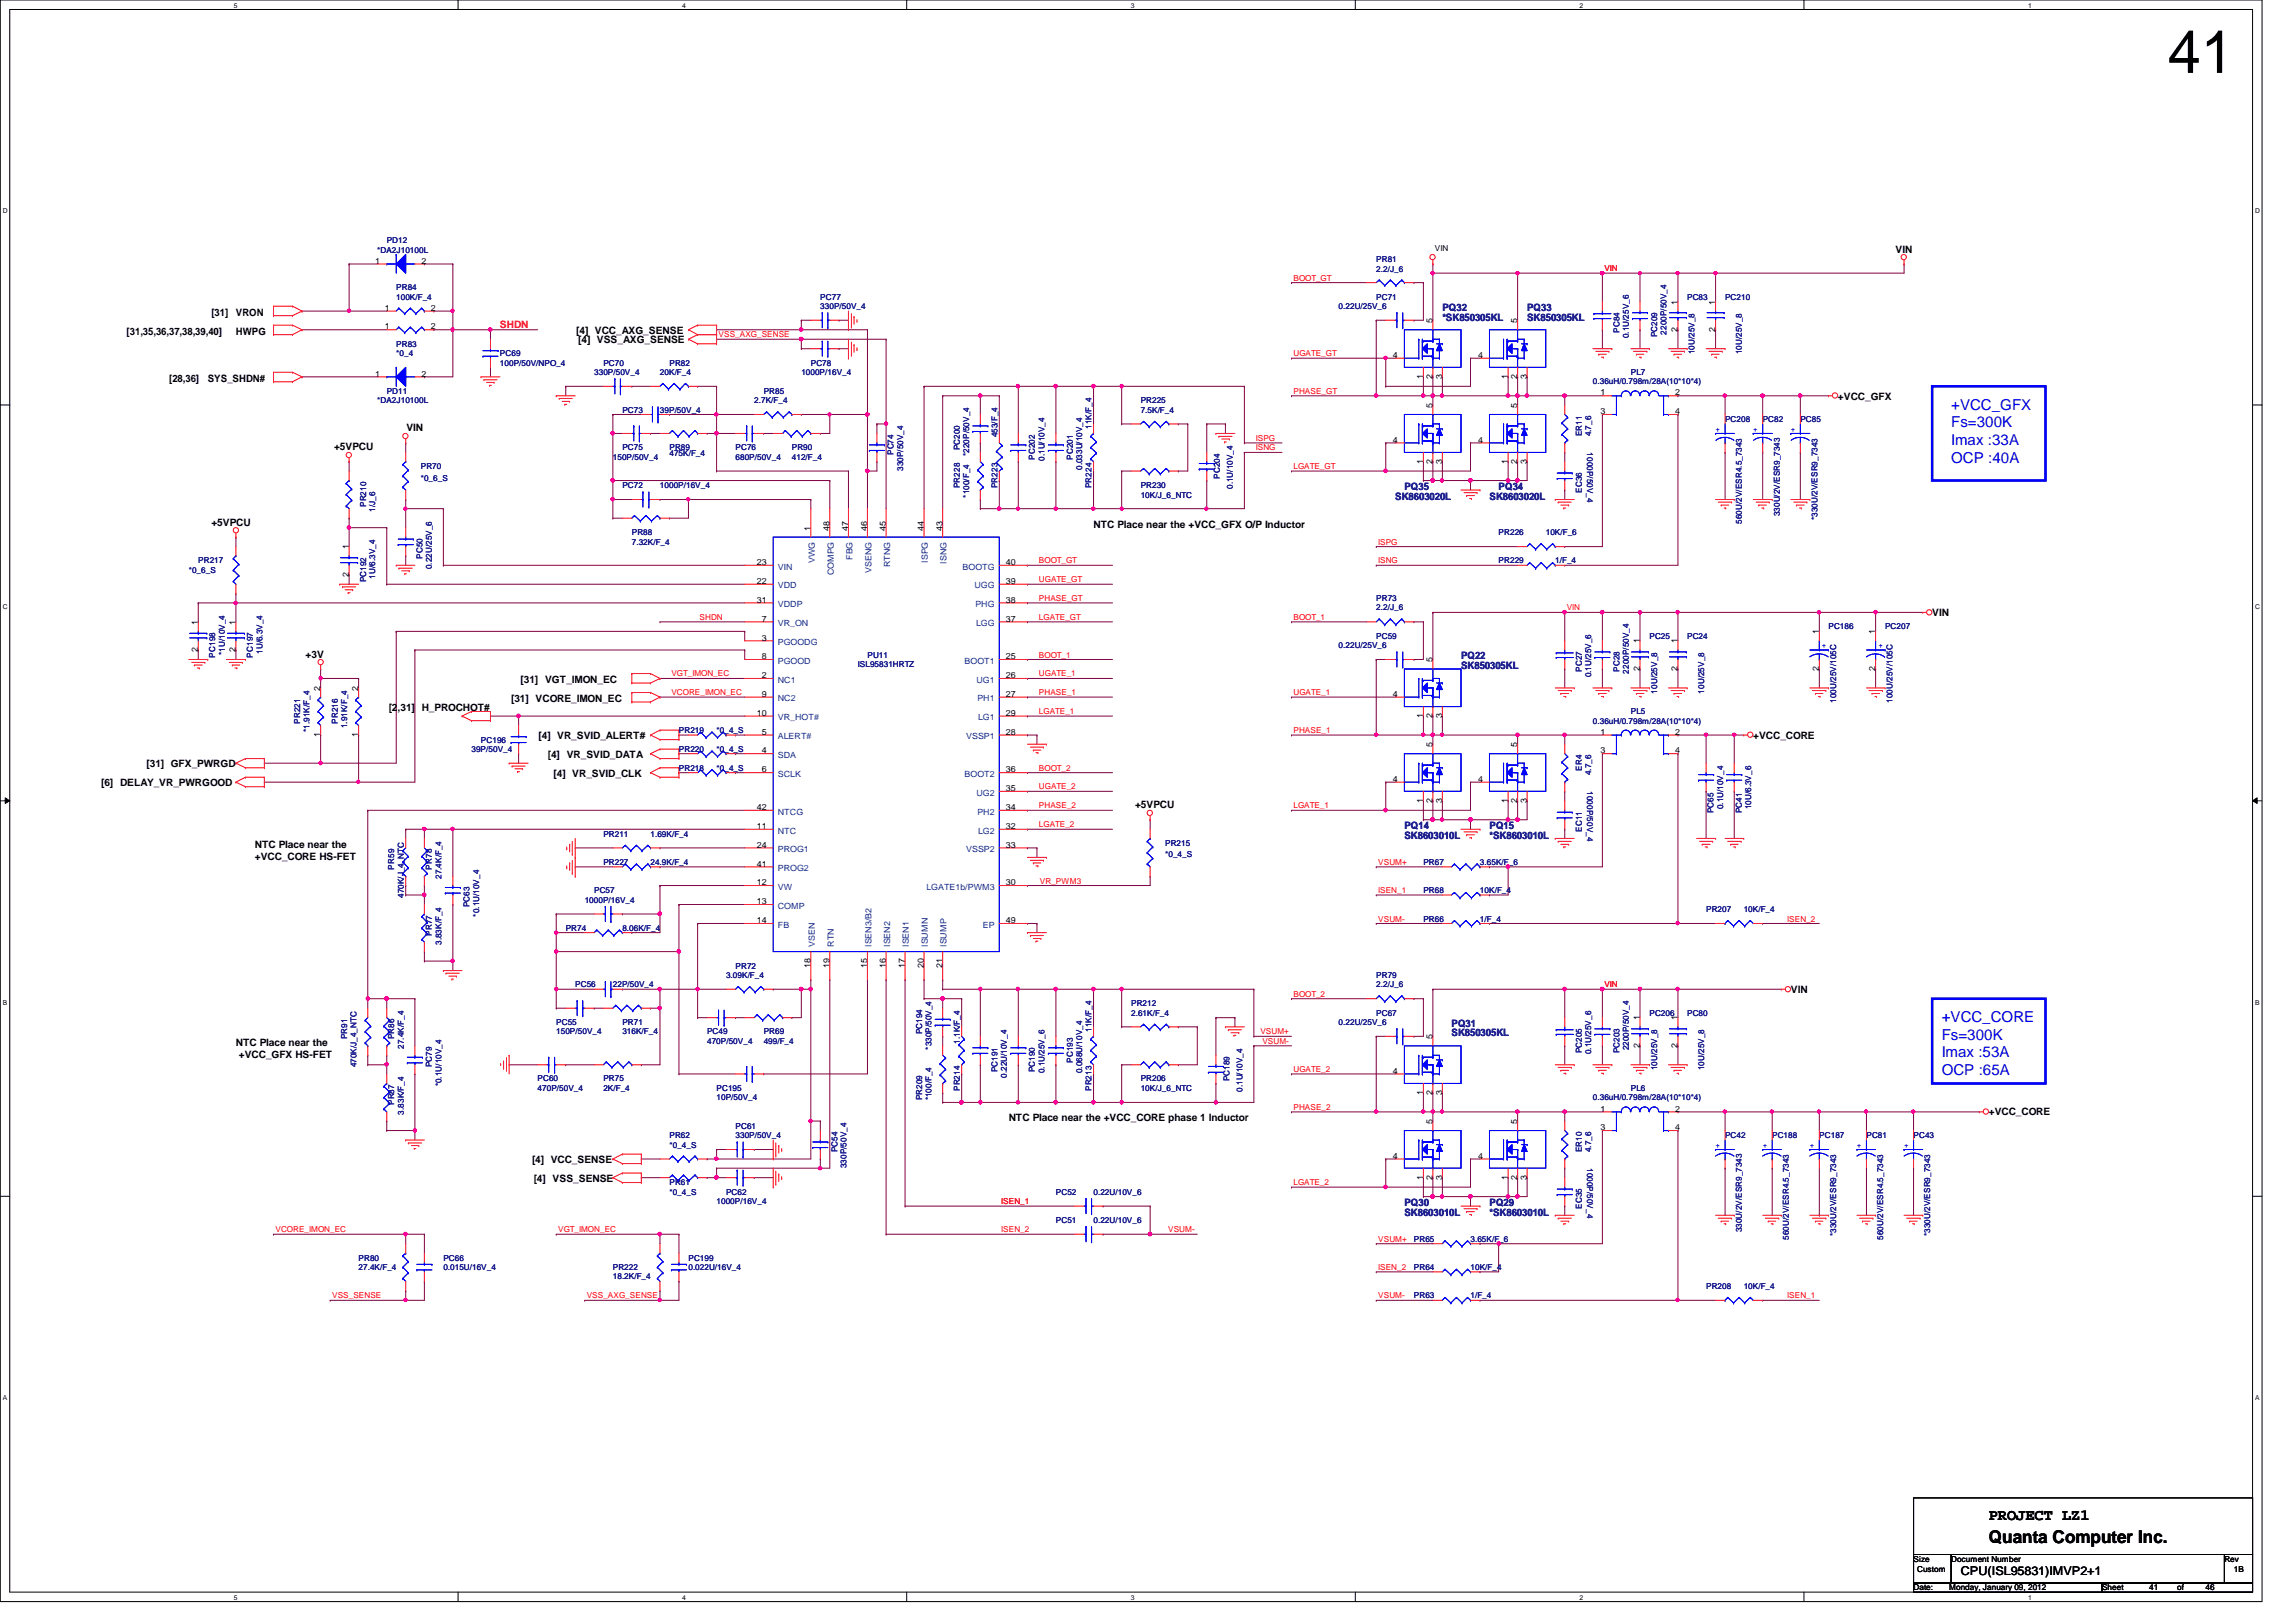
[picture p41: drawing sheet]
<svg xmlns="http://www.w3.org/2000/svg" width="297mm" height="210mm" viewBox="0 0 297 210" stroke-linecap="round" stroke-linejoin="round" font-family="sans-serif">
<defs><g id="words">
<text font-size="7.8" x="280.5" y="9.4">41</text>
<text font-size="2.3" x="257.3" y="199.6">Quanta Computer Inc.</text>
<text font-size="2" x="257.3" y="196.8">PROJECT LZ1</text>
<g font-size="1.9" fill="#00f">
<text x="252.4" y="53">+VCC_GFX</text>
<text x="252.4" y="55.3">Fs=300K</text>
<text x="252.4" y="57.6">Imax :33A</text>
<text x="252.4" y="59.9">OCP :40A</text>
<text x="251.2" y="132.2">+VCC_CORE</text>
<text x="251.2" y="134.5">Fs=300K</text>
<text x="251.2" y="136.8">Imax :53A</text>
<text x="251.2" y="139.1">OCP :65A</text>
</g>
<text font-size="1.6" x="253.7" y="203.8">CPU(ISL95831)IMVP2+1</text>
<g font-size="1.3">
<text x="245.2" y="32.7">VIN</text>
<text x="27.3" y="40.9">[31]</text>
<text x="30.5" y="40.9">VRON</text>
<text x="16.4" y="43.3">[31,35,36,37,38,39,40]</text>
<text x="30.5" y="43.3">HWPG</text>
<text x="74.5" y="43.2">[4] VCC_AXG_SENSE</text>
<text x="74.8" y="44.4">[4] VSS_AXG_SENSE</text>
<text x="21.9" y="49.4">[28,36]</text>
<text x="26.9" y="49.4">SYS_SHDN#</text>
<text x="237.8" y="51.7">+VCC_GFX</text>
<text x="43.2" y="58.3">+5VPCU</text>
<text x="52.6" y="55.8">VIN</text>
<text x="27.3" y="68">+5VPCU</text>
<text x="141.5" y="68.3">NTC Place near the +VCC_GFX O/P Inductor</text>
<text x="250" y="79.8">VIN</text>
<text x="39.5" y="85.1">+3V</text>
<text x="67.3" y="88.4">[31] VGT_IMON_EC</text>
<text x="50.3" y="91.9">[2,31]</text>
<text x="54.6" y="91.9">H_PROCHOT#</text>
<text x="66.1" y="90.8">[31] VCORE_IMON_EC</text>
<text x="69.7" y="95.6">[4] VR_SVID_ALERT#</text>
<text x="226.8" y="95.6">+VCC_CORE</text>
<text x="13.1" y="101.7">[6] DELAY_VR_PWRGOOD</text>
<text x="19" y="99.3">[31] GFX_PWRGD</text>
<text x="70.9" y="98">[4] VR_SVID_DATA</text>
<text x="71.6" y="100.5">[4] VR_SVID_CLK</text>
<text x="146.9" y="104.6">+5VPCU</text>
<text x="33" y="109.7">NTC Place near the</text>
<text x="33" y="111.3">+VCC_CORE HS-FET</text>
<text x="231.7" y="128.5">VIN</text>
<text x="30.5" y="135.3">NTC Place near the</text>
<text x="30.9" y="136.9">+VCC_GFX HS-FET</text>
<text x="130.5" y="145.1">NTC Place near the +VCC_CORE phase 1 Inductor</text>
<text x="257.3" y="144.4">+VCC_CORE</text>
<text x="68.8" y="150.5">[4] VCC_SENSE</text>
<text x="69" y="152.9">[4] VSS_SENSE</text>
</g>
<g font-size="1.3" fill="#000080">
<text x="186.6" y="40.3">PQ32</text>
<text x="186.6" y="41.5">*SK850305KL</text>
<text x="197.6" y="40.3">PQ33</text>
<text x="197.6" y="41.5">SK850305KL</text>
<text x="180.5" y="64.6">SK8603020L</text>
<text x="181.7" y="63.4">PQ35</text>
<text x="192.7" y="64.6">SK8603020L</text>
<text x="193.9" y="63.4">PQ34</text>
<text x="189" y="85.3">PQ22</text>
<text x="189" y="86.6">SK850305KL</text>
<text x="181.7" y="107.3">PQ14</text>
<text x="192.7" y="107.3">PQ15</text>
<text x="181.7" y="108.5">SK8603010L</text>
<text x="192.7" y="108.5">*SK8603010L</text>
<text x="187.8" y="132.9">PQ31</text>
<text x="187.8" y="134.1">SK850305KL</text>
<text x="181.7" y="156.1">PQ30</text>
<text x="181.7" y="157.3">SK8603010L</text>
<text x="192.7" y="156.1">PQ29</text>
<text x="192.7" y="157.3">*SK8603010L</text>
</g>
<text font-size="1.3" fill="#f00" x="64.7" y="42.4">SHDN</text>
<g font-size="1.1">
<text x="48.6" y="34.1">1</text>
<text x="54.5" y="34.1">2</text>
<text x="185.6" y="32.4">VIN</text>
<text x="49.8" y="40.2">1</text>
<text x="55.7" y="40.2">2</text>
<text x="185.3" y="41.8" transform="rotate(-90 185.3 41.8)">5</text>
<text x="196.3" y="41.8" transform="rotate(-90 196.3 41.8)">5</text>
<text x="217" y="39.4" transform="rotate(-90 217 39.4)">1</text>
<text x="221.9" y="39.4" transform="rotate(-90 221.9 39.4)">1</text>
<text x="49.8" y="42.6">1</text>
<text x="55.7" y="42.6">2</text>
<text x="180.2" y="46.3">4</text>
<text x="191.2" y="46.3">4</text>
<text x="217" y="42.9" transform="rotate(-90 217 42.9)">2</text>
<text x="221.9" y="42.9" transform="rotate(-90 221.9 42.9)">2</text>
<text x="48.6" y="48.7">1</text>
<text x="54.5" y="48.7">2</text>
<text x="184.1" y="49" transform="rotate(-90 184.1 49)">1</text>
<text x="185.3" y="52.8" transform="rotate(-90 185.3 52.8)">5</text>
<text x="185.3" y="49" transform="rotate(-90 185.3 49)">2</text>
<text x="186.6" y="49" transform="rotate(-90 186.6 49)">3</text>
<text x="195.1" y="49" transform="rotate(-90 195.1 49)">1</text>
<text x="196.3" y="52.8" transform="rotate(-90 196.3 52.8)">5</text>
<text x="196.3" y="49" transform="rotate(-90 196.3 49)">2</text>
<text x="197.5" y="49" transform="rotate(-90 197.5 49)">3</text>
<text x="207" y="51.2">1</text>
<text x="207" y="53.6">3</text>
<text x="216.7" y="51.2">2</text>
<text x="216.7" y="53.6">4</text>
<text x="180.2" y="57.3">4</text>
<text x="191.2" y="57.3">4</text>
<text x="184.1" y="60" transform="rotate(-90 184.1 60)">1</text>
<text x="185.3" y="60" transform="rotate(-90 185.3 60)">2</text>
<text x="186.6" y="60" transform="rotate(-90 186.6 60)">3</text>
<text x="195.1" y="60" transform="rotate(-90 195.1 60)">1</text>
<text x="196.3" y="60" transform="rotate(-90 196.3 60)">2</text>
<text x="197.5" y="60" transform="rotate(-90 197.5 60)">3</text>
<text x="45.1" y="71.1" transform="rotate(-90 45.1 71.1)">1</text>
<text x="104.9" y="68.7" transform="rotate(-90 104.9 68.7)">1</text>
<text x="107.3" y="68.7" transform="rotate(-90 107.3 68.7)">48</text>
<text x="109.7" y="68.7" transform="rotate(-90 109.7 68.7)">47</text>
<text x="112.2" y="68.7" transform="rotate(-90 112.2 68.7)">46</text>
<text x="114.6" y="68.7" transform="rotate(-90 114.6 68.7)">45</text>
<text x="119.5" y="68.7" transform="rotate(-90 119.5 68.7)">44</text>
<text x="121.9" y="68.7" transform="rotate(-90 121.9 68.7)">43</text>
<text x="45.1" y="74.6" transform="rotate(-90 45.1 74.6)">2</text>
<text x="97.9" y="75.6">22</text>
<text x="97.9" y="73.1">23</text>
<text x="97.9" y="78">31</text>
<text x="130.1" y="78">38</text>
<text x="130.1" y="73.1">40</text>
<text x="130.1" y="75.6">39</text>
<text x="25.6" y="80.9" transform="rotate(-90 25.6 80.9)">1</text>
<text x="30.5" y="80.9" transform="rotate(-90 30.5 80.9)">1</text>
<text x="98.5" y="82.9">3</text>
<text x="98.5" y="80.4">7</text>
<text x="130.1" y="80.4">37</text>
<text x="212.1" y="83.3" transform="rotate(-90 212.1 83.3)">1</text>
<text x="217" y="83.3" transform="rotate(-90 217 83.3)">1</text>
<text x="235.3" y="82.1" transform="rotate(-90 235.3 82.1)">1</text>
<text x="242.6" y="82.1" transform="rotate(-90 242.6 82.1)">1</text>
<text x="25.6" y="84.4" transform="rotate(-90 25.6 84.4)">2</text>
<text x="30.5" y="84.4" transform="rotate(-90 30.5 84.4)">2</text>
<text x="41.4" y="89.4" transform="rotate(-90 41.4 89.4)">2</text>
<text x="46.4" y="89.4" transform="rotate(-90 46.4 89.4)">2</text>
<text x="98.5" y="87.8">2</text>
<text x="98.5" y="85.3">8</text>
<text x="130.1" y="85.3">25</text>
<text x="130.1" y="87.8">26</text>
<text x="185.3" y="85.7" transform="rotate(-90 185.3 85.7)">5</text>
<text x="212.1" y="86.8" transform="rotate(-90 212.1 86.8)">2</text>
<text x="217" y="86.8" transform="rotate(-90 217 86.8)">2</text>
<text x="235.3" y="86.8" transform="rotate(-90 235.3 86.8)">2</text>
<text x="242.6" y="86.8" transform="rotate(-90 242.6 86.8)">2</text>
<text x="41.4" y="95.4" transform="rotate(-90 41.4 95.4)">1</text>
<text x="46.4" y="95.4" transform="rotate(-90 46.4 95.4)">1</text>
<text x="97.9" y="92.6">10</text>
<text x="98.5" y="95.1">5</text>
<text x="98.5" y="90.2">9</text>
<text x="130.1" y="90.2">27</text>
<text x="130.1" y="95.1">28</text>
<text x="130.1" y="92.6">29</text>
<text x="180.2" y="90.2">4</text>
<text x="184.1" y="92.9" transform="rotate(-90 184.1 92.9)">1</text>
<text x="185.3" y="92.9" transform="rotate(-90 185.3 92.9)">2</text>
<text x="186.6" y="92.9" transform="rotate(-90 186.6 92.9)">3</text>
<text x="207" y="95.1">1</text>
<text x="216.7" y="95.1">2</text>
<text x="98.5" y="97.5">4</text>
<text x="98.5" y="99.9">6</text>
<text x="130.1" y="99.9">36</text>
<text x="180.2" y="101.2">4</text>
<text x="185.3" y="96.7" transform="rotate(-90 185.3 96.7)">5</text>
<text x="191.2" y="101.2">4</text>
<text x="196.3" y="96.7" transform="rotate(-90 196.3 96.7)">5</text>
<text x="207" y="97.5">3</text>
<text x="216.7" y="97.5">4</text>
<text x="97.9" y="107.3">11</text>
<text x="97.9" y="104.8">42</text>
<text x="130.1" y="104.8">34</text>
<text x="130.1" y="102.4">35</text>
<text x="130.1" y="107.3">32</text>
<text x="184.1" y="103.9" transform="rotate(-90 184.1 103.9)">1</text>
<text x="185.3" y="103.9" transform="rotate(-90 185.3 103.9)">2</text>
<text x="186.6" y="103.9" transform="rotate(-90 186.6 103.9)">3</text>
<text x="195.1" y="103.9" transform="rotate(-90 195.1 103.9)">1</text>
<text x="196.3" y="103.9" transform="rotate(-90 196.3 103.9)">2</text>
<text x="197.5" y="103.9" transform="rotate(-90 197.5 103.9)">3</text>
<text x="97.9" y="109.7">24</text>
<text x="97.9" y="112.1">41</text>
<text x="130.1" y="109.7">33</text>
<text x="97.9" y="114.6">12</text>
<text x="97.9" y="117">13</text>
<text x="97.9" y="119.5">14</text>
<text x="130.1" y="114.6">30</text>
<text x="130.1" y="119.5">49</text>
<text x="104.9" y="125.3" transform="rotate(-90 104.9 125.3)">18</text>
<text x="107.3" y="125.3" transform="rotate(-90 107.3 125.3)">19</text>
<text x="112.2" y="125.3" transform="rotate(-90 112.2 125.3)">15</text>
<text x="114.6" y="125.3" transform="rotate(-90 114.6 125.3)">16</text>
<text x="117" y="125.3" transform="rotate(-90 117 125.3)">17</text>
<text x="119.5" y="125.3" transform="rotate(-90 119.5 125.3)">20</text>
<text x="121.9" y="125.3" transform="rotate(-90 121.9 125.3)">21</text>
<text x="185.3" y="134.5" transform="rotate(-90 185.3 134.5)">5</text>
<text x="212.1" y="135.6" transform="rotate(-90 212.1 135.6)">2</text>
<text x="212.1" y="132" transform="rotate(-90 212.1 132)">1</text>
<text x="217" y="135.6" transform="rotate(-90 217 135.6)">2</text>
<text x="217" y="132" transform="rotate(-90 217 132)">1</text>
<text x="180.2" y="138.9">4</text>
<text x="184.1" y="141.7" transform="rotate(-90 184.1 141.7)">1</text>
<text x="185.3" y="141.7" transform="rotate(-90 185.3 141.7)">2</text>
<text x="186.6" y="141.7" transform="rotate(-90 186.6 141.7)">3</text>
<text x="207" y="143.8">1</text>
<text x="216.7" y="143.8">2</text>
<text x="180.2" y="149.9">4</text>
<text x="185.3" y="145.5" transform="rotate(-90 185.3 145.5)">5</text>
<text x="191.2" y="149.9">4</text>
<text x="196.3" y="145.5" transform="rotate(-90 196.3 145.5)">5</text>
<text x="207" y="146.3">3</text>
<text x="216.7" y="146.3">4</text>
<text x="184.1" y="152.7" transform="rotate(-90 184.1 152.7)">1</text>
<text x="185.3" y="152.7" transform="rotate(-90 185.3 152.7)">2</text>
<text x="186.6" y="152.7" transform="rotate(-90 186.6 152.7)">3</text>
<text x="195.1" y="152.7" transform="rotate(-90 195.1 152.7)">1</text>
<text x="196.3" y="152.7" transform="rotate(-90 196.3 152.7)">2</text>
<text x="197.5" y="152.7" transform="rotate(-90 197.5 152.7)">3</text>
<text x="247.6" y="202.1">Size</text>
<text x="248" y="203.4">Custom</text>
<text x="252.4" y="202.1">Document Number</text>
<text x="287.8" y="202.1">Rev</text>
<text x="289" y="203.4">1B</text>
<text x="247.6" y="205.8">Date:</text>
<text x="252.2" y="205.8">Monday, January 09, 2012</text>
<text x="271.9" y="205.8">Sheet</text>
<text x="278" y="205.8">41</text>
<text x="281.7" y="205.8">of</text>
<text x="285.3" y="205.8">46</text>
</g>
<g font-size="1.1" fill="#000080">
<text x="48.8" y="32.7">*DA2J10100L</text>
<text x="50" y="31.5">PD12</text>
<text x="178.1" y="33.9">PR81</text>
<text x="178.1" y="35.1">2.2/J_6</text>
<text x="51.3" y="37.5">PR84</text>
<text x="51.3" y="38.8">100K/F_4</text>
<text x="106.1" y="38.8">PC77</text>
<text x="106.1" y="40">330P/50V_4</text>
<text x="173.2" y="40">0.22U/25V_6</text>
<text x="178.1" y="38.8">PC71</text>
<text x="218.3" y="38.8">PC83</text>
<text x="223.2" y="38.8">PC210</text>
<text x="51.3" y="44.9">PR83</text>
<text x="51.3" y="46.1">*0_4</text>
<text x="64.7" y="46.1">PC69</text>
<text x="64.7" y="47.3">100P/50V/NPO_4</text>
<text x="78.1" y="47.3">PC70</text>
<text x="86.6" y="47.3">PR82</text>
<text x="104.9" y="47.3">PC78</text>
<text x="209.5" y="43.1" transform="rotate(-90 209.5 43.1)">PC84</text>
<text x="210.7" y="43.8" transform="rotate(-90 210.7 43.8)">0.1U/25V_6</text>
<text x="214.4" y="43.6" transform="rotate(-90 214.4 43.6)">PC209</text>
<text x="215.6" y="43.3" transform="rotate(-90 215.6 43.3)">2200P/50V_4</text>
<text x="219.2" y="45.8" transform="rotate(-90 219.2 45.8)">10U/25V_8</text>
<text x="225.3" y="45.8" transform="rotate(-90 225.3 45.8)">10U/25V_8</text>
<text x="48.8" y="52.2">*DA2J10100L</text>
<text x="50" y="51">PD11</text>
<text x="76.9" y="48.5">330P/50V_4</text>
<text x="80.5" y="53.4">PC73</text>
<text x="85.4" y="53.4">39P/50V_4</text>
<text x="85.4" y="48.5">20K/F_4</text>
<text x="97.6" y="52.2">2.7K/F_4</text>
<text x="98.8" y="51">PR85</text>
<text x="103.7" y="48.5">1000P/16V_4</text>
<text x="147.6" y="52.2">PR225</text>
<text x="147.6" y="53.4">7.5K/F_4</text>
<text x="206.1" y="49.7">0.36uH/0.798m/28A(10*10*4)</text>
<text x="211" y="48.5">PL7</text>
<text x="79.3" y="59.5">150P/50V_4</text>
<text x="80.5" y="58.3">PC75</text>
<text x="86.6" y="58.3">PR89</text>
<text x="86.6" y="59">475K/F_4</text>
<text x="95.2" y="58.3">PC76</text>
<text x="95.2" y="59.5">680P/50V_4</text>
<text x="102.4" y="58.3">PR90</text>
<text x="102.4" y="59.5">412/F_4</text>
<text x="115.6" y="58.9" transform="rotate(-90 115.6 58.9)">PC74</text>
<text x="124.2" y="58.3" transform="rotate(-90 124.2 58.3)">PC200</text>
<text x="125.4" y="59" transform="rotate(-90 125.4 59)">*220P/50V_4</text>
<text x="129" y="56.6" transform="rotate(-90 129 56.6)">453/F_4</text>
<text x="133.9" y="59.5" transform="rotate(-90 133.9 59.5)">PC202</text>
<text x="135.1" y="59.6" transform="rotate(-90 135.1 59.6)">0.1U/10V_4</text>
<text x="138.8" y="59.5" transform="rotate(-90 138.8 59.5)">PC201</text>
<text x="141.2" y="55.5" transform="rotate(-90 141.2 55.5)">11K/F_4</text>
<text x="204.6" y="56.5" transform="rotate(-90 204.6 56.5)">ER11</text>
<text x="205.4" y="58.5" transform="rotate(90 205.4 58.5)">1000P/50V_4</text>
<text x="205.9" y="56.5" transform="rotate(-90 205.9 56.5)">4.7_6</text>
<text x="223.2" y="54.6">PC208</text>
<text x="228" y="54.6">PC82</text>
<text x="232.9" y="54.6">PC85</text>
<text x="47.4" y="65.6" transform="rotate(-90 47.4 65.6)">PR210</text>
<text x="54.4" y="60.7">PR70</text>
<text x="54.4" y="62.2">*0_6_S</text>
<text x="80.5" y="63.2">PC72</text>
<text x="85.4" y="63.2">1000P/16V_4</text>
<text x="116.8" y="61" transform="rotate(-90 116.8 61)">330P/50V_4</text>
<text x="124.2" y="63.2" transform="rotate(-90 124.2 63.2)">PR228</text>
<text x="125.4" y="64.4" transform="rotate(-90 125.4 64.4)">*100/F_4</text>
<text x="129" y="63.2" transform="rotate(-90 129 63.2)">PR223</text>
<text x="140" y="60.8" transform="rotate(-90 140 60.8)">0.033U/10V_4</text>
<text x="141.2" y="63.2" transform="rotate(-90 141.2 63.2)">PR224</text>
<text x="147.6" y="63.2">PR230</text>
<text x="147.6" y="64.4">10K/J_6_NTC</text>
<text x="157.8" y="61.9" transform="rotate(-90 157.8 61.9)">PC204</text>
<text x="159.5" y="63.3" transform="rotate(-90 159.5 63.3)">0.1U/10V_4</text>
<text x="204.6" y="63.8" transform="rotate(-90 204.6 63.8)">EC36</text>
<text x="48.6" y="66.2" transform="rotate(-90 48.6 66.2)">1/J_6</text>
<text x="81.7" y="69.3">PR88</text>
<text x="81.7" y="70.5">7.32K/F_4</text>
<text x="193.9" y="69.3">PR226</text>
<text x="200" y="69.3">10K/F_6</text>
<text x="225.3" y="67.8" transform="rotate(-90 225.3 67.8)">560U/2V/ESR4.5_7343</text>
<text x="230.2" y="66.8" transform="rotate(-90 230.2 66.8)">330U/2V/ESR9_7343</text>
<text x="235.1" y="67.3" transform="rotate(-90 235.1 67.3)">*330U/2V/ESR9_7343</text>
<text x="24.4" y="74.1">*0_6_S</text>
<text x="25.7" y="72.9">PR217</text>
<text x="47.4" y="75.4" transform="rotate(-90 47.4 75.4)">PC192</text>
<text x="48.6" y="74.9" transform="rotate(-90 48.6 74.9)">1U/6.3V_4</text>
<text x="54.6" y="72.3" transform="rotate(-90 54.6 72.3)">PC50</text>
<text x="55.9" y="73.7" transform="rotate(-90 55.9 73.7)">0.22U/25V_6</text>
<text x="178.1" y="77.8">PR73</text>
<text x="193.9" y="72.9">PR229</text>
<text x="201.2" y="72.9">1/F_4</text>
<text x="173.2" y="83.9">0.22U/25V_6</text>
<text x="178.1" y="79">2.2/J_6</text>
<text x="178.1" y="82.7">PC59</text>
<text x="213.4" y="82.7">PC25</text>
<text x="218.3" y="82.7">PC24</text>
<text x="236.6" y="81.4">PC186</text>
<text x="243.9" y="81.4">PC207</text>
<text x="27.9" y="85.1" transform="rotate(-90 27.9 85.1)">PC198</text>
<text x="29.1" y="84.8" transform="rotate(-90 29.1 84.8)">*1U/10V_4</text>
<text x="32.7" y="85.1" transform="rotate(-90 32.7 85.1)">PC197</text>
<text x="33.9" y="84.6" transform="rotate(-90 33.9 84.6)">1U/6.3V_4</text>
<text x="111" y="86.3">ISL95831HRTZ</text>
<text x="112.2" y="85.1">PU11</text>
<text x="204.6" y="87" transform="rotate(-90 204.6 87)">PC27</text>
<text x="205.9" y="87.7" transform="rotate(-90 205.9 87.7)">0.1U/25V_6</text>
<text x="209.5" y="87" transform="rotate(-90 209.5 87)">PC28</text>
<text x="210.7" y="87.2" transform="rotate(-90 210.7 87.2)">2200P/50V_4</text>
<text x="214.4" y="89.7" transform="rotate(-90 214.4 89.7)">10U/25V_8</text>
<text x="220.5" y="89.7" transform="rotate(-90 220.5 89.7)">10U/25V_8</text>
<text x="38.8" y="93.6" transform="rotate(-90 38.8 93.6)">PR221</text>
<text x="40" y="94.7" transform="rotate(-90 40 94.7)">*1.91K/F_4</text>
<text x="43.7" y="93.6" transform="rotate(-90 43.7 93.6)">PR216</text>
<text x="44.9" y="94.2" transform="rotate(-90 44.9 94.2)">1.91K/F_4</text>
<text x="87.8" y="94.9">PR219</text>
<text x="92.7" y="94.9">*0_4_S</text>
<text x="206.1" y="93.6">0.36uH/0.798m/28A(10*10*4)</text>
<text x="211" y="92.4">PL5</text>
<text x="237.5" y="91" transform="rotate(-90 237.5 91)">100U/25V/105C</text>
<text x="244.9" y="91" transform="rotate(-90 244.9 91)">100U/25V/105C</text>
<text x="61" y="97.3">39P/50V_4</text>
<text x="62.2" y="96.1">PC196</text>
<text x="87.8" y="99.7">PR218</text>
<text x="87.8" y="97.3">PR220</text>
<text x="92.7" y="99.7">*0_4_S</text>
<text x="92.7" y="97.3">*0_4_S</text>
<text x="204.6" y="99.7" transform="rotate(-90 204.6 99.7)">ER4</text>
<text x="205.9" y="100.3" transform="rotate(-90 205.9 100.3)">4.7_6</text>
<text x="204.6" y="107.7" transform="rotate(-90 204.6 107.7)">EC11</text>
<text x="205.4" y="102.4" transform="rotate(90 205.4 102.4)">1000P/50V_4</text>
<text x="221.7" y="105.2" transform="rotate(-90 221.7 105.2)">PC65</text>
<text x="222.9" y="104.7" transform="rotate(-90 222.9 104.7)">0.1U/10V_4</text>
<text x="225.3" y="105.2" transform="rotate(-90 225.3 105.2)">PC41</text>
<text x="226.6" y="104.7" transform="rotate(-90 226.6 104.7)">10U/6.3V_6</text>
<text x="51" y="112.5" transform="rotate(-90 51 112.5)">PR59</text>
<text x="55.9" y="112.5" transform="rotate(-90 55.9 112.5)">PR78</text>
<text x="57.1" y="113.7" transform="rotate(-90 57.1 113.7)">27.4K/F_4</text>
<text x="78.1" y="111.9">PR227</text>
<text x="78.1" y="108.3">PR211</text>
<text x="84.2" y="111.9">24.9K/F_4</text>
<text x="84.2" y="108.3">1.69K/F_4</text>
<text x="150.7" y="109.5">PR215</text>
<text x="150.7" y="111">*0_4_S</text>
<text x="184.1" y="111.9">PR67</text>
<text x="191.5" y="111.9">3.65K/F_6</text>
<text x="52.2" y="116.2" transform="rotate(-90 52.2 116.2)">470K/J_4_NTC</text>
<text x="60.7" y="117.4" transform="rotate(-90 60.7 117.4)">PC63</text>
<text x="62" y="118.6" transform="rotate(-90 62 118.6)">*0.1U/10V_4</text>
<text x="75.6" y="116.8">1000P/16V_4</text>
<text x="76.9" y="115.6">PC57</text>
<text x="184.1" y="115.6">PR68</text>
<text x="184.1" y="119.3">PR66</text>
<text x="191.5" y="115.6">10K/F_4</text>
<text x="191.5" y="119.3">1/F_4</text>
<text x="220.7" y="118">PR207</text>
<text x="225.6" y="118">10K/F_4</text>
<text x="55.9" y="121.1" transform="rotate(-90 55.9 121.1)">PR77</text>
<text x="57.1" y="122.3" transform="rotate(-90 57.1 122.3)">3.83K/F_4</text>
<text x="73.2" y="120.5">PR74</text>
<text x="80.5" y="120.5">8.06K/F_4</text>
<text x="95.2" y="125.3">PR72</text>
<text x="74.4" y="127.8">PC56</text>
<text x="79.3" y="127.8">22P/50V_4</text>
<text x="93.9" y="126.6">3.09K/F_4</text>
<text x="146.3" y="130.2">PR212</text>
<text x="146.3" y="131.4">2.61K/F_4</text>
<text x="178.1" y="126.6">PR79</text>
<text x="178.1" y="127.8">2.2/J_6</text>
<text x="178.1" y="131.4">PC67</text>
<text x="213.4" y="131.4">PC206</text>
<text x="218.3" y="131.4">PC80</text>
<text x="44.9" y="134.5" transform="rotate(-90 44.9 134.5)">PR91</text>
<text x="51" y="134.5" transform="rotate(-90 51 134.5)">PR86</text>
<text x="52.2" y="135.7" transform="rotate(-90 52.2 135.7)">27.4K/F_4</text>
<text x="72" y="132.7">PC55</text>
<text x="72" y="133.9">150P/50V_4</text>
<text x="80.5" y="132.7">PR71</text>
<text x="80.5" y="133.9">316K/F_4</text>
<text x="91.5" y="133.9">PC49</text>
<text x="91.5" y="135.1">470P/50V_4</text>
<text x="98.8" y="133.9">PR69</text>
<text x="98.8" y="135.1">499/F_4</text>
<text x="119.3" y="133.9" transform="rotate(-90 119.3 133.9)">PC194</text>
<text x="120.5" y="135.8" transform="rotate(-90 120.5 135.8)">*330P/50V_4</text>
<text x="124.2" y="135.1" transform="rotate(-90 124.2 135.1)">1.1K/F_4</text>
<text x="138.8" y="137.5" transform="rotate(-90 138.8 137.5)">PC193</text>
<text x="141.2" y="133.5" transform="rotate(-90 141.2 133.5)">11K/F_4</text>
<text x="173.2" y="132.7">0.22U/25V_6</text>
<text x="204.6" y="136.3" transform="rotate(-90 204.6 136.3)">PC205</text>
<text x="205.9" y="136.4" transform="rotate(-90 205.9 136.4)">0.1U/25V_6</text>
<text x="209.5" y="136.3" transform="rotate(-90 209.5 136.3)">PC203</text>
<text x="210.7" y="135.9" transform="rotate(-90 210.7 135.9)">2200P/50V_4</text>
<text x="46.1" y="138.1" transform="rotate(-90 46.1 138.1)">470K/J_4_NTC</text>
<text x="51" y="143" transform="rotate(-90 51 143)">PR87</text>
<text x="55.9" y="138.1" transform="rotate(-90 55.9 138.1)">PC79</text>
<text x="57.1" y="140.6" transform="rotate(-90 57.1 140.6)">*0.1U/10V_4</text>
<text x="69.6" y="140">PC60</text>
<text x="69.6" y="141.2">470P/50V_4</text>
<text x="78.1" y="140">PR75</text>
<text x="78.1" y="141.2">2K/F_4</text>
<text x="92.7" y="141.2">PC195</text>
<text x="92.7" y="142.4">10P/50V_4</text>
<text x="119.3" y="142.4" transform="rotate(-90 119.3 142.4)">PR209</text>
<text x="120.5" y="142.4" transform="rotate(-90 120.5 142.4)">*100/F_4</text>
<text x="124.2" y="141.2" transform="rotate(-90 124.2 141.2)">PR214</text>
<text x="129" y="138.8" transform="rotate(-90 129 138.8)">PC191</text>
<text x="130.3" y="139.5" transform="rotate(-90 130.3 139.5)">0.22U/10V_4</text>
<text x="133.9" y="138.8" transform="rotate(-90 133.9 138.8)">PC190</text>
<text x="135.1" y="138.9" transform="rotate(-90 135.1 138.9)">0.1U/25V_6</text>
<text x="140" y="138.9" transform="rotate(-90 140 138.9)">0.068U/10V_4</text>
<text x="141.2" y="141.2" transform="rotate(-90 141.2 141.2)">PR213</text>
<text x="147.6" y="140">PR206</text>
<text x="147.6" y="141.2">10K/J_6_NTC</text>
<text x="159" y="140" transform="rotate(-90 159 140)">PC189</text>
<text x="160.7" y="141.3" transform="rotate(-90 160.7 141.3)">0.1U/10V_4</text>
<text x="206.1" y="142.4">0.36uH/0.798m/28A(10*10*4)</text>
<text x="211" y="141.2">PL6</text>
<text x="214.4" y="138.5" transform="rotate(-90 214.4 138.5)">10U/25V_8</text>
<text x="220.5" y="138.5" transform="rotate(-90 220.5 138.5)">10U/25V_8</text>
<text x="52.2" y="144.2" transform="rotate(-90 52.2 144.2)">3.83K/F_4</text>
<text x="86.6" y="147.3">PR62</text>
<text x="86.6" y="148.5">*0_4_S</text>
<text x="95.2" y="146">PC61</text>
<text x="95.2" y="147.3">330P/50V_4</text>
<text x="108.3" y="149.1" transform="rotate(-90 108.3 149.1)">PC54</text>
<text x="204.6" y="149.1" transform="rotate(-90 204.6 149.1)">ER10</text>
<text x="205.9" y="149.1" transform="rotate(-90 205.9 149.1)">4.7_6</text>
<text x="223.2" y="147.3">PC42</text>
<text x="229.3" y="147.3">PC188</text>
<text x="235.4" y="147.3">PC187</text>
<text x="241.5" y="147.3">PC81</text>
<text x="247.6" y="147.3">PC43</text>
<text x="86.6" y="153.4">PR61</text>
<text x="86.6" y="154.6">*0_4_S</text>
<text x="92.7" y="155.8">1000P/16V_4</text>
<text x="93.9" y="154.6">PC62</text>
<text x="109.5" y="151.2" transform="rotate(-90 109.5 151.2)">330P/50V_4</text>
<text x="136.6" y="154.6">PC52</text>
<text x="141.5" y="154.6">0.22U/10V_6</text>
<text x="205.4" y="151.2" transform="rotate(90 205.4 151.2)">1000P/50V_4</text>
<text x="136.6" y="158.2">PC51</text>
<text x="141.5" y="158.2">0.22U/10V_6</text>
<text x="182.9" y="160.7">PR65</text>
<text x="190.2" y="160.7">3.65K/F_6</text>
<text x="204.6" y="156.4" transform="rotate(-90 204.6 156.4)">EC35</text>
<text x="225.3" y="159.5" transform="rotate(-90 225.3 159.5)">330U/2V/ESR9_7343</text>
<text x="231.4" y="160.4" transform="rotate(-90 231.4 160.4)">560U/2V/ESR4.5_7343</text>
<text x="237.5" y="160" transform="rotate(-90 237.5 160)">*330U/2V/ESR9_7343</text>
<text x="243.6" y="160.4" transform="rotate(-90 243.6 160.4)">560U/2V/ESR4.5_7343</text>
<text x="249.7" y="160" transform="rotate(-90 249.7 160)">*330U/2V/ESR9_7343</text>
<text x="46.4" y="163.2">PR80</text>
<text x="46.4" y="164.3">27.4K/F_4</text>
<text x="57.4" y="163.2">PC66</text>
<text x="57.4" y="164.3">0.015U/16V_4</text>
<text x="79.3" y="164.3">PR222</text>
<text x="79.3" y="165.6">18.2K/F_4</text>
<text x="89.1" y="163.2">PC199</text>
<text x="89.1" y="164.3">0.022U/16V_4</text>
<text x="182.9" y="164.3">PR64</text>
<text x="190.2" y="164.3">10K/F_4</text>
<text x="220.7" y="166.8">PR208</text>
<text x="225.6" y="166.8">10K/F_4</text>
<text x="182.9" y="168">PR63</text>
<text x="190.2" y="168">1/F_4</text>
</g>
<g font-size="1.1" fill="#f00">
<text x="207.6" y="35.1">VIN</text>
<text x="167.3" y="36.3">BOOT_GT</text>
<text x="93" y="43.6">VSS_AXG_SENSE</text>
<text x="167.3" y="46.1">UGATE_GT</text>
<text x="167.3" y="51">PHASE_GT</text>
<text x="162.5" y="57.1">ISPG</text>
<text x="162.5" y="58.3">ISNG</text>
<text x="167.3" y="60.7">LGATE_GT</text>
<text x="178.3" y="70.5">ISPG</text>
<text x="134.4" y="75.4">UGATE_GT</text>
<text x="134.4" y="77.8">PHASE_GT</text>
<text x="134.4" y="72.9">BOOT_GT</text>
<text x="178.3" y="72.9">ISNG</text>
<text x="90.5" y="80.2">SHDN</text>
<text x="134.4" y="80.2">LGATE_GT</text>
<text x="167.3" y="80.2">BOOT_1</text>
<text x="202.7" y="79">VIN</text>
<text x="86.9" y="90">VCORE_IMON_EC</text>
<text x="86.9" y="87.5">VGT_IMON_EC</text>
<text x="134.4" y="85.1">BOOT_1</text>
<text x="134.4" y="87.5">UGATE_1</text>
<text x="134.4" y="90">PHASE_1</text>
<text x="167.3" y="90">UGATE_1</text>
<text x="134.4" y="92.4">LGATE_1</text>
<text x="167.3" y="94.9">PHASE_1</text>
<text x="134.4" y="99.7">BOOT_2</text>
<text x="134.4" y="102.2">UGATE_2</text>
<text x="134.4" y="107.1">LGATE_2</text>
<text x="134.4" y="104.6">PHASE_2</text>
<text x="167.3" y="104.6">LGATE_1</text>
<text x="178.3" y="111.9">VSUM+</text>
<text x="134.5" y="114.3">VR_PWM3</text>
<text x="178.3" y="119.3">VSUM-</text>
<text x="178.3" y="115.6">ISEN_1</text>
<text x="231.2" y="119.3">ISEN_2</text>
<text x="167.3" y="129">BOOT_2</text>
<text x="207.6" y="127.8">VIN</text>
<text x="163.1" y="133.9">VSUM+</text>
<text x="163.3" y="135.1">VSUM-</text>
<text x="167.3" y="138.7">UGATE_2</text>
<text x="167.3" y="143.6">PHASE_2</text>
<text x="129.5" y="155.8">ISEN_1</text>
<text x="167.3" y="153.4">LGATE_2</text>
<text x="35.6" y="159.5">VCORE_IMON_EC</text>
<text x="72.2" y="159.5">VGT_IMON_EC</text>
<text x="129.5" y="159.5">ISEN_2</text>
<text x="151.1" y="159.5">VSUM-</text>
<text x="178.3" y="160.7">VSUM+</text>
<text x="178.3" y="164.3">ISEN_2</text>
<text x="43" y="168">VSS_SENSE</text>
<text x="75.9" y="168">VSS_AXG_SENSE</text>
<text x="178.3" y="168">VSUM-</text>
<text x="231.2" y="168">ISEN_1</text>
</g>
<g font-size="1.1" fill="#00f">
<text x="222" y="55.9">+</text>
<text x="226.8" y="55.9">+</text>
<text x="231.7" y="55.9">+</text>
<text x="235.7" y="83.9">+</text>
<text x="243" y="83.9">+</text>
<text x="222" y="148.6">+</text>
<text x="228" y="148.6">+</text>
<text x="234.1" y="148.6">+</text>
<text x="240.2" y="148.6">+</text>
<text x="246.3" y="148.6">+</text>
</g>
<g font-size="1.1" fill="#004080">
<text x="100.6" y="76.2">VDD</text>
<text x="100.6" y="73.7">VIN</text>
<text x="105.4" y="72.9" transform="rotate(-90 105.4 72.9)">VWG</text>
<text x="107.9" y="74.5" transform="rotate(-90 107.9 74.5)">COMPG</text>
<text x="110.3" y="72.5" transform="rotate(-90 110.3 72.5)">FBG</text>
<text x="112.7" y="74.1" transform="rotate(-90 112.7 74.1)">VSENG</text>
<text x="115.1" y="73.4" transform="rotate(-90 115.1 73.4)">RTNG</text>
<text x="120.1" y="72.9" transform="rotate(-90 120.1 72.9)">ISPG</text>
<text x="122.5" y="72.9" transform="rotate(-90 122.5 72.9)">ISNG</text>
<text x="124.5" y="73.7">BOOTG</text>
<text x="126.1" y="76.2">UGG</text>
<text x="100.6" y="83.5">PGOODG</text>
<text x="100.6" y="81">VR_ON</text>
<text x="100.6" y="78.6">VDDP</text>
<text x="126.2" y="78.6">PHG</text>
<text x="126.3" y="81">LGG</text>
<text x="100.6" y="88.3">NC1</text>
<text x="100.6" y="85.9">PGOOD</text>
<text x="124.8" y="85.9">BOOT1</text>
<text x="126.3" y="88.3">UG1</text>
<text x="100.6" y="95.7">ALERT#</text>
<text x="100.6" y="90.8">NC2</text>
<text x="100.6" y="93.2">VR_HOT#</text>
<text x="125" y="95.7">VSSP1</text>
<text x="126.4" y="90.8">PH1</text>
<text x="126.5" y="93.2">LG1</text>
<text x="100.6" y="98.1">SDA</text>
<text x="100.6" y="100.5">SCLK</text>
<text x="124.8" y="100.5">BOOT2</text>
<text x="100.6" y="107.9">NTC</text>
<text x="100.6" y="105.4">NTCG</text>
<text x="126.3" y="103">UG2</text>
<text x="126.4" y="105.4">PH2</text>
<text x="126.5" y="107.9">LG2</text>
<text x="100.6" y="110.3">PROG1</text>
<text x="100.6" y="112.7">PROG2</text>
<text x="125" y="110.3">VSSP2</text>
<text x="100.6" y="115.1">VW</text>
<text x="100.6" y="117.6">COMP</text>
<text x="119.8" y="115.1">LGATE1b/PWM3</text>
<text x="100.6" y="120.1">FB</text>
<text x="105.4" y="122.6" transform="rotate(-90 105.4 122.6)">VSEN</text>
<text x="107.9" y="122.6" transform="rotate(-90 107.9 122.6)">RTN</text>
<text x="112.7" y="122.6" transform="rotate(-90 112.7 122.6)">ISEN3/B2</text>
<text x="115.1" y="122.6" transform="rotate(-90 115.1 122.6)">ISEN2</text>
<text x="117.6" y="122.6" transform="rotate(-90 117.6 122.6)">ISEN1</text>
<text x="120.1" y="122.6" transform="rotate(-90 120.1 122.6)">ISUMN</text>
<text x="122.5" y="122.6" transform="rotate(-90 122.5 122.6)">ISUMP</text>
<text x="127.2" y="120.1">EP</text>
</g>
<g font-size=".9">
<text x="30.3" y="1">5</text>
<text x="88.3" y="1">4</text>
<text x="146.3" y="1">3</text>
<text x="204.3" y="1">2</text>
<text x="262.4" y="1">1</text>
<text x=".4" y="27.6">D</text>
<text x="291.8" y="27.6">D</text>
<text x=".4" y="78.8">C</text>
<text x="291.8" y="78.8">C</text>
<text x=".4" y="130">B</text>
<text x="291.8" y="130">B</text>
<text x=".4" y="181.2">A</text>
<text x="291.8" y="181.2">A</text>
<text x="30.3" y="207">5</text>
<text x="88.3" y="207">4</text>
<text x="146.3" y="207">3</text>
<text x="204.3" y="207">2</text>
<text x="262.4" y="207">1</text>
</g>
</g></defs>
<path d="M0 0h292.6v207.3h-292.6zM1.3 1.2h290.1v204.8h-290.1z" fill="none" stroke="#000" stroke-width=".13"/>
<g fill="#fff">
<path d="M30.3 .2h.4v.9h-.4z"/>
<path d="M30.3 206.2h.4v1h-.4z"/>
</g>
<path d="M59.3 0v1.2M59.3 206v1.3" fill="none" stroke="#000" stroke-width=".13"/>
<g fill="#fff">
<path d="M88.3 .2h.4v.9h-.4z"/>
<path d="M88.3 206.2h.4v1h-.4z"/>
</g>
<path d="M117.3 0v1.2M117.3 206v1.3" fill="none" stroke="#000" stroke-width=".13"/>
<g fill="#fff">
<path d="M146.3 .2h.5v.9h-.5z"/>
<path d="M146.3 206.2h.5v1h-.5z"/>
</g>
<path d="M175.3 0v1.2M175.3 206v1.3" fill="none" stroke="#000" stroke-width=".13"/>
<g fill="#fff">
<path d="M204.3 .2h.5v.9h-.5z"/>
<path d="M204.3 206.2h.5v1h-.5z"/>
</g>
<path d="M233.4 0v1.2M233.4 206v1.3" fill="none" stroke="#000" stroke-width=".13"/>
<g fill="#fff">
<path d="M262.4 .2h.4v.9h-.4z"/>
<path d="M262.4 206.2h.4v1h-.4z"/>
<path d="M.4 26.8h.6v1h-.6z"/>
<path d="M291.8 26.8h.6v1h-.6z"/>
<path d="M.4 78h.6v1h-.6z"/>
<path d="M291.8 78h.6v1h-.6z"/>
</g>
<path d="M0 52.4h1.3M291.4 52.4h1.2" fill="none" stroke="#000" stroke-width=".13"/>
<g fill="#fff">
<path d="M.4 129.2h.5v1h-.5z"/>
<path d="M291.8 129.2h.5v1h-.5z"/>
</g>
<path d="M0 103.6h1.3M.7 103.3l.6 .3-.6 .4zM291.4 103.6l.6-.3v.7zM291.4 103.6h1.2" fill="none" stroke="#000" stroke-width=".13"/>
<path d="M.7 103.3l.6 .3-.6 .4zM291.4 103.6l.6-.3v.7z" fill="#000"/>
<g fill="#fff">
<path d="M.4 180.4h.5v1h-.5z"/>
<path d="M291.8 180.4h.5v1h-.5z"/>
</g>
<path d="M0 154.8h1.3M291.4 154.8h1.2" fill="none" stroke="#000" stroke-width=".13"/>
<path d="M197.6 51.2h.1M197.6 51.2h4.8M87.8 95.1h.1M87.8 95.1h1.3" fill="none" stroke="#800040" stroke-width=".13"/>
<path d="M197.4 51h.3l.1 .2-.1 .2h-.2h-.1z" fill-rule="evenodd" fill="#f0f"/>
<path d="M197.4 51h.3l.1 .2-.1 .2h-.2h-.1z" fill="none" stroke="#f0f" stroke-width=".13"/>
<path d="M196.3 35.3h.1M196.3 35.3v6.1M132.9 100h.1M132.9 100h11M132.9 102.4h.1M132.9 102.4h11" fill="none" stroke="#800040" stroke-width=".13"/>
<path d="M196.1 35.2h.4l.1 .1-.1 .2-.2 .1-.2-.1z" fill-rule="evenodd" fill="#f0f"/>
<path d="M196.1 35.2h.4l.1 .1-.1 .2-.2 .1-.2-.1z" fill="none" stroke="#f0f" stroke-width=".13"/>
<g fill="none" stroke="#800040" stroke-width=".13">
<path d="M196.3 35.3h.1M196.3 35.3h11M246.3 34.2h.1M246.3 34.2v1.1M73.2 50h.1M73.2 50v1.2M73.2 50h4.9M92.7 50h.1M92.7 50v3.6M167.1 46.4h.1M167.1 46.4h12.2M179.3 46.4h.1"/>
<path d="M179.3 46.4v3.6M100 128h.1M100 128h3.7M102.4 131.7h.1M103.7 128h.1M103.7 128v3.7h-1.3M229.3 151.2h.1M229.3 151.2v6.1M191.5 161h.1M191.5 161h2.4M193.9 161h.1M193.9 161v3.6"/>
</g>
<path d="M103.5 127.8h.3l.1 .2-.1 .1-.2 .1-.1-.1z" fill-rule="evenodd" fill="#f0f"/>
<path d="M103.5 127.8h.3l.1 .2-.1 .1-.2 .1-.1-.1z" fill="none" stroke="#f0f" stroke-width=".13"/>
<path d="M229.3 143.9h.1M229.3 143.9h6.1" fill="none" stroke="#800040" stroke-width=".13"/>
<path d="M229.1 143.7h.3v.1v.2l-.2 .1-.1-.1z" fill-rule="evenodd" fill="#f0f"/>
<path d="M229.1 143.7h.3v.1v.2l-.2 .1-.1-.1z" fill="none" stroke="#f0f" stroke-width=".13"/>
<path d="M65.9 137.8h.1M65.9 137.8h3.7M52.5 167h.1M52.5 168.3h.1M52.5 167v1.3M54.9 165.8h.1M54.9 165.8v2.5h-2.4" fill="none" stroke="#800040" stroke-width=".13"/>
<path d="M52.3 168.1h.3l.1 .1-.1 .2h-.2h-.1z" fill-rule="evenodd" fill="#f0f"/>
<path d="M52.3 168.1h.3l.1 .1-.1 .2h-.2h-.1z" fill="none" stroke="#f0f" stroke-width=".13"/>
<path d="M35.4 159.7h.1M35.4 159.7h19.5M52.5 159.7h.1M52.5 159.7v1.3M54.9 159.7h.1M54.9 159.7v2.5" fill="none" stroke="#800040" stroke-width=".13"/>
<path d="M52.3 159.5h.3l.1 .2-.1 .2h-.2h-.1z" fill-rule="evenodd" fill="#f0f"/>
<path d="M52.3 159.5h.3l.1 .2-.1 .2h-.2h-.1z" fill="none" stroke="#f0f" stroke-width=".13"/>
<path d="M186.6 143.9h.1M186.6 143.9h9.7M42.7 168.3h.1M42.7 168.3h9.8" fill="none" stroke="#800040" stroke-width=".13"/>
<path d="M186.4 143.7h.3l.1 .1-.1 .2-.1 .1-.2-.1z" fill-rule="evenodd" fill="#f0f"/>
<path d="M186.4 143.7h.3l.1 .1-.1 .2-.1 .1-.2-.1z" fill="none" stroke="#f0f" stroke-width=".13"/>
<g fill="none" stroke="#800040" stroke-width=".13">
<path d="M190.2 46.4h.1M190.2 46.4h1.3M85.4 90.2h.1M85.4 90.2h10.9M132.9 85.3h.1M132.9 87.8h.1M132.9 92.7h.1M132.9 90.2h.1M132.9 90.2h11M132.9 85.3h11M132.9 87.8h11M132.9 92.7h11"/>
<path d="M217.1 97.5h.1M217.1 97.5v22M192.7 115.8h.1M192.7 115.8h2.4M103.7 128h.1M103.7 128h1.2"/>
</g>
<path d="M216.9 119.3h.3l.1 .2-.1 .1-.2 .1-.1-.1z" fill-rule="evenodd" fill="#f0f"/>
<path d="M216.9 119.3h.3l.1 .2-.1 .1-.2 .1-.1-.1z" fill="none" stroke="#f0f" stroke-width=".13"/>
<path d="M179.3 46.4h.1M179.3 46.4h1.2" fill="none" stroke="#800040" stroke-width=".13"/>
<path d="M179.1 46.2h.3l.1 .1-.1 .2h-.2h-.1z" fill-rule="evenodd" fill="#f0f"/>
<path d="M179.1 46.2h.3l.1 .1-.1 .2h-.2h-.1z" fill="none" stroke="#f0f" stroke-width=".13"/>
<path d="M191.5 168.3h.1M191.5 168.3h25.6" fill="none" stroke="#800040" stroke-width=".13"/>
<path d="M216.9 168.1h.3l.1 .1-.1 .2h-.2h-.1z" fill-rule="evenodd" fill="#f0f"/>
<path d="M216.9 168.1h.3l.1 .1-.1 .2h-.2h-.1z" fill="none" stroke="#f0f" stroke-width=".13"/>
<path d="M185.4 35.3h.1M185.4 35.3v6.1M161 57.3h.1M161 58.5h.1M161 57.3h4.9M161 58.5h4.9M241.5 151.2h.1M241.5 151.2v6.1" fill="none" stroke="#800040" stroke-width=".13"/>
<path d="M185.2 35.2h.3l.1 .1-.1 .2-.2 .1-.1-.1z" fill-rule="evenodd" fill="#f0f"/>
<path d="M185.2 35.2h.3l.1 .1-.1 .2-.2 .1-.1-.1z" fill="none" stroke="#f0f" stroke-width=".13"/>
<path d="M81.7 50h.1M81.7 50h2.5M186.6 95.1h.1M186.6 95.1h9.7" fill="none" stroke="#800040" stroke-width=".13"/>
<path d="M186.4 94.9h.3l.1 .2-.1 .1-.1 .1-.2-.1z" fill-rule="evenodd" fill="#f0f"/>
<path d="M186.4 94.9h.3l.1 .2-.1 .1-.1 .1-.2-.1z" fill="none" stroke="#f0f" stroke-width=".13"/>
<path d="M212.2 35.3h.1M212.2 35.3v3.7M212.2 35.3h4.9M212.2 42.7h.1M212.2 42.7v2.4" fill="none" stroke="#800040" stroke-width=".13"/>
<path d="M212 35.2h.3l.1 .1-.1 .2-.1 .1-.2-.1z" fill-rule="evenodd" fill="#f0f"/>
<path d="M212 35.2h.3l.1 .1-.1 .2-.1 .1-.2-.1z" fill="none" stroke="#f0f" stroke-width=".13"/>
<path d="M202.4 51.2h.1M202.4 51.2h4.9" fill="none" stroke="#800040" stroke-width=".13"/>
<path d="M202.2 51h.4v.2v.2h-.2h-.2z" fill-rule="evenodd" fill="#f0f"/>
<path d="M202.2 51h.4v.2v.2h-.2h-.2z" fill="none" stroke="#f0f" stroke-width=".13"/>
<g fill="none" stroke="#800040" stroke-width=".13">
<path d="M207.3 35.3h.1M207.3 35.3h4.9M85.4 87.8h.1M85.4 87.8h10.9M96.3 84.1h.1M96.3 81.7h.1M96.3 81.7v1.2M96.3 84.1v1.2M167.1 90.2h.1M167.1 90.2h13.4M242.7 86.6h.1M242.7 86.6v2.4"/>
<path d="M217.1 119.5h.1M217.1 119.5h4.9M217.1 143.9h.1M217.1 143.9h6.1M223.2 151.2h.1M223.2 143.9h.1M223.2 143.9v2.4M223.2 151.2v6.1M247.6 151.2h.1M247.6 151.2v6.1"/>
</g>
<path d="M207.1 35.2h.3l.1 .1-.1 .2-.1 .1-.2-.1z" fill-rule="evenodd" fill="#f0f"/>
<path d="M207.1 35.2h.3l.1 .1-.1 .2-.1 .1-.2-.1z" fill="none" stroke="#f0f" stroke-width=".13"/>
<path d="M190.2 46.4h.1M190.2 46.4v3.6M223.2 58.5h.1M223.2 58.5v6.1M85.4 159.7h.1M85.4 159.7h2.4" fill="none" stroke="#800040" stroke-width=".13"/>
<path d="M85.2 159.5h.3l.1 .2-.1 .2h-.2h-.1z" fill-rule="evenodd" fill="#f0f"/>
<path d="M85.2 159.5h.3l.1 .2-.1 .2h-.2h-.1z" fill="none" stroke="#f0f" stroke-width=".13"/>
<path d="M72 159.7h.1M72 159.7h13.4M85.4 159.7h.1M85.4 159.7v1.3M87.8 159.7h.1M87.8 159.7v2.5M85.4 168.3h.1M85.4 168.3h2.4" fill="none" stroke="#800040" stroke-width=".13"/>
<path d="M85.2 168.1h.3l.1 .1-.1 .2h-.2h-.1z" fill-rule="evenodd" fill="#f0f"/>
<path d="M85.2 168.1h.3l.1 .1-.1 .2h-.2h-.1z" fill="none" stroke="#f0f" stroke-width=".13"/>
<path d="M247.6 143.9h.1M247.6 143.9v2.4M247.6 143.9h8.5M75.6 168.3h.1M85.4 167h.1M85.4 167v1.3h-9.8M87.8 165.8h.1M87.8 165.8v2.5" fill="none" stroke="#800040" stroke-width=".13"/>
<path d="M247.4 143.7h.3v.1v.2l-.2 .1-.1-.1z" fill-rule="evenodd" fill="#f0f"/>
<path d="M247.4 143.7h.3v.1v.2l-.2 .1-.1-.1z" fill="none" stroke="#f0f" stroke-width=".13"/>
<path d="M92.7 152.4h.1M92.7 152.4h1.2M193.9 161h.1M193.9 161h13.4" fill="none" stroke="#800040" stroke-width=".13"/>
<path d="M193.7 160.8h.3l.1 .1-.1 .2-.1 .1-.2-.1z" fill-rule="evenodd" fill="#f0f"/>
<path d="M193.7 160.8h.3l.1 .1-.1 .2-.1 .1-.2-.1z" fill="none" stroke="#f0f" stroke-width=".13"/>
<g fill="none" stroke="#800040" stroke-width=".13">
<path d="M202.4 79.2h.1M202.4 79.2v3.7M207.3 79.2h.1M207.3 79.2v3.7M212.2 79.2h.1M212.2 79.2v3.7M217.1 79.2h.1M217.1 79.2v3.7M207.3 86.6h.1M207.3 86.6v2.4M212.2 86.6h.1M212.2 86.6v2.4"/>
<path d="M217.1 86.6h.1M217.1 86.6v2.4M167.1 139h.1M167.1 139h13.4"/>
</g>
<path d="M202.2 79.1h.4v.1v.2l-.2 .1-.2-.1z" fill-rule="evenodd" fill="#f0f"/>
<path d="M202.2 79.1h.4v.1v.2l-.2 .1-.2-.1z" fill="none" stroke="#f0f" stroke-width=".13"/>
<path d="M212.2 79.2h.1M212.2 79.2h4.9M202.4 86.6h.1M202.4 86.6v2.4" fill="none" stroke="#800040" stroke-width=".13"/>
<path d="M212 79.1h.3l.1 .1-.1 .2-.1 .1-.2-.1z" fill-rule="evenodd" fill="#f0f"/>
<path d="M212 79.1h.3l.1 .1-.1 .2-.1 .1-.2-.1z" fill="none" stroke="#f0f" stroke-width=".13"/>
<path d="M207.3 79.2h.1M207.3 79.2h4.9" fill="none" stroke="#800040" stroke-width=".13"/>
<path d="M207.1 79.1h.3l.1 .1-.1 .2-.1 .1-.2-.1z" fill-rule="evenodd" fill="#f0f"/>
<path d="M207.1 79.1h.3l.1 .1-.1 .2-.1 .1-.2-.1z" fill="none" stroke="#f0f" stroke-width=".13"/>
<g fill="none" stroke="#800040" stroke-width=".13">
<path d="M228 58.5h.1M228 58.5v6.1M185.4 79.2h.1M185.4 79.2h17M242.7 79.2h.1M242.7 79.2h6M95.2 95.1h.1M95.2 95.1h1.1M132.9 95.1h.1M132.9 95.1h1.3M134.2 95.1h.1M134.2 95.1v1.2"/>
<path d="M182.9 80.5h.1M182.9 85.3h.1M182.9 80.5h1.2M184.1 80.5h.1M184.1 80.5v4.8h-1.2M191.5 164.6h.1M191.5 164.6h2.4"/>
</g>
<path d="M242.5 79.1h.3l.1 .1-.1 .2-.1 .1-.2-.1z" fill-rule="evenodd" fill="#f0f"/>
<path d="M242.5 79.1h.3l.1 .1-.1 .2-.1 .1-.2-.1z" fill="none" stroke="#f0f" stroke-width=".13"/>
<path d="M95.2 97.5h.1M95.2 97.5h1.1M83 137.8h.1M83 137.8h2.4M92.7 150h.1M92.7 150h12.2M241.5 143.9h.1M241.5 143.9v2.4" fill="none" stroke="#800040" stroke-width=".13"/>
<path d="M92.5 149.8h.3l.1 .1-.1 .2-.1 .1-.2-.1z" fill-rule="evenodd" fill="#f0f"/>
<path d="M92.5 149.8h.3l.1 .1-.1 .2-.1 .1-.2-.1z" fill="none" stroke="#f0f" stroke-width=".13"/>
<g fill="none" stroke="#800040" stroke-width=".13">
<path d="M132.9 75.6h.1M132.9 75.6h11M132.9 80.5h.1M132.9 80.5h11M182.9 129.2h.1M182.9 134.1h.1M182.9 129.2h1.2M184.1 129.2h.1M184.1 129.2v4.9h-1.2M184.1 152.4h.1M184.1 141.4h.1M184.1 143.9h.1"/>
<path d="M184.1 141.4v2.5M184.1 152.4v2.5M184.1 143.9h2.5M185.4 143.9h.1M185.4 141.4h.1M185.4 141.4v3.7M190.2 150h.1M190.2 150v3.6M196.3 143.9h.1M196.3 154.9h.1M196.3 143.9v1.2M197.6 152.4h.1"/>
<path d="M197.6 152.4v2.5h-1.3"/>
</g>
<path d="M185.2 143.7h.3l.1 .1-.1 .2-.2 .1-.1-.1z" fill-rule="evenodd" fill="#f0f"/>
<path d="M185.2 143.7h.3l.1 .1-.1 .2-.2 .1-.1-.1z" fill="none" stroke="#f0f" stroke-width=".13"/>
<path d="M196.3 143.9h.1M196.3 143.9h6.1" fill="none" stroke="#800040" stroke-width=".13"/>
<path d="M196.1 143.7h.4l.1 .1-.1 .2-.2 .1-.2-.1z" fill-rule="evenodd" fill="#f0f"/>
<path d="M196.1 143.7h.4l.1 .1-.1 .2-.2 .1-.2-.1z" fill="none" stroke="#f0f" stroke-width=".13"/>
<path d="M132.9 78h.1M132.9 78h11M186.6 154.9h.1M186.6 154.9h3.6M202.4 143.9h.1M202.4 156.1h.1M202.4 151.2h.1M202.4 143.9v1.2M202.4 151.2v1.2M202.4 156.1v1.2" fill="none" stroke="#800040" stroke-width=".13"/>
<path d="M190 154.7h.4l.1 .1-.1 .2-.2 .1-.2-.1z" fill-rule="evenodd" fill="#f0f"/>
<path d="M190 154.7h.4l.1 .1-.1 .2-.2 .1-.2-.1z" fill="none" stroke="#f0f" stroke-width=".13"/>
<path d="M186.4 154.7h.3l.1 .1-.1 .2-.1 .1-.2-.1z" fill-rule="evenodd" fill="#f0f"/>
<path d="M186.4 154.7h.3l.1 .1-.1 .2-.1 .1-.2-.1z" fill="none" stroke="#f0f" stroke-width=".13"/>
<path d="M186.6 152.4h.1M186.6 141.4h.1M186.6 141.4v2.5M186.6 152.4v2.5M190.2 154.9h.1M190.2 154.9v1.2M202.4 143.9h.1M202.4 143.9h4.9" fill="none" stroke="#800040" stroke-width=".13"/>
<path d="M202.2 143.7h.4v.1v.2l-.2 .1-.2-.1z" fill-rule="evenodd" fill="#f0f"/>
<path d="M202.2 143.7h.4v.1v.2l-.2 .1-.2-.1z" fill="none" stroke="#f0f" stroke-width=".13"/>
<path d="M195.1 152.4h.1M195.1 152.4v2.5" fill="none" stroke="#800040" stroke-width=".13"/>
<path d="M194.9 154.7h.3l.1 .1-.1 .2-.1 .1-.2-.1z" fill-rule="evenodd" fill="#f0f"/>
<path d="M194.9 154.7h.3l.1 .1-.1 .2-.1 .1-.2-.1z" fill="none" stroke="#f0f" stroke-width=".13"/>
<path d="M190.2 154.9h.1M190.2 154.9h4.9" fill="none" stroke="#800040" stroke-width=".13"/>
<path d="M190 154.7h.4l.1 .1-.1 .2-.2 .1-.2-.1z" fill-rule="evenodd" fill="#f0f"/>
<path d="M190 154.7h.4l.1 .1-.1 .2-.2 .1-.2-.1z" fill="none" stroke="#f0f" stroke-width=".13"/>
<path d="M185.4 152.4h.1M185.4 152.4v2.5" fill="none" stroke="#800040" stroke-width=".13"/>
<path d="M185.2 154.7h.3l.1 .1-.1 .2-.2 .1-.1-.1z" fill-rule="evenodd" fill="#f0f"/>
<path d="M185.2 154.7h.3l.1 .1-.1 .2-.2 .1-.1-.1z" fill="none" stroke="#f0f" stroke-width=".13"/>
<path d="M179.3 153.6h.1M179.3 153.6h10.9" fill="none" stroke="#800040" stroke-width=".13"/>
<path d="M179.1 153.4h.3l.1 .2-.1 .2h-.2h-.1z" fill-rule="evenodd" fill="#f0f"/>
<path d="M179.1 153.4h.3l.1 .2-.1 .2h-.2h-.1z" fill="none" stroke="#f0f" stroke-width=".13"/>
<path d="M196.3 152.4h.1M196.3 152.4v2.5" fill="none" stroke="#800040" stroke-width=".13"/>
<path d="M196.1 154.7h.4l.1 .1-.1 .2-.2 .1-.2-.1z" fill-rule="evenodd" fill="#f0f"/>
<path d="M196.1 154.7h.4l.1 .1-.1 .2-.2 .1-.2-.1z" fill="none" stroke="#f0f" stroke-width=".13"/>
<path d="M212.2 128h.1M212.2 128h4.9M179.3 150h.1M179.3 150h1.2" fill="none" stroke="#800040" stroke-width=".13"/>
<path d="M216.9 127.8h.3l.1 .2-.1 .1-.2 .1-.1-.1z" fill-rule="evenodd" fill="#f0f"/>
<path d="M216.9 127.8h.3l.1 .2-.1 .1-.2 .1-.1-.1z" fill="none" stroke="#f0f" stroke-width=".13"/>
<path d="M212 127.8h.3l.1 .2-.1 .1-.1 .1-.2-.1z" fill-rule="evenodd" fill="#f0f"/>
<path d="M212 127.8h.3l.1 .2-.1 .1-.1 .1-.2-.1z" fill="none" stroke="#f0f" stroke-width=".13"/>
<g fill="none" stroke="#800040" stroke-width=".13">
<path d="M167.1 129.2h.1M167.1 129.2h9.7M185.4 128h.1M185.4 128v6.1M178.1 143.9h.1M178.1 143.9h6M184.1 154.9h.1M184.1 154.9h1.3M190.2 150h.1M190.2 150h1.3M195.1 154.9h.1M195.1 154.9h1.2"/>
<path d="M207.3 146.3h.1M207.3 146.3v14.7"/>
</g>
<path d="M184 143.7h.3l.1 .1-.1 .2-.2 .1-.1-.1z" fill-rule="evenodd" fill="#f0f"/>
<path d="M184 143.7h.3l.1 .1-.1 .2-.2 .1-.1-.1z" fill="none" stroke="#f0f" stroke-width=".13"/>
<path d="M177.9 143.7h.3l.1 .1-.1 .2-.2 .1-.1-.1z" fill-rule="evenodd" fill="#f0f"/>
<path d="M177.9 143.7h.3l.1 .1-.1 .2-.2 .1-.1-.1z" fill="none" stroke="#f0f" stroke-width=".13"/>
<g fill="none" stroke="#800040" stroke-width=".13">
<path d="M223.2 51.2h.1M223.2 51.2h4.8M228 51.2h.1M228 51.2v2.4M167.1 153.6h.1M179.3 150h.1M179.3 150v3.6h-12.2M178.1 164.6h.1M178.1 168.3h.1M178.1 161h.1M178.1 164.6h7.3M178.1 168.3h7.3"/>
<path d="M178.1 161h7.3"/>
</g>
<path d="M223 51h.3v.2v.2h-.2h-.1z" fill-rule="evenodd" fill="#f0f"/>
<path d="M223 51h.3v.2v.2h-.2h-.1z" fill="none" stroke="#f0f" stroke-width=".13"/>
<path d="M178.1 134.1h.1M178.1 134.1h1.2M178.1 134.1v9.8M235.4 143.9h.1M235.4 143.9v2.4M235.4 143.9h6.1" fill="none" stroke="#800040" stroke-width=".13"/>
<path d="M235.2 143.7h.3v.1v.2l-.2 .1-.1-.1z" fill-rule="evenodd" fill="#f0f"/>
<path d="M235.2 143.7h.3v.1v.2l-.2 .1-.1-.1z" fill="none" stroke="#f0f" stroke-width=".13"/>
<path d="M223.2 143.9h.1M223.2 143.9h6.1" fill="none" stroke="#800040" stroke-width=".13"/>
<path d="M223 143.7h.3v.1v.2l-.2 .1-.1-.1z" fill-rule="evenodd" fill="#f0f"/>
<path d="M223 143.7h.3v.1v.2l-.2 .1-.1-.1z" fill="none" stroke="#f0f" stroke-width=".13"/>
<path d="M224.4 95.1h.1M224.4 95.1h1.2M186.6 106.1h.1M186.6 106.1h3.6" fill="none" stroke="#800040" stroke-width=".13"/>
<path d="M190 105.9h.4l.1 .1-.1 .2-.2 .1-.2-.1z" fill-rule="evenodd" fill="#f0f"/>
<path d="M190 105.9h.4l.1 .1-.1 .2-.2 .1-.2-.1z" fill="none" stroke="#f0f" stroke-width=".13"/>
<path d="M196.3 95.1h.1M196.3 95.1h6.1M202.4 95.1h.1M202.4 95.1v1.2M202.4 102.4h.1M202.4 107.3h.1M202.4 102.4v1.2M202.4 107.3v1.2" fill="none" stroke="#800040" stroke-width=".13"/>
<path d="M196.1 94.9h.4l.1 .2-.1 .1-.2 .1-.2-.1z" fill-rule="evenodd" fill="#f0f"/>
<path d="M196.1 94.9h.4l.1 .2-.1 .1-.2 .1-.2-.1z" fill="none" stroke="#f0f" stroke-width=".13"/>
<path d="M185.4 95.1h.1M185.4 95.1h1.2" fill="none" stroke="#800040" stroke-width=".13"/>
<path d="M185.2 94.9h.3l.1 .2-.1 .1-.2 .1-.1-.1z" fill-rule="evenodd" fill="#f0f"/>
<path d="M185.2 94.9h.3l.1 .2-.1 .1-.2 .1-.1-.1z" fill="none" stroke="#f0f" stroke-width=".13"/>
<g fill="none" stroke="#800040" stroke-width=".13">
<path d="M184.1 95.1h.1M184.1 92.7h.1M184.1 95.1h1.3M184.1 92.7v2.4M185.4 92.7h.1M185.4 95.1h.1M185.4 92.7v3.6M196.3 95.1h.1M196.3 95.1v1.2M179.3 101.2h.1M179.3 101.2h1.2M184.1 103.6h.1"/>
<path d="M184.1 103.6v2.5M190.2 101.2h.1M190.2 101.2v3.7M196.3 106.1h.1M196.3 103.6h.1M196.3 103.6v2.5M197.6 103.6h.1M197.6 103.6v2.5h-1.3"/>
</g>
<path d="M196.1 105.9h.4l.1 .1-.1 .2-.2 .1-.2-.1z" fill-rule="evenodd" fill="#f0f"/>
<path d="M196.1 105.9h.4l.1 .1-.1 .2-.2 .1-.2-.1z" fill="none" stroke="#f0f" stroke-width=".13"/>
<path d="M179.3 104.9h.1M179.3 104.9h10.9" fill="none" stroke="#800040" stroke-width=".13"/>
<path d="M179.1 104.7h.3l.1 .1-.1 .2-.2 .1-.1-.1z" fill-rule="evenodd" fill="#f0f"/>
<path d="M179.1 104.7h.3l.1 .1-.1 .2-.2 .1-.1-.1z" fill="none" stroke="#f0f" stroke-width=".13"/>
<path d="M185.4 103.6h.1M185.4 103.6v2.5" fill="none" stroke="#800040" stroke-width=".13"/>
<path d="M185.2 105.9h.3l.1 .1-.1 .2-.2 .1-.1-.1z" fill-rule="evenodd" fill="#f0f"/>
<path d="M185.2 105.9h.3l.1 .1-.1 .2-.2 .1-.1-.1z" fill="none" stroke="#f0f" stroke-width=".13"/>
<path d="M190.2 106.1h.1M190.2 106.1h4.9" fill="none" stroke="#800040" stroke-width=".13"/>
<path d="M190 105.9h.4l.1 .1-.1 .2-.2 .1-.2-.1z" fill-rule="evenodd" fill="#f0f"/>
<path d="M190 105.9h.4l.1 .1-.1 .2-.2 .1-.2-.1z" fill="none" stroke="#f0f" stroke-width=".13"/>
<path d="M195.1 103.6h.1M195.1 103.6v2.5" fill="none" stroke="#800040" stroke-width=".13"/>
<path d="M194.9 105.9h.3l.1 .1-.1 .2-.1 .1-.2-.1z" fill-rule="evenodd" fill="#f0f"/>
<path d="M194.9 105.9h.3l.1 .1-.1 .2-.1 .1-.2-.1z" fill="none" stroke="#f0f" stroke-width=".13"/>
<path d="M186.6 92.7h.1M186.6 92.7v2.4M186.6 103.6h.1M186.6 103.6v2.5" fill="none" stroke="#800040" stroke-width=".13"/>
<path d="M186.4 105.9h.3l.1 .1-.1 .2-.1 .1-.2-.1z" fill-rule="evenodd" fill="#f0f"/>
<path d="M186.4 105.9h.3l.1 .1-.1 .2-.1 .1-.2-.1z" fill="none" stroke="#f0f" stroke-width=".13"/>
<path d="M220.7 95.1h.1M220.7 95.1v3.7M190.2 106.1h.1M190.2 106.1v1.2" fill="none" stroke="#800040" stroke-width=".13"/>
<path d="M220.5 94.9h.4v.2v.1l-.2 .1-.2-.1z" fill-rule="evenodd" fill="#f0f"/>
<path d="M220.5 94.9h.4v.2v.1l-.2 .1-.2-.1z" fill="none" stroke="#f0f" stroke-width=".13"/>
<path d="M224.4 95.1h.1M224.4 95.1v3.7M220.7 102.4h.1M220.7 102.4v6.1" fill="none" stroke="#800040" stroke-width=".13"/>
<path d="M224.2 94.9h.3l.1 .2-.1 .1-.1 .1-.2-.1z" fill-rule="evenodd" fill="#f0f"/>
<path d="M224.2 94.9h.3l.1 .2-.1 .1-.1 .1-.2-.1z" fill="none" stroke="#f0f" stroke-width=".13"/>
<path d="M217.1 79.2h.1M217.1 79.2h18.3M217.1 95.1h.1M217.1 95.1h7.3M220.7 95.1h.1M184.1 106.1h.1M184.1 106.1h1.3M195.1 106.1h.1M195.1 106.1h1.2M224.4 102.4h.1M224.4 102.4v6.1" fill="none" stroke="#800040" stroke-width=".13"/>
<path d="M216.9 79.1h.3l.1 .1-.1 .2-.2 .1-.1-.1z" fill-rule="evenodd" fill="#f0f"/>
<path d="M216.9 79.1h.3l.1 .1-.1 .2-.2 .1-.1-.1z" fill="none" stroke="#f0f" stroke-width=".13"/>
<path d="M202.4 79.2h.1M202.4 79.2h4.9M178.1 95.1h.1M178.1 95.1h6M179.3 101.2h.1M179.3 101.2v3.7" fill="none" stroke="#800040" stroke-width=".13"/>
<path d="M184 94.9h.3l.1 .2-.1 .1-.2 .1-.1-.1z" fill-rule="evenodd" fill="#f0f"/>
<path d="M184 94.9h.3l.1 .2-.1 .1-.2 .1-.1-.1z" fill="none" stroke="#f0f" stroke-width=".13"/>
<path d="M177.9 94.9h.3l.1 .2-.1 .1-.2 .1-.1-.1z" fill-rule="evenodd" fill="#f0f"/>
<path d="M177.9 94.9h.3l.1 .2-.1 .1-.2 .1-.1-.1z" fill="none" stroke="#f0f" stroke-width=".13"/>
<path d="M185.4 79.2h.1M185.4 79.2v6.1M167.1 80.5h.1M167.1 80.5h9.7M207.3 97.5h.1M207.3 97.5v14.7h-12.2M190.2 101.2h.1M190.2 101.2h1.3M195.1 112.2h.1M195.1 112.2v3.6" fill="none" stroke="#800040" stroke-width=".13"/>
<path d="M194.9 112h.3l.1 .1-.1 .2-.1 .1-.2-.1z" fill-rule="evenodd" fill="#f0f"/>
<path d="M194.9 112h.3l.1 .1-.1 .2-.1 .1-.2-.1z" fill="none" stroke="#f0f" stroke-width=".13"/>
<g fill="none" stroke="#800040" stroke-width=".13">
<path d="M184.1 48.8h.1M184.1 59.7h.1M184.1 48.8v2.4M184.1 59.7v2.5M228 51.2h.1M228 51.2h4.9M95.2 100h.1M95.2 100h1.1M167.1 104.9h.1M167.1 104.9h12.2M178.1 112.2h.1M178.1 119.5h.1"/>
<path d="M178.1 115.8h.1M178.1 112.2h8.5M178.1 119.5h8.5M178.1 115.8h8.5M192.7 112.2h.1M192.7 112.2h2.4M217.1 146.3h.1M217.1 146.3v22M229.3 143.9h.1M229.3 143.9v2.4"/>
</g>
<path d="M232.7 51h.3l.1 .2-.1 .2h-.1h-.2z" fill-rule="evenodd" fill="#f0f"/>
<path d="M232.7 51h.3l.1 .2-.1 .2h-.1h-.2z" fill="none" stroke="#f0f" stroke-width=".13"/>
<path d="M227.9 51h.3l.1 .2-.1 .2h-.2h-.1z" fill-rule="evenodd" fill="#f0f"/>
<path d="M227.9 51h.3l.1 .2-.1 .2h-.2h-.1z" fill="none" stroke="#f0f" stroke-width=".13"/>
<path d="M182.9 36.6h.1M182.9 36.6h1.2M184.1 36.6h.1M184.1 36.6v4.8h-1.2M182.9 41.4h.1M185.4 51.2h.1M185.4 51.2h1.2" fill="none" stroke="#800040" stroke-width=".13"/>
<path d="M185.2 51h.3l.1 .2-.1 .2h-.2h-.1z" fill-rule="evenodd" fill="#f0f"/>
<path d="M185.2 51h.3l.1 .2-.1 .2h-.2h-.1z" fill="none" stroke="#f0f" stroke-width=".13"/>
<g fill="none" stroke="#800040" stroke-width=".13">
<path d="M184.1 51.2h.1M184.1 51.2h1.3M185.4 48.8h.1M185.4 51.2h.1M185.4 48.8v3.7M190.2 57.3h.1M190.2 57.3v3.7M196.3 51.2h.1M196.3 51.2v1.3M197.6 59.7h.1M197.6 59.7v2.5h-1.3M186.6 62.2h.1"/>
<path d="M186.6 62.2h3.6M196.3 62.2h.1"/>
</g>
<path d="M190 62h.4l.1 .1-.1 .2-.2 .1-.2-.1z" fill-rule="evenodd" fill="#f0f"/>
<path d="M190 62h.4l.1 .1-.1 .2-.2 .1-.2-.1z" fill="none" stroke="#f0f" stroke-width=".13"/>
<path d="M195.1 59.7h.1M195.1 59.7v2.5M202.4 58.5h.1M202.4 51.2h.1M202.4 51.2v1.3M202.4 58.5v1.2M202.4 63.4h.1M202.4 63.4v1.2" fill="none" stroke="#800040" stroke-width=".13"/>
<path d="M194.9 62h.3l.1 .1-.1 .2-.1 .1-.2-.1z" fill-rule="evenodd" fill="#f0f"/>
<path d="M194.9 62h.3l.1 .1-.1 .2-.1 .1-.2-.1z" fill="none" stroke="#f0f" stroke-width=".13"/>
<path d="M186.6 48.8h.1M186.6 59.7h.1M186.6 48.8v2.4M186.6 59.7v2.5" fill="none" stroke="#800040" stroke-width=".13"/>
<path d="M186.4 62h.3l.1 .1-.1 .2-.1 .1-.2-.1z" fill-rule="evenodd" fill="#f0f"/>
<path d="M186.4 62h.3l.1 .1-.1 .2-.1 .1-.2-.1z" fill="none" stroke="#f0f" stroke-width=".13"/>
<path d="M179.3 57.3h.1M179.3 57.3h1.2M196.3 59.7h.1M196.3 59.7v2.5M190.2 62.2h.1M190.2 62.2v1.2" fill="none" stroke="#800040" stroke-width=".13"/>
<path d="M196.1 62h.4l.1 .1-.1 .2-.2 .1-.2-.1z" fill-rule="evenodd" fill="#f0f"/>
<path d="M196.1 62h.4l.1 .1-.1 .2-.2 .1-.2-.1z" fill="none" stroke="#f0f" stroke-width=".13"/>
<path d="M179.3 61h.1M179.3 61h10.9" fill="none" stroke="#800040" stroke-width=".13"/>
<path d="M179.1 60.8h.3l.1 .1-.1 .2-.2 .1-.1-.1z" fill-rule="evenodd" fill="#f0f"/>
<path d="M179.1 60.8h.3l.1 .1-.1 .2-.2 .1-.1-.1z" fill="none" stroke="#f0f" stroke-width=".13"/>
<path d="M185.4 59.7h.1M185.4 59.7v2.5" fill="none" stroke="#800040" stroke-width=".13"/>
<path d="M185.2 62h.3l.1 .1-.1 .2-.2 .1-.1-.1z" fill-rule="evenodd" fill="#f0f"/>
<path d="M185.2 62h.3l.1 .1-.1 .2-.2 .1-.1-.1z" fill="none" stroke="#f0f" stroke-width=".13"/>
<path d="M190.2 62.2h.1M190.2 62.2h4.9" fill="none" stroke="#800040" stroke-width=".13"/>
<path d="M190 62h.4l.1 .1-.1 .2-.2 .1-.2-.1z" fill-rule="evenodd" fill="#f0f"/>
<path d="M190 62h.4l.1 .1-.1 .2-.2 .1-.2-.1z" fill="none" stroke="#f0f" stroke-width=".13"/>
<path d="M207.3 35.3h.1M207.3 35.3v3.7M217.1 35.3h.1M217.1 35.3v3.7M222 35.3h.1M222 35.3v3.7M217.1 42.7h.1M217.1 42.7v2.4M222 42.7h.1M222 42.7v2.4" fill="none" stroke="#800040" stroke-width=".13"/>
<path d="M207.1 35.2h.3l.1 .1-.1 .2-.1 .1-.2-.1z" fill-rule="evenodd" fill="#f0f"/>
<path d="M207.1 35.2h.3l.1 .1-.1 .2-.1 .1-.2-.1z" fill="none" stroke="#f0f" stroke-width=".13"/>
<path d="M217.1 35.3h.1M217.1 35.3h29.2M222 35.3h.1M207.3 42.7h.1M207.3 42.7v2.4M184.1 62.2h.1M184.1 62.2h1.3M195.1 62.2h.1M195.1 62.2h1.2" fill="none" stroke="#800040" stroke-width=".13"/>
<path d="M221.8 35.2h.3l.1 .1-.1 .2-.2 .1-.1-.1z" fill-rule="evenodd" fill="#f0f"/>
<path d="M221.8 35.2h.3l.1 .1-.1 .2-.2 .1-.1-.1z" fill="none" stroke="#f0f" stroke-width=".13"/>
<path d="M216.9 35.2h.3l.1 .1-.1 .2-.2 .1-.1-.1z" fill-rule="evenodd" fill="#f0f"/>
<path d="M216.9 35.2h.3l.1 .1-.1 .2-.2 .1-.1-.1z" fill="none" stroke="#f0f" stroke-width=".13"/>
<g fill="none" stroke="#800040" stroke-width=".13">
<path d="M178.1 51.2h.1M178.1 51.2h6M179.3 57.3h.1M179.3 57.3v3.7h-12.2M190.2 57.3h.1M190.2 57.3h1.3M207.3 53.6h.1M207.3 53.6v17.1h-4.9M217.1 53.6h.1M217.1 53.6v19.6M167.1 61h.1M178.1 70.7h.1"/>
<path d="M178.1 70.7h18.2M202.4 70.7h.1"/>
</g>
<path d="M184 51h.3l.1 .2-.1 .2h-.2h-.1z" fill-rule="evenodd" fill="#f0f"/>
<path d="M184 51h.3l.1 .2-.1 .2h-.2h-.1z" fill="none" stroke="#f0f" stroke-width=".13"/>
<path d="M177.9 51h.3l.1 .2-.1 .2h-.2h-.1z" fill-rule="evenodd" fill="#f0f"/>
<path d="M177.9 51h.3l.1 .2-.1 .2h-.2h-.1z" fill="none" stroke="#f0f" stroke-width=".13"/>
<path d="M167.1 36.6h.1M167.1 36.6h9.7M235.4 79.2h.1M235.4 79.2h7.3M242.7 79.2h.1M242.7 79.2v2.5" fill="none" stroke="#800040" stroke-width=".13"/>
<path d="M235.2 79.1h.3v.1v.2l-.2 .1-.1-.1z" fill-rule="evenodd" fill="#f0f"/>
<path d="M235.2 79.1h.3v.1v.2l-.2 .1-.1-.1z" fill="none" stroke="#f0f" stroke-width=".13"/>
<g fill="none" stroke="#800040" stroke-width=".13">
<path d="M45.2 34.2h.1M45.2 34.2h3.6M45.2 34.2v6.1h-6.1M54.9 34.2h.1M54.9 34.2h3.7M58.6 34.2h.1M58.6 34.2v6.1h-2.5M39.1 48.8h.1M39.1 40.3h.1M39.1 42.7h.1M39.1 48.8h9.7M39.1 42.7h10.9"/>
<path d="M56.1 40.3h.1M63.5 47.5h.1M63.5 47.5v1.3M167.1 51.2h.1M178.1 41.4h.1M178.1 41.4v9.8h-11M178.1 41.4h1.2M178.1 73.2h.1M178.1 73.2h18.2M202.4 73.2h.1M202.4 73.2h14.7M167.1 95.1h.1"/>
<path d="M178.1 85.3h.1M178.1 85.3v9.8h-11M178.1 85.3h1.2"/>
</g>
<path d="M58.4 40.1h.3l.1 .1-.1 .2h-.2h-.1z" fill-rule="evenodd" fill="#f0f"/>
<path d="M58.4 40.1h.3l.1 .1-.1 .2h-.2h-.1z" fill="none" stroke="#f0f" stroke-width=".13"/>
<path d="M45.2 40.3h.1M45.2 40.3h4.8M56.1 42.7h.1M58.6 40.3h.1M58.6 40.3v2.4h-2.5" fill="none" stroke="#800040" stroke-width=".13"/>
<path d="M45 40.1h.3l.1 .1-.1 .2h-.2h-.1z" fill-rule="evenodd" fill="#f0f"/>
<path d="M45 40.1h.3l.1 .1-.1 .2h-.2h-.1z" fill="none" stroke="#f0f" stroke-width=".13"/>
<path d="M58.6 42.7h.1M58.6 42.7h4.9" fill="none" stroke="#800040" stroke-width=".13"/>
<path d="M63.3 42.5h.3l.1 .1-.1 .2-.2 .1-.1-.1z" fill-rule="evenodd" fill="#f0f"/>
<path d="M63.3 42.5h.3l.1 .1-.1 .2-.2 .1-.1-.1z" fill="none" stroke="#f0f" stroke-width=".13"/>
<path d="M58.4 42.5h.3l.1 .1-.1 .2-.2 .1-.1-.1z" fill-rule="evenodd" fill="#f0f"/>
<path d="M58.4 42.5h.3l.1 .1-.1 .2-.2 .1-.1-.1z" fill="none" stroke="#f0f" stroke-width=".13"/>
<path d="M54.9 48.8h.1M58.6 42.7h.1M58.6 42.7v6.1h-3.7M63.5 42.7h.1M63.5 42.7v1.2M63.5 42.7h6.1M195.1 48.8h.1M195.1 48.8v2.4M202.4 95.1h.1M202.4 95.1h4.9" fill="none" stroke="#800040" stroke-width=".13"/>
<path d="M202.2 94.9h.4v.2v.1l-.2 .1-.2-.1z" fill-rule="evenodd" fill="#f0f"/>
<path d="M202.2 94.9h.4v.2v.1l-.2 .1-.2-.1z" fill="none" stroke="#f0f" stroke-width=".13"/>
<path d="M186.6 51.2h.1M186.6 51.2h8.5M196.3 48.8h.1M196.3 48.8v2.4M197.6 48.8h.1M197.6 48.8v2.4" fill="none" stroke="#800040" stroke-width=".13"/>
<path d="M186.4 51h.3l.1 .2-.1 .2h-.1h-.2z" fill-rule="evenodd" fill="#f0f"/>
<path d="M186.4 51h.3l.1 .2-.1 .2h-.1h-.2z" fill="none" stroke="#f0f" stroke-width=".13"/>
<path d="M196.3 51.2h.1M196.3 51.2h1.3" fill="none" stroke="#800040" stroke-width=".13"/>
<path d="M196.1 51h.4l.1 .2-.1 .2h-.2h-.2z" fill-rule="evenodd" fill="#f0f"/>
<path d="M196.1 51h.4l.1 .2-.1 .2h-.2h-.2z" fill="none" stroke="#f0f" stroke-width=".13"/>
<path d="M179.3 50h.1M179.3 50h10.9M195.1 51.2h.1M195.1 51.2h1.2M217.1 51.2h.1M217.1 51.2h6.1M223.2 51.2h.1M223.2 51.2v2.4M87.8 100h.1M87.8 100h1.3M83 150h.1M83 150h2.4" fill="none" stroke="#800040" stroke-width=".13"/>
<path d="M194.9 51h.3l.1 .2-.1 .2h-.1h-.2z" fill-rule="evenodd" fill="#f0f"/>
<path d="M194.9 51h.3l.1 .2-.1 .2h-.1h-.2z" fill="none" stroke="#f0f" stroke-width=".13"/>
<g fill="none" stroke="#800040" stroke-width=".13">
<path d="M50 75.6h.1M50 75.6h46.3M57.4 73.2h.1M57.4 73.2h38.9M235.4 86.6h.1M235.4 86.6v2.4M85.4 109.7h.1M85.4 109.7h10.9M126.8 137.8h.1M126.8 137.8v4.9M122 142.7h.1M122 142.7h2.4"/>
<path d="M157.3 140.2h.1M157.3 140.2v2.5"/>
</g>
<path d="M157.2 142.5h.2l.1 .1-.1 .2-.1 .1-.1-.1z" fill-rule="evenodd" fill="#f0f"/>
<path d="M157.2 142.5h.2l.1 .1-.1 .2-.1 .1-.1-.1z" fill="none" stroke="#f0f" stroke-width=".13"/>
<g fill="none" stroke="#800040" stroke-width=".13">
<path d="M122 129.2h.1M122 128h.1M122 129.2v1.3M122 128h4.8M141.5 128h.1M141.5 128h3.6M145.1 132.9h.1M145.1 128h.1M145.1 132.9h1.2M145.1 128v4.9M124.4 142.7h.1M124.4 142.7h2.4"/>
<path d="M145.1 142.7h.1M145.1 142.7h12.2"/>
</g>
<path d="M124.2 142.5h.3l.1 .1-.1 .2-.1 .1-.2-.1z" fill-rule="evenodd" fill="#f0f"/>
<path d="M124.2 142.5h.3l.1 .1-.1 .2-.1 .1-.2-.1z" fill="none" stroke="#f0f" stroke-width=".13"/>
<g fill="none" stroke="#800040" stroke-width=".13">
<path d="M122 134.1h.1M122 134.1v1.2M124.4 129.2h.1M124.4 129.2v3.7M126.8 128h.1M126.8 128v6.1M131.7 128h.1M131.7 128h4.9M157.3 131.7h.1M157.3 131.7v4.9M162.2 134.1h.1M162.2 135.3h.1"/>
<path d="M162.2 134.1h4.9M162.2 135.3h4.9M122 141.4h.1M122 141.4v1.3"/>
</g>
<path d="M136.4 127.8h.3l.1 .2-.1 .1-.1 .1-.2-.1z" fill-rule="evenodd" fill="#f0f"/>
<path d="M136.4 127.8h.3l.1 .2-.1 .1-.1 .1-.2-.1z" fill="none" stroke="#f0f" stroke-width=".13"/>
<path d="M131.5 127.8h.3l.1 .2-.1 .1-.1 .1-.2-.1z" fill-rule="evenodd" fill="#f0f"/>
<path d="M131.5 127.8h.3l.1 .2-.1 .1-.1 .1-.2-.1z" fill="none" stroke="#f0f" stroke-width=".13"/>
<path d="M145.1 128h.1M145.1 128h17.1" fill="none" stroke="#800040" stroke-width=".13"/>
<path d="M145 127.8h.3v.2v.1l-.2 .1-.1-.1z" fill-rule="evenodd" fill="#f0f"/>
<path d="M145 127.8h.3v.2v.1l-.2 .1-.1-.1z" fill="none" stroke="#f0f" stroke-width=".13"/>
<path d="M124.4 139h.1M124.4 139v3.7M157.3 131.7h.1M157.3 131.7h2.5M159.8 131.7h.1M159.8 131.7v1.2M162.2 128h.1M162.2 135.3h.1M162.2 128v6.1M162.2 135.3v7.4" fill="none" stroke="#800040" stroke-width=".13"/>
<path d="M124.2 142.5h.3l.1 .1-.1 .2-.1 .1-.2-.1z" fill-rule="evenodd" fill="#f0f"/>
<path d="M124.2 142.5h.3l.1 .1-.1 .2-.1 .1-.2-.1z" fill="none" stroke="#f0f" stroke-width=".13"/>
<path d="M141.5 128h.1M141.5 128v4.9M136.6 142.7h.1M136.6 142.7h4.9" fill="none" stroke="#800040" stroke-width=".13"/>
<path d="M141.3 127.8h.3l.1 .2-.1 .1-.2 .1-.1-.1z" fill-rule="evenodd" fill="#f0f"/>
<path d="M141.3 127.8h.3l.1 .2-.1 .1-.2 .1-.1-.1z" fill="none" stroke="#f0f" stroke-width=".13"/>
<path d="M141.5 139h.1M141.5 139v3.7" fill="none" stroke="#800040" stroke-width=".13"/>
<path d="M141.3 142.5h.3l.1 .1-.1 .2-.2 .1-.1-.1z" fill-rule="evenodd" fill="#f0f"/>
<path d="M141.3 142.5h.3l.1 .1-.1 .2-.2 .1-.1-.1z" fill="none" stroke="#f0f" stroke-width=".13"/>
<path d="M136.6 128h.1M136.6 137.8h.1M136.6 128v6.1M136.6 137.8v4.9" fill="none" stroke="#800040" stroke-width=".13"/>
<path d="M136.4 142.5h.3l.1 .1-.1 .2-.1 .1-.2-.1z" fill-rule="evenodd" fill="#f0f"/>
<path d="M136.4 142.5h.3l.1 .1-.1 .2-.1 .1-.2-.1z" fill="none" stroke="#f0f" stroke-width=".13"/>
<path d="M122 129.2h.1M122 129.2h2.4M157.3 142.7h.1M157.3 142.7h4.9" fill="none" stroke="#800040" stroke-width=".13"/>
<path d="M121.8 129h.3l.1 .2-.1 .2-.2 .1-.1-.1z" fill-rule="evenodd" fill="#f0f"/>
<path d="M121.8 129h.3l.1 .2-.1 .2-.2 .1-.1-.1z" fill="none" stroke="#f0f" stroke-width=".13"/>
<path d="M54.9 107.3h.1M54.9 107.3v1.2M114.6 126.8h.1M114.6 126.8v32.9M117.1 126.8h.1M117.1 126.8v29.3M119.5 129.2h.1M119.5 129.2h2.5M83 152.4h.1M83 152.4h2.4" fill="none" stroke="#800040" stroke-width=".13"/>
<path d="M54.7 107.1h.3l.1 .2-.1 .1-.1 .1-.2-.1z" fill-rule="evenodd" fill="#f0f"/>
<path d="M54.7 107.1h.3l.1 .2-.1 .1-.1 .1-.2-.1z" fill="none" stroke="#f0f" stroke-width=".13"/>
<path d="M52.5 114.6h.1M52.5 115.8h.1M52.5 114.6v1.2M52.5 115.8h2.4M54.9 115.8h.1M54.9 115.8v1.3M58.6 107.3h.1M58.6 107.3v6.1" fill="none" stroke="#800040" stroke-width=".13"/>
<path d="M54.7 115.6h.3l.1 .2-.1 .2h-.1h-.2z" fill-rule="evenodd" fill="#f0f"/>
<path d="M54.7 115.6h.3l.1 .2-.1 .2h-.1h-.2z" fill="none" stroke="#f0f" stroke-width=".13"/>
<path d="M58.6 124.4h.1M58.6 124.4v1.2" fill="none" stroke="#800040" stroke-width=".13"/>
<path d="M58.4 124.2h.3l.1 .1-.1 .2-.2 .1-.1-.1z" fill-rule="evenodd" fill="#f0f"/>
<path d="M58.4 124.2h.3l.1 .1-.1 .2-.2 .1-.1-.1z" fill="none" stroke="#f0f" stroke-width=".13"/>
<path d="M52.5 107.3h.1M52.5 107.3v1.2M54.9 107.3h.1M54.9 107.3h3.7M54.9 123.1h.1M54.9 124.4h.1M54.9 123.1v1.3M54.9 124.4h3.7" fill="none" stroke="#800040" stroke-width=".13"/>
<path d="M58.4 107.1h.3l.1 .2-.1 .1-.2 .1-.1-.1z" fill-rule="evenodd" fill="#f0f"/>
<path d="M58.4 107.1h.3l.1 .2-.1 .1-.2 .1-.1-.1z" fill="none" stroke="#f0f" stroke-width=".13"/>
<g fill="none" stroke="#800040" stroke-width=".13">
<path d="M41.5 87.8h.1M41.5 87.8v1.2M46.4 87.8h.1M46.4 87.8v1.2M63.5 92.7h.1M63.5 92.7h3.6M67.1 92.7h.1M67.1 97.5h.1M67.1 92.7v1.2M67.1 97.5v1.3M132.9 109.7h.1M132.9 109.7h1.3"/>
<path d="M134.2 109.7h.1M134.2 109.7v1.3M119.5 126.8h.1M119.5 126.8v2.4M122 126.8h.1M122 126.8v1.2M104.9 145.1h.1M104.9 145.1v4.9"/>
</g>
<path d="M104.7 144.9h.3l.1 .2-.1 .1-.1 .1-.2-.1z" fill-rule="evenodd" fill="#f0f"/>
<path d="M104.7 144.9h.3l.1 .2-.1 .1-.1 .1-.2-.1z" fill="none" stroke="#f0f" stroke-width=".13"/>
<path d="M92.7 148.8h.1M92.7 151.2h.1M92.7 148.8h1.2M92.7 148.8v1.2M92.7 151.2h13.4" fill="none" stroke="#800040" stroke-width=".13"/>
<path d="M105.9 151h.4v.2v.1l-.2 .1-.2-.1z" fill-rule="evenodd" fill="#f0f"/>
<path d="M105.9 151h.4v.2v.1l-.2 .1-.2-.1z" fill="none" stroke="#f0f" stroke-width=".13"/>
<path d="M107.4 126.8h.1M107.4 126.8v24.4M92.7 151.2h.1M92.7 151.2v1.2" fill="none" stroke="#800040" stroke-width=".13"/>
<path d="M92.5 152.2h.3l.1 .2-.1 .1-.1 .1-.2-.1z" fill-rule="evenodd" fill="#f0f"/>
<path d="M92.5 152.2h.3l.1 .2-.1 .1-.1 .1-.2-.1z" fill="none" stroke="#f0f" stroke-width=".13"/>
<g fill="none" stroke="#800040" stroke-width=".13">
<path d="M126.8 51.2h.1M126.8 51.2h2.5M126.8 65.8h.1M126.8 65.8h2.5M97.6 152.4h.1M97.6 148.8h.1M97.6 152.4h2.4M97.6 148.8h2.4M104.9 145.1h.1M104.9 145.1h1.2M106.1 145.1h.1M106.1 151.2h.1"/>
<path d="M106.1 150h.1M106.1 145.1v1.2M106.1 150v1.2M106.1 151.2h1.3M114.6 159.7h.1M114.6 159.7h24.4M117.1 156.1h.1M117.1 156.1h21.9"/>
</g>
<path d="M126.7 51h.3v.2v.2h-.2h-.1z" fill-rule="evenodd" fill="#f0f"/>
<path d="M126.7 51h.3v.2v.2h-.2h-.1z" fill="none" stroke="#f0f" stroke-width=".13"/>
<path d="M131.7 59.7h.1M131.7 59.7v6.1M156.1 62.2h.1M156.1 62.2v3.6M47.6 129.2h.1M47.6 129.2h2.4" fill="none" stroke="#800040" stroke-width=".13"/>
<path d="M155.9 65.7h.3l.1 .1-.1 .2h-.1h-.2z" fill-rule="evenodd" fill="#f0f"/>
<path d="M155.9 65.7h.3l.1 .1-.1 .2h-.1h-.2z" fill="none" stroke="#f0f" stroke-width=".13"/>
<path d="M50 129.2h.1M50 129.2v1.3" fill="none" stroke="#800040" stroke-width=".13"/>
<path d="M49.8 129h.4v.2v.2l-.2 .1-.2-.1z" fill-rule="evenodd" fill="#f0f"/>
<path d="M49.8 129h.4v.2v.2l-.2 .1-.2-.1z" fill="none" stroke="#f0f" stroke-width=".13"/>
<path d="M126.8 51.2h.1M126.8 51.2v2.4M141.5 50h.1M141.5 50h3.6M145.1 50h.1M145.1 54.9h.1M145.1 50v4.9M145.1 54.9h1.2M141.5 65.8h.1M141.5 65.8h14.6M145.1 65.8h.1" fill="none" stroke="#800040" stroke-width=".13"/>
<path d="M145 65.7h.3v.1v.2h-.2h-.1z" fill-rule="evenodd" fill="#f0f"/>
<path d="M145 65.7h.3v.1v.2h-.2h-.1z" fill="none" stroke="#f0f" stroke-width=".13"/>
<path d="M119.5 50h.1M119.5 50h12.2M129.3 65.8h.1M129.3 65.8h2.4" fill="none" stroke="#800040" stroke-width=".13"/>
<path d="M129.1 65.7h.3l.1 .1-.1 .2h-.2h-.1z" fill-rule="evenodd" fill="#f0f"/>
<path d="M129.1 65.7h.3l.1 .1-.1 .2h-.2h-.1z" fill="none" stroke="#f0f" stroke-width=".13"/>
<g fill="none" stroke="#800040" stroke-width=".13">
<path d="M129.3 51.2h.1M129.3 51.2v4.9M131.7 50h.1M131.7 50v6.1M156.1 54.9h.1M156.1 54.9v3.6M126.8 64.6h.1M126.8 64.6v1.2M145.1 61h.1M145.1 61v4.8M47.6 104.9h.1M47.6 104.9h48.7"/>
<path d="M47.6 136.6h.1M47.6 137.8h.1M47.6 136.6v1.2M47.6 137.8h2.4M53.7 129.2h.1M53.7 129.2v6.1"/>
</g>
<path d="M49.8 137.6h.4v.2v.1l-.2 .1-.2-.1z" fill-rule="evenodd" fill="#f0f"/>
<path d="M49.8 137.6h.4v.2v.1l-.2 .1-.2-.1z" fill="none" stroke="#f0f" stroke-width=".13"/>
<path d="M126.8 57.3h.1M126.8 57.3v1.2M131.7 50h.1M131.7 50h4.9M50 136.6h.1M50 136.6v1.2" fill="none" stroke="#800040" stroke-width=".13"/>
<path d="M136.4 49.8h.3l.1 .2-.1 .1-.1 .1-.2-.1z" fill-rule="evenodd" fill="#f0f"/>
<path d="M136.4 49.8h.3l.1 .2-.1 .1-.1 .1-.2-.1z" fill="none" stroke="#f0f" stroke-width=".13"/>
<path d="M131.5 49.8h.3l.1 .2-.1 .1-.1 .1-.2-.1z" fill-rule="evenodd" fill="#f0f"/>
<path d="M131.5 49.8h.3l.1 .2-.1 .1-.1 .1-.2-.1z" fill="none" stroke="#f0f" stroke-width=".13"/>
<path d="M53.7 146.3h.1M53.7 146.3v1.2" fill="none" stroke="#800040" stroke-width=".13"/>
<path d="M53.5 146.1h.3l.1 .2-.1 .1-.1 .1-.2-.1z" fill-rule="evenodd" fill="#f0f"/>
<path d="M53.5 146.1h.3l.1 .2-.1 .1-.1 .1-.2-.1z" fill="none" stroke="#f0f" stroke-width=".13"/>
<path d="M145.1 50h.1M145.1 50h15.9M161 50h.1M161 50v7.3" fill="none" stroke="#800040" stroke-width=".13"/>
<path d="M145 49.8h.3v.2v.1l-.2 .1-.1-.1z" fill-rule="evenodd" fill="#f0f"/>
<path d="M145 49.8h.3v.2v.1l-.2 .1-.1-.1z" fill="none" stroke="#f0f" stroke-width=".13"/>
<path d="M156.1 54.9h.1M156.1 54.9h2.4M158.5 54.9h.1M158.5 54.9v1.2M161 58.5h.1M161 58.5v7.3M129.3 62.2h.1M129.3 62.2v3.6" fill="none" stroke="#800040" stroke-width=".13"/>
<path d="M129.1 65.7h.3l.1 .1-.1 .2h-.2h-.1z" fill-rule="evenodd" fill="#f0f"/>
<path d="M129.1 65.7h.3l.1 .1-.1 .2h-.2h-.1z" fill="none" stroke="#f0f" stroke-width=".13"/>
<path d="M47.6 129.2h.1M47.6 129.2v1.3" fill="none" stroke="#800040" stroke-width=".13"/>
<path d="M47.4 129h.3l.1 .2-.1 .2-.1 .1-.2-.1z" fill-rule="evenodd" fill="#f0f"/>
<path d="M47.4 129h.3l.1 .2-.1 .2-.1 .1-.2-.1z" fill="none" stroke="#f0f" stroke-width=".13"/>
<path d="M152.4 54.9h.1M152.4 54.9h1.3M141.5 61h.1M141.5 61v4.8" fill="none" stroke="#800040" stroke-width=".13"/>
<path d="M141.3 65.7h.3l.1 .1-.1 .2h-.2h-.1z" fill-rule="evenodd" fill="#f0f"/>
<path d="M141.3 65.7h.3l.1 .1-.1 .2h-.2h-.1z" fill="none" stroke="#f0f" stroke-width=".13"/>
<path d="M141.5 50h.1M141.5 50v4.9" fill="none" stroke="#800040" stroke-width=".13"/>
<path d="M141.3 49.8h.3l.1 .2-.1 .1-.2 .1-.1-.1z" fill-rule="evenodd" fill="#f0f"/>
<path d="M141.3 49.8h.3l.1 .2-.1 .1-.2 .1-.1-.1z" fill="none" stroke="#f0f" stroke-width=".13"/>
<path d="M136.6 50h.1M136.6 59.7h.1M136.6 50v6.1M136.6 59.7v6.1" fill="none" stroke="#800040" stroke-width=".13"/>
<path d="M136.4 65.7h.3l.1 .1-.1 .2h-.1h-.2z" fill-rule="evenodd" fill="#f0f"/>
<path d="M136.4 65.7h.3l.1 .1-.1 .2h-.1h-.2z" fill="none" stroke="#f0f" stroke-width=".13"/>
<g fill="none" stroke="#800040" stroke-width=".13">
<path d="M119.5 50h.1M119.5 50v15.8M122 51.2h.1M122 51.2v14.6M122 51.2h4.8M156.1 65.8h.1M156.1 65.8h4.9M58.6 107.3h.1M58.6 107.3h37.7M74.4 109.7h.1M74.4 112.2h.1M74.4 109.7h4.9"/>
<path d="M74.4 112.2h4.9M85.4 112.2h.1M85.4 112.2h10.9M134.2 119.5h.1M134.2 119.5v1.2M50 137.8h.1M50 137.8v1.2M53.7 139h.1M53.7 139v7.3h-3.7M50 146.3h.1M50 145.1h.1M50 145.1v1.2"/>
</g>
<path d="M58.4 107.1h.3l.1 .2-.1 .1-.2 .1-.1-.1z" fill-rule="evenodd" fill="#f0f"/>
<path d="M58.4 107.1h.3l.1 .2-.1 .1-.2 .1-.1-.1z" fill="none" stroke="#f0f" stroke-width=".13"/>
<path d="M41.5 95.1h.1M41.5 98.8h.1M41.5 95.1v3.7M41.5 98.8h9.8" fill="none" stroke="#800040" stroke-width=".13"/>
<path d="M41.3 98.6h.3l.1 .1-.1 .2-.1 .1-.2-.1z" fill-rule="evenodd" fill="#f0f"/>
<path d="M41.3 98.6h.3l.1 .1-.1 .2-.1 .1-.2-.1z" fill="none" stroke="#f0f" stroke-width=".13"/>
<path d="M41.5 87.8h.1M41.5 87.8h4.9M46.4 95.1h.1M46.4 95.1v6.1" fill="none" stroke="#800040" stroke-width=".13"/>
<path d="M41.3 87.6h.3l.1 .2-.1 .1-.1 .1-.2-.1z" fill-rule="evenodd" fill="#f0f"/>
<path d="M41.3 87.6h.3l.1 .2-.1 .1-.1 .1-.2-.1z" fill="none" stroke="#f0f" stroke-width=".13"/>
<path d="M112.2 61h.1M112.2 61h1.2M112.2 61v4.8M41.5 86.6h.1M41.5 86.6v1.2" fill="none" stroke="#800040" stroke-width=".13"/>
<path d="M112 60.8h.4v.1v.2l-.2 .1-.2-.1z" fill-rule="evenodd" fill="#f0f"/>
<path d="M112 60.8h.4v.1v.2l-.2 .1-.2-.1z" fill="none" stroke="#f0f" stroke-width=".13"/>
<g fill="none" stroke="#800040" stroke-width=".13">
<path d="M92.7 43.9h.1M92.7 42.7h.1M92.7 43.9h21.9M103.7 41.4h.1M103.7 45.1h.1M103.7 43.9h.1M103.7 41.4v1.3h-11M103.7 43.9v1.2M103.7 41.4h1.2M103.7 45.1h1.2M108.5 45.1h.1M108.5 41.4h.1"/>
<path d="M108.5 41.4h1.3M108.5 45.1h1.3M113.4 59.7h.1M113.4 59.7v1.3"/>
</g>
<path d="M103.5 43.7h.3l.1 .2-.1 .1-.2 .1-.1-.1z" fill-rule="evenodd" fill="#f0f"/>
<path d="M103.5 43.7h.3l.1 .2-.1 .1-.2 .1-.1-.1z" fill="none" stroke="#f0f" stroke-width=".13"/>
<path d="M114.6 54.9h.1M114.6 54.9v10.9" fill="none" stroke="#800040" stroke-width=".13"/>
<path d="M114.5 54.7h.3v.1v.2l-.2 .1-.1-.1z" fill-rule="evenodd" fill="#f0f"/>
<path d="M114.5 54.7h.3v.1v.2l-.2 .1-.1-.1z" fill="none" stroke="#f0f" stroke-width=".13"/>
<path d="M103.7 42.7h.1M103.7 42.7h8.5M113.4 54.9h.1M113.4 54.9v1.2M114.6 43.9h.1M114.6 43.9v11h-1.2" fill="none" stroke="#800040" stroke-width=".13"/>
<path d="M103.5 42.5h.3l.1 .1-.1 .2-.2 .1-.1-.1z" fill-rule="evenodd" fill="#f0f"/>
<path d="M103.5 42.5h.3l.1 .1-.1 .2-.2 .1-.1-.1z" fill="none" stroke="#f0f" stroke-width=".13"/>
<path d="M112.2 53.6h.1M112.2 53.6v7.4" fill="none" stroke="#800040" stroke-width=".13"/>
<path d="M112 53.5h.4v.1v.2h-.2h-.2z" fill-rule="evenodd" fill="#f0f"/>
<path d="M112 53.5h.4v.1v.2h-.2h-.2z" fill="none" stroke="#f0f" stroke-width=".13"/>
<path d="M67.1 92.7h.1M67.1 92.7h29.2" fill="none" stroke="#800040" stroke-width=".13"/>
<path d="M66.9 92.5h.3l.1 .1-.1 .2-.1 .1-.2-.1z" fill-rule="evenodd" fill="#f0f"/>
<path d="M66.9 92.5h.3l.1 .1-.1 .2-.1 .1-.2-.1z" fill="none" stroke="#f0f" stroke-width=".13"/>
<path d="M30.5 78h.1M30.5 78v2.5" fill="none" stroke="#800040" stroke-width=".13"/>
<path d="M30.3 77.9h.4v.1v.2h-.2h-.2z" fill-rule="evenodd" fill="#f0f"/>
<path d="M30.3 77.9h.4v.1v.2h-.2h-.2z" fill="none" stroke="#f0f" stroke-width=".13"/>
<g fill="none" stroke="#800040" stroke-width=".13">
<path d="M45.2 59.7h.1M45.2 59.7v1.3M30.5 78h.1M30.5 69.5h.1M30.5 76.8h.1M30.5 78h65.8M30.5 69.5v1.2M30.5 76.8v1.2M45.2 74.4h.1M45.2 68.3h.1M45.2 68.3v2.4M45.2 74.4v1.2"/>
<path d="M45.2 68.3h4.8M50 68.3h.1M50 68.3v7.3M30.5 84.1h.1M30.5 84.1v1.2"/>
</g>
<path d="M45 68.1h.3l.1 .1-.1 .2-.2 .1-.1-.1z" fill-rule="evenodd" fill="#f0f"/>
<path d="M45 68.1h.3l.1 .1-.1 .2-.2 .1-.1-.1z" fill="none" stroke="#f0f" stroke-width=".13"/>
<path d="M52.5 57.3h.1M52.5 57.3v1.2M52.5 65.8h.1M52.5 71.9h.1M52.5 65.8v2.5M52.5 71.9v1.3M104.9 128h.1M104.9 128v17.1" fill="none" stroke="#800040" stroke-width=".13"/>
<path d="M104.7 127.8h.3l.1 .2-.1 .1-.1 .1-.2-.1z" fill-rule="evenodd" fill="#f0f"/>
<path d="M104.7 127.8h.3l.1 .2-.1 .1-.1 .1-.2-.1z" fill="none" stroke="#f0f" stroke-width=".13"/>
<path d="M52.5 65.8h.1M52.5 65.8h4.9M57.4 65.8h.1M57.4 65.8v7.4M34.2 101.2h.1M34.2 101.2h12.2" fill="none" stroke="#800040" stroke-width=".13"/>
<path d="M52.3 65.7h.3l.1 .1-.1 .2h-.2h-.1z" fill-rule="evenodd" fill="#f0f"/>
<path d="M52.3 65.7h.3l.1 .1-.1 .2h-.2h-.1z" fill="none" stroke="#f0f" stroke-width=".13"/>
<g fill="none" stroke="#800040" stroke-width=".13">
<path d="M52.5 64.6h.1M52.5 64.6v1.2M85.4 114.6h.1M85.4 114.6v3.7M148.8 106.1h.1M148.8 113.4h.1M148.8 106.1v1.2M148.8 113.4v1.2M72 123.1h.1M72 123.1v4.9M72 123.1h15.8M80.5 128h.1"/>
<path d="M80.5 128h13.4M85.4 128h.1M90.3 128h.1"/>
</g>
<path d="M71.8 123h.3l.1 .1-.1 .2-.1 .1-.2-.1z" fill-rule="evenodd" fill="#f0f"/>
<path d="M71.8 123h.3l.1 .1-.1 .2-.1 .1-.2-.1z" fill="none" stroke="#f0f" stroke-width=".13"/>
<path d="M80.5 118.3h.1M80.5 118.3h4.9M85.4 118.3h.1M85.4 118.3v2.4h-3.7M90.3 119.5h.1M90.3 119.5v8.5M81.7 120.7h.1" fill="none" stroke="#800040" stroke-width=".13"/>
<path d="M85.2 118.1h.3l.1 .1-.1 .2-.2 .1-.1-.1z" fill-rule="evenodd" fill="#f0f"/>
<path d="M85.2 118.1h.3l.1 .1-.1 .2-.2 .1-.1-.1z" fill="none" stroke="#f0f" stroke-width=".13"/>
<path d="M72 120.7h.1M72 120.7h3.6M85.4 128h.1M85.4 128v2.5" fill="none" stroke="#800040" stroke-width=".13"/>
<path d="M85.2 127.8h.3l.1 .2-.1 .1-.2 .1-.1-.1z" fill-rule="evenodd" fill="#f0f"/>
<path d="M85.2 127.8h.3l.1 .2-.1 .1-.2 .1-.1-.1z" fill="none" stroke="#f0f" stroke-width=".13"/>
<path d="M72 118.3h.1M72 118.3v4.8M72 118.3h4.9M72 120.7h.1M76.9 130.5h.1M76.9 130.5h1.2" fill="none" stroke="#800040" stroke-width=".13"/>
<path d="M71.8 120.5h.3l.1 .2-.1 .1-.1 .1-.2-.1z" fill-rule="evenodd" fill="#f0f"/>
<path d="M71.8 120.5h.3l.1 .2-.1 .1-.1 .1-.2-.1z" fill="none" stroke="#f0f" stroke-width=".13"/>
<path d="M87.8 123.1h.1M87.8 123.1v15.9" fill="none" stroke="#800040" stroke-width=".13"/>
<path d="M87.6 123h.4v.1v.2l-.2 .1-.2-.1z" fill-rule="evenodd" fill="#f0f"/>
<path d="M87.6 123h.4v.1v.2l-.2 .1-.2-.1z" fill="none" stroke="#f0f" stroke-width=".13"/>
<path d="M90.3 131.7h.1M90.3 128h.1M90.3 131.7h1.2M90.3 128v3.7M95.2 131.7h.1M95.2 131.7h1.1" fill="none" stroke="#800040" stroke-width=".13"/>
<path d="M90.1 127.8h.3l.1 .2-.1 .1-.1 .1-.2-.1z" fill-rule="evenodd" fill="#f0f"/>
<path d="M90.1 127.8h.3l.1 .2-.1 .1-.1 .1-.2-.1z" fill="none" stroke="#f0f" stroke-width=".13"/>
<path d="M72 130.5h.1M72 128h.1M72 130.5h1.2M72 128v2.5" fill="none" stroke="#800040" stroke-width=".13"/>
<path d="M71.8 127.8h.3l.1 .2-.1 .1-.1 .1-.2-.1z" fill-rule="evenodd" fill="#f0f"/>
<path d="M71.8 127.8h.3l.1 .2-.1 .1-.1 .1-.2-.1z" fill="none" stroke="#f0f" stroke-width=".13"/>
<path d="M72 128h.1M72 128h4.9M84.2 130.5h.1M84.2 130.5h1.2M85.4 130.5h.1M85.4 130.5v7.3" fill="none" stroke="#800040" stroke-width=".13"/>
<path d="M85.2 130.3h.3l.1 .1-.1 .2-.2 .1-.1-.1z" fill-rule="evenodd" fill="#f0f"/>
<path d="M85.2 130.3h.3l.1 .1-.1 .2-.2 .1-.1-.1z" fill="none" stroke="#f0f" stroke-width=".13"/>
<g fill="none" stroke="#800040" stroke-width=".13">
<path d="M90.3 50h.1M90.3 50h2.4M107.4 53.6h.1M107.4 53.6v2.5M79.3 67.1h.1M79.3 64.6h.1M79.3 67.1h1.2M79.3 64.6v2.5M85.4 64.6h.1M85.4 64.6h3.7M86.6 67.1h.1M89.1 64.6h.1"/>
<path d="M89.1 64.6v2.5h-2.5M47.6 104.9h.1M47.6 104.9v24.3M85.4 114.6h.1M85.4 114.6h10.9M87.8 117.1h.1M87.8 117.1h8.5M90.3 119.5h.1M90.3 119.5h6"/>
</g>
<path d="M79.1 64.4h.3l.1 .2-.1 .1-.2 .1-.1-.1z" fill-rule="evenodd" fill="#f0f"/>
<path d="M79.1 64.4h.3l.1 .2-.1 .1-.2 .1-.1-.1z" fill="none" stroke="#f0f" stroke-width=".13"/>
<path d="M84.2 56.1h.1M84.2 56.1h1.2M86.6 53.6h.1M86.6 53.6h11M92.7 53.6h.1M92.7 53.6v2.5M79.3 64.6h.1M79.3 64.6h2.4" fill="none" stroke="#800040" stroke-width=".13"/>
<path d="M92.5 53.5h.3l.1 .1-.1 .2h-.1h-.2z" fill-rule="evenodd" fill="#f0f"/>
<path d="M92.5 53.5h.3l.1 .1-.1 .2h-.1h-.2z" fill="none" stroke="#f0f" stroke-width=".13"/>
<path d="M107.4 53.6h.1M107.4 53.6h4.8" fill="none" stroke="#800040" stroke-width=".13"/>
<path d="M112 53.5h.4v.1v.2h-.2h-.2z" fill-rule="evenodd" fill="#f0f"/>
<path d="M112 53.5h.4v.1v.2h-.2h-.2z" fill="none" stroke="#f0f" stroke-width=".13"/>
<path d="M107.2 53.5h.2l.1 .1-.1 .2h-.1h-.1z" fill-rule="evenodd" fill="#f0f"/>
<path d="M107.2 53.5h.2l.1 .1-.1 .2h-.1h-.1z" fill="none" stroke="#f0f" stroke-width=".13"/>
<path d="M92.7 56.1h.1M92.7 56.1h2.5M106.1 56.1h.1M106.1 56.1h1.3" fill="none" stroke="#800040" stroke-width=".13"/>
<path d="M92.5 55.9h.3l.1 .1-.1 .2-.1 .1-.2-.1z" fill-rule="evenodd" fill="#f0f"/>
<path d="M92.5 55.9h.3l.1 .1-.1 .2-.1 .1-.2-.1z" fill="none" stroke="#f0f" stroke-width=".13"/>
<path d="M79.3 56.1h.1M79.3 56.1h1.2" fill="none" stroke="#800040" stroke-width=".13"/>
<path d="M79.1 55.9h.3l.1 .1-.1 .2-.2 .1-.1-.1z" fill-rule="evenodd" fill="#f0f"/>
<path d="M79.1 55.9h.3l.1 .1-.1 .2-.2 .1-.1-.1z" fill="none" stroke="#f0f" stroke-width=".13"/>
<g fill="none" stroke="#800040" stroke-width=".13">
<path d="M79.3 53.6h.1M79.3 53.6v2.5M79.3 53.6h3.7M91.5 56.1h.1M91.5 56.1h1.2M98.8 56.1h.1M98.8 56.1h1.2M79.3 62.2h.1M79.3 62.2v2.4M53.7 84.1h.1M53.7 84.1h42.6M53.7 84.1v17.1h-7.3"/>
<path d="M46.4 101.2h.1"/>
</g>
<path d="M46.2 101h.3l.1 .2-.1 .1-.1 .1-.2-.1z" fill-rule="evenodd" fill="#f0f"/>
<path d="M46.2 101h.3l.1 .2-.1 .1-.1 .1-.2-.1z" fill="none" stroke="#f0f" stroke-width=".13"/>
<path d="M89.1 64.6h.1M89.1 64.6h15.8M104.9 64.6h.1M104.9 64.6v1.2M34.2 98.8h.1M34.2 98.8h7.3M51.3 81.7h.1M51.3 81.7v17.1M51.3 81.7h45M85.4 80.5h.1M85.4 80.5h10.9" fill="none" stroke="#800040" stroke-width=".13"/>
<path d="M88.9 64.4h.3v.2v.1l-.2 .1-.1-.1z" fill-rule="evenodd" fill="#f0f"/>
<path d="M88.9 64.4h.3v.2v.1l-.2 .1-.1-.1z" fill="none" stroke="#f0f" stroke-width=".13"/>
<path d="M79.3 62.2h.1M79.3 62.2h28.1" fill="none" stroke="#800040" stroke-width=".13"/>
<path d="M79.1 62h.3l.1 .1-.1 .2-.2 .1-.1-.1z" fill-rule="evenodd" fill="#f0f"/>
<path d="M79.1 62h.3l.1 .1-.1 .2-.2 .1-.1-.1z" fill="none" stroke="#f0f" stroke-width=".13"/>
<g fill="none" stroke="#800040" stroke-width=".13">
<path d="M79.3 56.1h.1M79.3 56.1v6.1M92.7 56.1h.1M92.7 56.1v4.9M103.7 53.6h.1M103.7 53.6h3.7M112.2 42.7h.1M112.2 42.7v10.9M92.7 61h.1M92.7 61h17.1M107.4 62.2h.1M107.4 62.2v3.6"/>
<path d="M109.8 61h.1M109.8 61v4.8M202.4 128h.1M202.4 128v3.7M207.3 135.3h.1M207.3 128h.1M207.3 128v3.7M207.3 135.3v2.5M212.2 128h.1M212.2 135.3h.1M212.2 128v3.7M212.2 135.3v2.5"/>
<path d="M217.1 128h.1M217.1 135.3h.1M217.1 128v3.7M217.1 135.3v2.5"/>
</g>
<path d="M202.2 127.8h.4v.2v.1l-.2 .1-.2-.1z" fill-rule="evenodd" fill="#f0f"/>
<path d="M202.2 127.8h.4v.2v.1l-.2 .1-.2-.1z" fill="none" stroke="#f0f" stroke-width=".13"/>
<path d="M202.4 135.3h.1M202.4 128h.1M202.4 135.3v2.5M202.4 128h9.8M207.3 128h.1" fill="none" stroke="#800040" stroke-width=".13"/>
<path d="M207.1 127.8h.3l.1 .2-.1 .1-.1 .1-.2-.1z" fill-rule="evenodd" fill="#f0f"/>
<path d="M207.1 127.8h.3l.1 .2-.1 .1-.1 .1-.2-.1z" fill="none" stroke="#f0f" stroke-width=".13"/>
<g fill="none" stroke="#800040" stroke-width=".13">
<path d="M25.7 78h.1M25.7 78v2.5M25.7 78h4.8M45.2 67.1h.1M45.2 67.1v1.2M25.7 84.1h.1M25.7 84.1v1.2M87.8 97.5h.1M87.8 97.5h1.3M54.9 114.6h.1M54.9 114.6v1.2M132.9 114.6h.1"/>
<path d="M132.9 107.3h.1M132.9 104.9h.1M132.9 119.5h.1M132.9 114.6h15.9M132.9 107.3h11M132.9 104.9h11M132.9 119.5h1.3M87.8 139h.1M87.8 139h7.4M98.8 139h.1M112.2 126.8h.1M112.2 126.8v12.2h-13.4"/>
<path d="M185.4 128h.1M185.4 128h17M131.7 142.7h.1M131.7 142.7h4.9M167.1 143.9h.1M167.1 143.9h11"/>
</g>
<path d="M131.5 142.5h.3l.1 .1-.1 .2-.1 .1-.2-.1z" fill-rule="evenodd" fill="#f0f"/>
<path d="M131.5 142.5h.3l.1 .1-.1 .2-.1 .1-.2-.1z" fill="none" stroke="#f0f" stroke-width=".13"/>
<path d="M145.1 137.8h.1M145.1 137.8h1.2M145.1 137.8v4.9M152.4 137.8h.1M152.4 132.9h.1M152.4 132.9h2.5M154.9 132.9h.1M154.9 132.9v4.9h-2.5" fill="none" stroke="#800040" stroke-width=".13"/>
<path d="M145 142.5h.3v.1v.2l-.2 .1-.1-.1z" fill-rule="evenodd" fill="#f0f"/>
<path d="M145 142.5h.3v.1v.2l-.2 .1-.1-.1z" fill="none" stroke="#f0f" stroke-width=".13"/>
<g fill="none" stroke="#800040" stroke-width=".13">
<path d="M136.6 50h.1M136.6 50h4.9M153.7 54.9h.1M153.7 54.9v6.1h-1.3M136.6 65.8h.1M136.6 65.8h4.9M145.1 61h.1M145.1 61h1.2M152.4 61h.1M136.6 128h.1M136.6 128h4.9M141.5 142.7h.1"/>
<path d="M141.5 142.7h3.6M142.7 156.1h.1M142.7 156.1h6.1M148.8 156.1h.1M148.8 156.1v3.6"/>
</g>
<path d="M148.6 159.5h.3l.1 .2-.1 .2h-.1h-.2z" fill-rule="evenodd" fill="#f0f"/>
<path d="M148.6 159.5h.3l.1 .2-.1 .2h-.1h-.2z" fill="none" stroke="#f0f" stroke-width=".13"/>
<path d="M126.8 128h.1M126.8 128h4.9M131.7 128h.1M131.7 128v6.1M142.7 159.7h.1M142.7 159.7h12.2M148.8 159.7h.1" fill="none" stroke="#800040" stroke-width=".13"/>
<path d="M126.7 127.8h.3v.2v.1l-.2 .1-.1-.1z" fill-rule="evenodd" fill="#f0f"/>
<path d="M126.7 127.8h.3v.2v.1l-.2 .1-.1-.1z" fill="none" stroke="#f0f" stroke-width=".13"/>
<g fill="none" stroke="#800040" stroke-width=".13">
<path d="M232.9 58.5h.1M232.9 51.2h.1M232.9 51.2v2.4M232.9 58.5v6.1M132.9 73.2h.1M132.9 73.2h11M235.4 79.2h.1M235.4 79.2v2.5M73.2 137.8h.1M73.2 137.8h3.7M104.9 126.8h.1M104.9 126.8v1.2"/>
<path d="M131.7 137.8h.1M131.7 137.8v4.9h-4.9M126.8 142.7h.1"/>
</g>
<path d="M126.7 142.5h.3v.1v.2l-.2 .1-.1-.1z" fill-rule="evenodd" fill="#f0f"/>
<path d="M126.7 142.5h.3v.1v.2l-.2 .1-.1-.1z" fill="none" stroke="#f0f" stroke-width=".13"/>
<path d="M91.5 150h.1M91.5 152.4h.1M91.5 150h1.2M91.5 152.4h1.2M241.5 143.9h.1M241.5 143.9h6.1" fill="none" stroke="#800040" stroke-width=".13"/>
<path d="M241.3 143.7h.3v.1v.2l-.2 .1-.1-.1z" fill-rule="evenodd" fill="#f0f"/>
<path d="M241.3 143.7h.3v.1v.2l-.2 .1-.1-.1z" fill="none" stroke="#f0f" stroke-width=".13"/>
<path d="M185.4 34.2h.1M185.4 34.2v1.1M131.7 65.8h.1M131.7 65.8h4.9M87.8 117.1h.1M87.8 117.1v6" fill="none" stroke="#800040" stroke-width=".13"/>
<path d="M131.5 65.7h.3l.1 .1-.1 .2h-.1h-.2z" fill-rule="evenodd" fill="#f0f"/>
<path d="M131.5 65.7h.3l.1 .1-.1 .2h-.1h-.2z" fill="none" stroke="#f0f" stroke-width=".13"/>
<path d="M232.9 51.2h.1M232.9 51.2h3.7M52.5 107.3h.1M52.5 107.3h2.4M185.4 106.1h.1M185.4 106.1h1.2M217.1 128h.1M217.1 128h13.4" fill="none" stroke="#800040" stroke-width=".13"/>
<path d="M185.2 105.9h.3l.1 .1-.1 .2-.2 .1-.1-.1z" fill-rule="evenodd" fill="#f0f"/>
<path d="M185.2 105.9h.3l.1 .1-.1 .2-.2 .1-.1-.1z" fill="none" stroke="#f0f" stroke-width=".13"/>
<path d="M185.4 154.9h.1M185.4 154.9h1.2" fill="none" stroke="#800040" stroke-width=".13"/>
<path d="M185.2 154.7h.3l.1 .1-.1 .2-.2 .1-.1-.1z" fill-rule="evenodd" fill="#f0f"/>
<path d="M185.2 154.7h.3l.1 .1-.1 .2-.2 .1-.1-.1z" fill="none" stroke="#f0f" stroke-width=".13"/>
<path d="M185.4 35.3h.1M185.4 35.3h10.9M185.4 62.2h.1M185.4 62.2h1.2M50 129.2h.1M50 129.2h3.7" fill="none" stroke="#800040" stroke-width=".13"/>
<path d="M185.2 62h.3l.1 .1-.1 .2-.2 .1-.1-.1z" fill-rule="evenodd" fill="#f0f"/>
<path d="M185.2 62h.3l.1 .1-.1 .2-.2 .1-.1-.1z" fill="none" stroke="#f0f" stroke-width=".13"/>
<path d="M58.6 117.1h.1M58.6 117.1v7.3M192.7 119.5h.1M192.7 119.5h24.4M228 119.5h.1M228 119.5h7.4M235.4 157.3h.1M235.4 151.2v6.1M217.1 168.3h.1M217.1 168.3h4.9M228 168.3h.1M228 168.3h7.4" fill="none" stroke="#800040" stroke-width=".13"/>
<g fill="none" stroke="#f00" stroke-width=".13">
<path d="M35.4 39.6h.1M35.4 39.6v1.3M35.4 39.6h2.4M37.8 39.6h.1M37.8 39.6l1.3 .7M185.4 34.2h.1M185.4 33.7v.5M246.3 34.2h.1M246.3 33.7v.5M35.4 43.3h.1M35.4 42.1h.1M35.4 40.9h.1"/>
<path d="M35.4 49.4h.1M35.4 48.2h.1M35.4 43.3h2.4M35.4 42.1h2.4M35.4 42.1v1.2M35.4 48.2v1.2M35.4 40.9h2.4M35.4 48.2h2.4M35.4 49.4h2.4M37.8 42.1h.1M37.8 43.3h.1M37.8 40.9h.1"/>
<path d="M37.8 48.2h.1M37.8 49.4h.1M37.8 42.1l1.3 .6M37.8 48.2l1.3 .6M39.1 42.7h.1M39.1 40.3h.1M39.1 48.8h.1M39.1 42.7l-1.3 .6M39.1 40.3l-1.3 .6M39.1 48.8l-1.3 .6M45.2 59.7h.1M45.2 59.3v.4"/>
<path d="M52.5 57.3h.1M52.5 56.8v.5M62.2 48.8h.1M62.2 48.8h2.5M62.6 49.1h.1M62.6 49.1h1.7M62.9 49.5h1M63.3 49.9h.1M63.3 49.9h.3M63.9 49.5h.1M72 51.2h.1M72 51.2h2.4"/>
<path d="M72.3 51.6h.1M72.3 51.6h1.7M72.7 51.9h1M73.1 52.3h.1M73.1 52.3h.2M73.7 51.9h.1M89.1 42.7h.1M89.1 43.9h.1M89.1 42.7l1.2 .6M89.1 43.9l1.2 .6M90.3 43.3h.1M90.3 42.1h.1"/>
<path d="M90.3 44.5h.1M90.3 43.3h2.4M90.3 42.1h2.4M90.3 42.1l-1.2 .6M90.3 44.5h2.4M90.3 43.3l-1.2 .6M92.7 43.3h.1M92.7 42.1h.1M92.7 44.5h.1M92.7 42.1v2.4M109.8 42.7h.1M109.8 46.4h.1"/>
<path d="M109.8 40.3v2.4M109.8 43.9v2.5M110.1 42.3h.1M110.1 46h.1M110.1 40.6v1.7M110.1 44.3v1.7M110.5 41h.1M110.5 44.6h.1M110.5 41v1M110.5 44.6v1M110.9 41.6h.1M110.9 45.3h.1"/>
<path d="M110.9 41.4v.2M110.9 45v.3M157.3 56.1h.1M157.3 56.1h2.5M157.7 56.5h.1M157.7 56.5h1.7M158.1 56.8h.9M158.4 57.2h.1M158.4 57.2h.3M159 56.8h.1M206.1 45.1h2.4M206.5 45.5h1.6"/>
<path d="M206.8 45.8h.1M206.8 45.8h1M207.2 46.2h.2M207.4 46.2h.1M208.1 45.5h.1M208.5 45.1h.1M211 45.1h2.4M211.3 45.5h1.8M211.7 45.8h.1M211.7 45.8h1M212.1 46.2h.2M212.3 46.2h.1"/>
<path d="M213.1 45.5h.1M213.4 45.1h.1M215.9 45.1h2.4M216.2 45.5h1.7M216.6 45.8h.1M216.6 45.8h.9M217 46.2h.2M217.2 46.2h.1M217.9 45.5h.1M218.3 45.1h.1M220.7 45.1h2.5M221.1 45.5h1.7"/>
<path d="M221.4 45.8h.1M221.4 45.8h1M221.8 46.2h.3M222.1 46.2h.1M222.8 45.5h.1M223.2 45.1h.1M236.6 51.2h.1M236.6 51.2h.5M30.5 69.5h.1M30.5 69v.5M43.9 75.6h.1M43.9 75.6h2.5"/>
<path d="M44.3 75.9h.1M44.3 75.9h1.7M44.7 76.3h.9M45 76.7h.1M45 76.7h.3M45.6 76.3h.1M51.3 73.2h.1M51.3 73.2h2.4M51.6 73.5h.1M51.6 73.5h1.7M52 73.9h1M52.4 74.3h.1"/>
<path d="M52.4 74.3h.2M53 73.9h.1M189 63.4h2.5M189.4 63.8h1.7M189.7 64.1h.1M189.7 64.1h1.1M190.1 64.5h.3M190.4 64.5h.1M191.1 63.8h.1M191.5 63.4h.1M201.2 64.6h.1M201.2 64.6h2.5"/>
<path d="M201.6 65h.1M201.6 65h1.7M201.9 65.4h1M202.3 65.7h.1M202.3 65.7h.3M202.9 65.4h.1M222 64.6h2.4M222.3 65h1.7M222.7 65.4h.1M222.7 65.4h.9M223.1 65.7h.2M223.3 65.7h.1"/>
<path d="M224 65h.1M224.4 64.6h.1M226.8 64.6h2.5M227.2 65h1.7M227.5 65.4h.1M227.5 65.4h1M227.9 65.7h.3M228.2 65.7h.1M228.9 65h.1M229.3 64.6h.1M231.7 64.6h2.4M232.1 65h1.7"/>
<path d="M232.4 65.4h.1M232.4 65.4h1M232.8 65.7h.2M233 65.7h.1M233.8 65h.1M234.1 64.6h.1M248.7 79.2h.1M248.7 79.2h.6M24.4 85.3h2.5M24.8 85.7h1.7M25.1 86.1h.1M25.1 86.1h1.1"/>
<path d="M25.5 86.4h.3M25.8 86.4h.1M26.5 85.7h.1M26.9 85.3h.1M29.3 85.3h2.4M29.7 85.7h1.7M30.1 86.1h.1M30.1 86.1h.9M30.4 86.4h.2M30.5 98.8h.1M30.5 98.8l1.2 .6M30.6 86.4h.1"/>
<path d="M31.4 85.7h.1M31.7 99.4h.1M31.7 98.2h.1M31.7 85.3h.1M31.7 99.4h2.5M31.7 98.2h2.5M31.7 98.2l-1.2 .6M34.2 99.4h.1M34.2 98.2h.1M34.2 98.2v1.2M41.5 86.6h.1M41.5 86.1v.5"/>
<path d="M59.8 92.7h.1M59.8 92.7l1.2 .6M61 93.3h.1M61 92.1h.1M61 93.3h2.5M61 92.1h2.5M61 92.1l-1.2 .6M63.5 93.3h.1M63.5 92.1h.1M63.5 92.1v1.2M65.9 98.8h.1M65.9 98.8h2.4"/>
<path d="M66.2 99.1h.1M66.2 99.1h1.7M66.6 99.5h1M67 99.9h.1M67 99.9h.2M67.6 99.5h.1M81.7 87.2h.1M81.7 88.4h.1M81.7 89.6h.1M81.7 90.8h.1M81.7 87.2h2.5M81.7 87.2v1.2"/>
<path d="M81.7 89.6v1.2M81.7 88.4h2.5M81.7 89.6h2.5M81.7 90.8h2.5M84.2 100h.1M84.2 95.1h.1M84.2 97.5h.1M84.2 87.2h.1M84.2 88.4h.1M84.2 89.6h.1M84.2 90.8h.1M84.2 100l1.2 .6"/>
<path d="M84.2 95.1l1.2 .6M84.2 97.5l1.2 .7M84.2 87.2l1.2 .6M84.2 89.6l1.2 .6M85.4 99.4h.1M85.4 95.7h.1M85.4 94.5h.1M85.4 98.2h.1M85.4 96.9h.1M85.4 87.8h.1M85.4 90.2h.1M85.4 99.4h2.4"/>
<path d="M85.4 98.2h2.4M85.4 99.4l-1.2 .6M85.4 95.7h2.4M85.4 94.5h2.4M85.4 94.5l-1.2 .6M85.4 96.9h2.4M85.4 96.9l-1.2 .6M85.4 87.8l-1.2 .6M85.4 90.2l-1.2 .6M87.8 99.4h.1M87.8 95.7h.1M87.8 94.5h.1"/>
<path d="M87.8 98.2h.1M87.8 96.9h.1M87.8 94.5v1.2M87.8 96.9v1.3M87.8 99.4v1.2M132.9 96.3h2.5M133.3 96.7h1.7M133.7 97.1h.1M133.7 97.1h1M134 97.4h.3M134.3 97.4h.1M135 96.7h.1"/>
<path d="M135.4 96.3h.1M201.2 89h2.5M201.6 89.4h1.7M201.9 89.7h.1M201.9 89.7h1M202.3 90.1h.3M202.6 90.1h.1M203.3 89.4h.1M203.7 89h.1M206.1 89h2.4M206.5 89.4h1.6M206.8 89.7h.1"/>
<path d="M206.8 89.7h1M207.2 90.1h.2M207.4 90.1h.1M208.1 89.4h.1M208.5 89h.1M211 89h2.4M211.3 89.4h1.8M211.7 89.7h.1M211.7 89.7h1M212.1 90.1h.2M212.3 90.1h.1M213.1 89.4h.1"/>
<path d="M213.4 89h.1M215.9 89h2.4M216.2 89.4h1.7M216.6 89.7h.1M216.6 89.7h.9M217 90.1h.2M217.2 90.1h.1M217.9 89.4h.1M218.3 89h.1M225.6 95.1h.1M225.6 95.1h.5M234.1 89h2.5"/>
<path d="M234.5 89.4h1.7M234.9 89.7h.1M234.9 89.7h.9M235.2 90.1h.3M235.5 90.1h.1M236.2 89.4h.1M236.6 89h.1M241.5 89h2.4M241.8 89.4h1.7M242.2 89.7h.1M242.2 89.7h1M242.6 90.1h.2"/>
<path d="M242.8 90.1h.1M243.5 89.4h.1M243.9 89h.1M30.5 101.2h.1M30.5 101.2l1.2 .6M31.7 101.8h.1M31.7 100.6h.1M31.7 101.8h2.5M31.7 100.6h2.5M31.7 100.6l-1.2 .6M34.2 101.8h.1M34.2 100.6h.1"/>
<path d="M34.2 100.6v1.2M73.3 109.9h.1M73.3 112.3h.1M73.3 109.6v.3M73.3 112.1v.2M73.7 109.3h.1M73.7 111.7h.1M73.7 109.3v.9M73.7 111.7v.9M74 110.6h.1M74 113h.1M74 108.9v1.7"/>
<path d="M74 111.3v1.7M74.4 111h.1M74.4 113.4h.1M74.4 108.5v4.9M85.4 100.6h.1M85.4 100.6h2.4M87.8 100.6h.1M132.9 111h2.5M133.3 111.3h1.7M133.7 111.7h.1M133.7 111.7h1M134 112.1h.3"/>
<path d="M134.3 112.1h.1M135 111.3h.1M135.4 111h.1M148.8 106.1h.1M148.8 105.6v.5M148.8 107.3v1.2M148.8 112.2v1.2M189 107.3h2.5M189.4 107.7h1.7M189.7 108h.1M189.7 108h1.1M190.1 108.4h.3"/>
<path d="M190.4 108.4h.1M191.1 107.7h.1M191.5 107.3h.1M201.2 108.5h.1M201.2 108.5h2.5M201.6 108.9h.1M201.6 108.9h1.7M201.9 109.3h1M202.3 109.6h.1M202.3 109.6h.3M202.9 109.3h.1M219.5 108.5h2.5"/>
<path d="M219.9 108.9h1.7M220.2 109.3h.1M220.2 109.3h1M220.6 109.6h.2M220.8 109.6h.1M221.6 108.9h.1M222 108.5h.1M223.2 108.5h2.4M223.5 108.9h1.8M223.9 109.3h.1M223.9 109.3h1M224.3 109.6h.2"/>
<path d="M224.5 109.6h.1M225.3 108.9h.1M225.6 108.5h.1M57.4 125.6h.1M57.4 125.6h2.4M57.7 125.9h.1M57.7 125.9h1.7M58.1 126.3h1M58.5 126.7h.1M58.5 126.7h.2M59.1 126.3h.1M64.8 137.7h.1"/>
<path d="M64.8 137.7v.2M65.1 138.3h.1M65.1 137.3v1M65.5 136.9h.1M65.5 136.9v1.7M65.9 136.6h.1M65.9 136.6v2.4M132.9 120.7h.1M132.9 120.7h2.5M133.3 121.1h.1M133.3 121.1h1.7M133.7 121.5h1"/>
<path d="M134 121.8h.1M134 121.8h.3M134.7 121.5h.1M158.5 132.9h.1M158.5 132.9h2.5M158.9 133.3h.1M158.9 133.3h1.7M159.3 133.6h1M159.6 134h.1M159.6 134h.3M160.3 133.6h.1M201.2 137.8h2.5"/>
<path d="M201.6 138.1h1.7M201.9 138.5h.1M201.9 138.5h1M202.3 138.9h.3M202.6 138.9h.1M203.3 138.1h.1M203.7 137.8h.1M206.1 137.8h2.4M206.5 138.1h1.6M206.8 138.5h.1M206.8 138.5h1M207.2 138.9h.2"/>
<path d="M207.4 138.9h.1M208.1 138.1h.1M208.5 137.8h.1M211 137.8h2.4M211.3 138.1h1.8M211.7 138.5h.1M211.7 138.5h1M212.1 138.9h.2M212.3 138.9h.1M213.1 138.1h.1M213.4 137.8h.1M215.9 137.8h2.4"/>
<path d="M216.2 138.1h1.7M216.6 138.5h.1M216.6 138.5h.9M217 138.9h.2M217.2 138.9h.1M217.9 138.1h.1M218.3 137.8h.1M230.5 128h.1M230.5 128h.5M52.5 147.5h.1M52.5 147.5h2.4M52.8 147.9h.1"/>
<path d="M52.8 147.9h1.8M53.2 148.3h1M53.6 148.6h.1M53.6 148.6h.2M54.2 148.3h.1M79.3 150h.1M79.3 152.4h.1M79.3 150l1.2 .6M79.3 152.4l1.2 .6M80.5 150.6h.1M80.5 149.4h.1M80.5 153h.1"/>
<path d="M80.5 151.8h.1M80.5 150.6h2.5M80.5 149.4h2.5M80.5 149.4l-1.2 .6M80.5 153h2.5M80.5 151.8h2.5M80.5 151.8l-1.2 .6M83 150.6h.1M83 149.4h.1M83 153h.1M83 151.8h.1M83 149.4v1.2"/>
<path d="M83 151.8v1.2M100 153.6h.1M100 150h.1M100 147.5v2.5M100 151.2v2.4M100.4 153.2h.1M100.4 149.6h.1M100.4 147.9v1.7M100.4 151.6v1.6M100.7 151.9h.1M100.7 148.3h.1M100.7 148.3v.9"/>
<path d="M100.7 151.9v1M101.1 152.5h.1M101.1 148.9h.1M101.1 148.6v.3M101.1 152.3v.2M139 159.7h1.2M141.5 159.7h1.2M189 156.1h2.5M189.4 156.4h1.7M189.7 156.8h.1M189.7 156.8h1.1M190.1 157.2h.3"/>
<path d="M190.4 157.2h.1M191.1 156.4h.1M191.5 156.1h.1M201.2 157.3h.1M201.2 157.3h2.5M201.6 157.6h.1M201.6 157.6h1.7M201.9 158h1M202.3 158.4h.1M202.3 158.4h.3M202.9 158h.1M222 157.3h2.4"/>
<path d="M222.3 157.6h1.7M222.7 158h.1M222.7 158h.9M223.1 158.4h.2M223.3 158.4h.1M224 157.6h.1M224.4 157.3h.1M228 157.3h2.5M228.4 157.6h1.7M228.8 158h.1M228.8 158h.9M229.1 158.4h.3"/>
<path d="M229.4 158.4h.1M230.1 157.6h.1M230.5 157.3h.1M234.1 157.3h2.5M234.5 157.6h1.7M234.9 158h.1M234.9 158h.9M235.2 158.4h.3M235.5 158.4h.1M236.2 157.6h.1M236.6 157.3h.1M240.2 157.3h2.5"/>
<path d="M240.6 157.6h1.7M241 158h.1M241 158h.9M241.3 158.4h.3M241.6 158.4h.1M242.3 157.6h.1M242.7 157.3h.1M246.3 157.3h2.4M246.7 157.6h1.7M247.1 158h.1M247.1 158h.9M247.4 158.4h.2"/>
<path d="M247.6 158.4h.1M248.4 157.6h.1M248.7 157.3h.1M256.1 143.9h.1M256.1 143.9h.5"/>
<circle cx="185.3" cy="33.3" r=".34"/>
<circle cx="246.3" cy="33.3" r=".34"/>
<circle cx="45.1" cy="58.9" r=".34"/>
<circle cx="52.4" cy="56.4" r=".34"/>
<circle cx="237.4" cy="51.2" r=".34"/>
<circle cx="30.5" cy="68.6" r=".34"/>
<circle cx="249.6" cy="79.2" r=".34"/>
<circle cx="41.5" cy="85.7" r=".34"/>
<circle cx="226.4" cy="95.1" r=".34"/>
<circle cx="148.8" cy="105.2" r=".34"/>
<circle cx="231.3" cy="128" r=".34"/>
<circle cx="256.9" cy="143.8" r=".34"/>
</g>
<path d="M247.6 193.8h43.8v7.4h-43.8zM247.6 201.2h4.8v3.7h-4.8zM247.6 204.9h24.3v1.1h-24.3zM252.4 201.2h35.4v3.7h-35.4zM271.9 204.9h19.5v1.1h-19.5zM287.8 201.2h3.6v3.7h-3.6z" fill="none" stroke="#000" stroke-width=".13"/>
<path d="M250 50h14.6v12.2h-14.6zM250 129.2h14.6v11h-14.6z" fill="none" stroke="#00f" stroke-width=".34"/>
<g fill="none" stroke="#00f" stroke-width=".13">
<path d="M148.4 111.8h.1M148.4 110.4h.1M148.4 108.9h.1M148.4 111.8l.4 .4M148.4 110.4l.7 .7M148.4 108.9l.7 .7M148.8 108.5h.1M148.8 108.5l-.4 .4M149.1 111.1h.1M149.1 109.6h.1M149.1 111.1l-.7 .7M149.1 109.6l-.7 .8"/>
<path d="M140.2 159.7h.3M140.5 159.7h.1M140.5 158.7h.1M140.5 158.7v2M141.2 159.7h.1M141.2 159.7h.3M141.2 158.7v2M141.2 160.7h.1"/>
</g>
<path d="M184 45.1l.7-.6v1.2z" fill="#00f"/>
<path d="M184 45.1l.7-.6v1.2z" fill="none" stroke="#00f" stroke-width=".13"/>
<path d="M186.2 44.5l.4 .9h-.8z" fill="#00f"/>
<g fill="none" stroke="#00f" stroke-width=".13">
<path d="M181.7 42.7h7.3v4.8h-7.3zM181.7 46.4h1.9M183.6 46.4h.1M183.6 43.9h.1M183.6 43.9v2.5M184 46.4h.1M184 44.2h.1M184 43.9v2.5M184 44.2h1.4M184 46.1h1.4M184.1 44.2h.1M184.7 45.1h.7"/>
<path d="M185.2 46.1h.1M185.4 44.2h.1M185.4 45.1h.1M185.4 46.4h.1M185.4 46.1h.1M185.4 42.7h.1M185.4 47.5h.1M185.4 42.7v1.5M185.4 45.1v2.4M185.4 46.4h.8M185.4 43.9h.8M185.8 44.5h.8"/>
<path d="M186.2 44.5l.4 .9h-.8zM186.2 43.9h.1M186.2 44.5h.1M186.2 46.4h.1M186.2 43.9v.6M186.2 45.4v1M186.6 44.5h.1"/>
</g>
<path d="M184 45.1l.7-.6v1.2z" fill="#00f"/>
<path d="M184 45.1l.7-.6v1.2z" fill="none" stroke="#00f" stroke-width=".13"/>
<path d="M186.2 44.5l.4 .9h-.8z" fill="#00f"/>
<g fill="none" stroke="#00f" stroke-width=".13">
<path d="M181.7 42.7h7.3v4.8h-7.3zM181.7 46.4h1.9M183.6 46.4h.1M183.6 43.9h.1M183.6 43.9v2.5M184 46.4h.1M184 44.2h.1M184 43.9v2.5M184 44.2h1.4M184 46.1h1.4M184.1 44.2h.1M184.7 45.1h.7"/>
<path d="M185.2 46.1h.1M185.4 44.2h.1M185.4 45.1h.1M185.4 46.4h.1M185.4 46.1h.1M185.4 42.7h.1M185.4 47.5h.1M185.4 42.7v1.5M185.4 45.1v2.4M185.4 46.4h.8M185.4 43.9h.8M185.8 44.5h.8"/>
<path d="M186.2 44.5l.4 .9h-.8zM186.2 43.9h.1M186.2 44.5h.1M186.2 46.4h.1M186.2 43.9v.6M186.2 45.4v1M186.6 44.5h.1M208.5 51.2h1.3M208.5 53.6h.6M209.1 53.6h.1M209.1 51.2v2.4M209.8 51.2h.1"/>
<path d="M210.9 51.2a.57 .57 0 0 0-.6-.6 .57 .57 0 0 0-.5 .6M212.1 51.2a.55 .55 0 0 0-.6-.6 .55 .55 0 0 0-.5 .6M213.3 51.2a.57 .57 0 0 0-.6-.6 .57 .57 0 0 0-.5 .6M214.5 51.2a.57 .57 0 0 0-.6-.6 .57 .57 0 0 0-.5 .6M214.6 51.2h1.3M215.2 53.6h.1M215.2 53.6h.7M215.2 51.2v2.4M215.9 51.2h.1M215.9 53.6h.1M206.3 85.1h.1M206.3 84.4h2"/>
<path d="M206.3 85.1h2M207.3 85.1h.1M207.3 84.4h.1M207.3 84.1v.3M207.3 85.1v.2M208.3 84.4h.1M220.7 100v.2M224.4 100v.2M54.6 110.8h.1M54.6 112.3h.1M54.6 110.8l.7 .7M54.6 112.3l.7 .7"/>
<path d="M54.9 113.4h.1M54.9 109.7l.4 .4M55.3 110.1h.1M55.3 111.5h.1M55.3 113h.1M55.3 110.1l-.7 .7M55.3 111.5l-.7 .8M55.3 113l-.4 .4M78.1 118.3h.2M78.3 118.3h.1M78.3 117.3h.1M78.3 117.3v2"/>
<path d="M79 119.3h.1M79 118.3h.1M79 117.3v2M79 118.3h.3M201.5 105.8h.1M201.5 105.1h1.9M201.5 105.8h1.9M202.4 105.8h.1M202.4 105.1h.1M202.4 104.9v.2M202.4 105.8v.3M203.4 105.1h.1"/>
<path d="M219.7 101h.1M219.7 101h2M219.7 100.2h2M220.7 100.2h.1M220.7 101h.1M220.7 101v.2M221.7 100.2h.1M223.4 101h.1M223.4 101h1.9M223.4 100.2h1.9M224.4 100.2h.1M224.4 101h.1"/>
<path d="M224.4 101v.2M225.3 100.2h.1M70.8 137.8h.2M71 137.8h.1M71 136.8h.1M71 136.8v2M71.8 138.8h.1M71.8 137.8h.1M71.8 137.8h.2M71.8 136.8v2M78.1 128h.2M78.3 128h.1"/>
<path d="M78.3 127h.1M78.3 127v2M79 129h.1M79 128h.1M79 128h.3M79 127v2M121.6 137.7h.1M121.6 139.1h.1M121.6 137.7l.7 .7M121.6 139.1l.7 .8M122 136.6l.3 .3M122.3 136.9h.1"/>
<path d="M122.3 138.4h.1M122.3 139.9h.1M122.3 136.9l-.7 .8M122.3 138.4l-.7 .7M122.3 139.9l-.3 .3M124 135.2h.1M124 136.7h.1M124 135.2l.8 .7M124 136.7l.8 .7M124.4 137.8h.1M124.4 134.1l.4 .4M124.8 134.5h.1"/>
<path d="M124.8 135.9h.1M124.8 137.4h.1M124.8 134.5l-.8 .7M124.8 135.9l-.8 .8M124.8 137.4l-.4 .4M122 140.2h.1"/>
</g>
<g fill="none" stroke="#f00" stroke-width=".13">
<path d="M180.5 46.4h1.2M184.1 47.5v1.3M185.4 41.4v1.3M185.4 47.5v1.3M186.6 47.5v1.3M207.3 51.2h1.2M207.3 53.6h1.2M215.9 51.2h1.2M215.9 53.6h1.2M207.3 82.9v1.2M207.3 85.3v1.3M220.7 98.8v1.2"/>
<path d="M224.4 98.8v1.2M54.9 108.5v1.2M54.9 113.4v1.2M76.9 118.3h1.2M79.3 118.3h1.2M202.4 103.6v1.3M202.4 106.1v1.2M220.7 101.2v1.2M224.4 101.2v1.2M69.6 137.8h1.2M72 137.8h1.2M76.9 128h1.2"/>
<path d="M79.3 128h1.2M122 135.3v1.3M124.4 132.9v1.2M124.4 137.8v1.2M122 140.2v1.2"/>
</g>
<path d="M195.6 44.5v1.2l-.6-.6z" fill="#00f"/>
<path d="M195.6 44.5v1.2l-.6-.6z" fill="none" stroke="#00f" stroke-width=".13"/>
<path d="M197.2 44.5l.4 .9h-.8z" fill="#00f"/>
<g fill="none" stroke="#00f" stroke-width=".13">
<path d="M192.7 42.7h7.3v4.8h-7.3zM192.7 46.4h1.8M194.5 46.4h.1M194.5 43.9h.1M194.5 43.9v2.5M195 46.4h.1M195 44.2h.1M195 43.9v2.5M195 44.2h1.3M195 46.1h1.3M195.1 44.2h.1M195.6 45.1h.7"/>
<path d="M196.2 46.1h.1M196.3 44.2h.1M196.3 45.1h.1M196.3 46.4h.1M196.3 46.1h.1M196.3 42.7h.1M196.3 47.5h.1M196.3 42.7v1.5M196.3 45.1v2.4M196.3 46.4h.9M196.3 43.9h.9M196.8 44.5h.8"/>
<path d="M197.2 44.5l.4 .9h-.8zM197.2 43.9h.1M197.2 44.5h.1M197.2 46.4h.1M197.2 43.9v.6M197.2 45.4v1M197.6 44.5h.1"/>
</g>
<path d="M195.6 44.5v1.2l-.6-.6z" fill="#00f"/>
<path d="M195.6 44.5v1.2l-.6-.6z" fill="none" stroke="#00f" stroke-width=".13"/>
<path d="M197.2 44.5l.4 .9h-.8z" fill="#00f"/>
<g fill="none" stroke="#00f" stroke-width=".13">
<path d="M128.9 58.4h.1M128.9 59.9h.1M128.9 58.4l.8 .7M128.9 59.9l.8 .7M129.3 57.3l.4 .4M129.7 57.7h.1M129.7 59.1h.1M129.7 57.7l-.8 .7M129.7 59.1l-.8 .8M192.7 42.7h7.3v4.8h-7.3zM192.7 46.4h1.8M194.5 46.4h.1"/>
<path d="M194.5 43.9h.1M194.5 43.9v2.5M195 46.4h.1M195 44.2h.1M195 43.9v2.5M195 44.2h1.3M195 46.1h1.3M195.1 44.2h.1M195.6 45.1h.7M196.2 46.1h.1M196.3 44.2h.1M196.3 45.1h.1"/>
<path d="M196.3 46.4h.1M196.3 46.1h.1M196.3 42.7h.1M196.3 47.5h.1M196.3 42.7v1.5M196.3 45.1v2.4M196.3 46.4h.9M196.3 43.9h.9M196.8 44.5h.8M197.2 44.5l.4 .9h-.8zM197.2 43.9h.1M197.2 44.5h.1"/>
<path d="M197.2 46.4h.1M197.2 43.9v.6M197.2 45.4v1M197.6 44.5h.1M129.3 61h.1M129.7 60.6h.1M129.7 60.6l-.4 .4M148 60.6h.1M148 60.6l-.4 .4M148 60.6l.7 .7M148.7 61.3h.1M149.4 60.6h.1"/>
<path d="M149.4 60.6l-.7 .7M149.4 60.6l.7 .7M150.1 61.3h.1M150.9 60.6h.1M150.9 60.6l-.8 .7M150.9 60.6l.3 .4M151.2 61h.1M29.4 82.5h2.2M29.4 82h2.2M30.5 82h.1M30.5 82.5h.1M30.5 81.7v.3"/>
<path d="M30.5 82.5v.4M31.6 82.5h.1M31.6 82h.1M52.1 110.1h.1M52.1 111.5h.1M52.1 113h.1M52.1 110.1l.7 .7M52.1 111.5l.7 .8M52.1 113l.4 .4M52.5 113.4h.1M52.5 109.7l-.4 .4M52.8 110.8h.1"/>
<path d="M52.8 112.3h.1M52.8 110.8l-.7 .7M52.8 112.3l-.7 .7"/>
</g>
<g fill="none" stroke="#f00" stroke-width=".13">
<path d="M129.3 56.1v1.2M191.5 46.4h1.2M195.1 47.5v1.3M196.3 41.4v1.3M196.3 47.5v1.3M197.6 47.5v1.3M129.3 61v1.2M146.3 61h1.3M151.2 61h1.2M30.5 80.5v1.2M30.5 82.9v1.2M52.5 108.5v1.2"/>
<path d="M52.5 113.4v1.2"/>
</g>
<path d="M184 137.8l.7-.6v1.2z" fill="#00f"/>
<path d="M184 137.8l.7-.6v1.2z" fill="none" stroke="#00f" stroke-width=".13"/>
<path d="M186.2 137.2l.4 .8h-.8z" fill="#00f"/>
<g fill="none" stroke="#00f" stroke-width=".13">
<path d="M181.7 135.3h7.3v4.9h-7.3zM181.7 139h1.9M183.6 139h.1M183.6 136.6h.1M183.6 136.6v2.4M184 139h.1M184 136.8h.1M184 136.6v2.4M184 136.8h1.4M184 138.8h1.4M184.1 136.8h.1M184.7 137.8h.7"/>
<path d="M185.2 138.8h.1M185.4 136.8h.1M185.4 137.8h.1M185.4 139h.1M185.4 138.8h.1M185.4 135.3h.1M185.4 135.3v1.5M185.4 137.8v2.4M185.4 139h.8M185.4 136.6h.8M185.8 137.2h.8M186.2 137.2l.4 .8h-.8z"/>
<path d="M186.2 136.6h.1M186.2 137.2h.1M186.2 139h.1M186.2 136.6v.6M186.2 138v1M186.6 137.2h.1M185.4 140.2h.1"/>
</g>
<path d="M184 137.8l.7-.6v1.2z" fill="#00f"/>
<path d="M184 137.8l.7-.6v1.2z" fill="none" stroke="#00f" stroke-width=".13"/>
<path d="M186.2 137.2l.4 .8h-.8z" fill="#00f"/>
<g fill="none" stroke="#00f" stroke-width=".13">
<path d="M85.8 49.6h.1M85.8 49.6l-.4 .4M85.8 49.6l.7 .8M86.5 50.4h.1M87 55.7h.1M87 55.7l-.4 .4M87 55.7l.7 .8M87.2 49.6h.1M87.2 49.6l-.7 .8M87.2 49.6l.8 .8M87.7 56.5h.1M88 50.4h.1"/>
<path d="M88.4 55.7h.1M88.4 55.7l-.7 .8M88.4 55.7l.8 .8M88.7 49.6h.1M88.7 49.6l-.7 .8M88.7 49.6l.4 .4M89.1 50h.1M89.2 56.5h.1M89.9 55.7h.1M89.9 55.7l-.7 .8M89.9 55.7l.4 .4M90.3 56.1h.1"/>
<path d="M155.1 60h2M156.1 60h.1M156.1 59.7v.3M157.1 60h.1M155.1 60.7h.1M155.1 60.7h2M156.1 60.7h.1M156.1 60.7v.3M92.7 131.7h.3M93 131.7h.1M93 130.7h.1M93 130.7v2"/>
<path d="M93.7 132.7h.1M93.7 131.7h.1M93.7 131.7h.2M93.7 130.7v2M181.7 135.3h7.3v4.9h-7.3zM181.7 139h1.9M183.6 139h.1M183.6 136.6h.1M183.6 136.6v2.4M184 139h.1M184 136.8h.1M184 136.6v2.4"/>
<path d="M184 136.8h1.4M184 138.8h1.4M184.1 136.8h.1M184.7 137.8h.7M185.2 138.8h.1M185.4 136.8h.1M185.4 137.8h.1M185.4 139h.1M185.4 138.8h.1M185.4 135.3h.1M185.4 135.3v1.5M185.4 137.8v2.4"/>
<path d="M185.4 139h.8M185.4 136.6h.8M185.8 137.2h.8M186.2 137.2l.4 .8h-.8zM186.2 136.6h.1M186.2 137.2h.1M186.2 139h.1M186.2 136.6v.6M186.2 138v1M186.6 137.2h.1M185.4 140.2h.1M186.9 164.3h.1"/>
<path d="M186.9 164.3l-.3 .3M186.9 164.3l.8 .7M187.7 165h.1M188.4 164.3h.1M188.4 164.3l-.7 .7M188.4 164.3l.7 .7M189.1 165h.1M189.9 164.3h.1M189.9 164.3l-.8 .7M189.9 164.3l.3 .3M190.2 164.6h.1"/>
</g>
<g fill="none" stroke="#f00" stroke-width=".13">
<path d="M84.2 50h1.2M85.4 56.1h1.2M89.1 50h1.2M90.3 56.1h1.2M156.1 58.5v1.2M156.1 61v1.2M91.5 131.7h1.2M93.9 131.7h1.3M180.5 139h1.2M185.4 134.1v1.2M184.1 140.2v1.2M185.4 140.2v1.2"/>
<path d="M186.6 140.2v1.2M185.4 164.6h1.2M190.2 164.6h1.3"/>
</g>
<path d="M51.3 48.8l1.2-1.3v2.5z" fill="#00f"/>
<path d="M50 48.8h.1M50 48.8h1.3M51.3 48.8l1.2-1.3v2.5zM51.3 47.5h.1M51.3 47.5v2.5M52.5 48.8h.1M52.5 48.8h1.2" fill="none" stroke="#00f" stroke-width=".13"/>
<path d="M51.3 48.8l1.2-1.3v2.5z" fill="#00f"/>
<g fill="none" stroke="#00f" stroke-width=".13">
<path d="M178.4 36.2h.1M178.4 36.2l-.3 .4M178.4 36.2l.8 .8M179.2 37h.1M179.9 36.2h.1M179.9 36.2l-.7 .8M179.9 36.2l.7 .8M180.6 37h.1M181.4 36.2h.1M181.4 36.2l-.8 .8M181.4 36.2l.3 .4M181.7 36.6h.1"/>
<path d="M50 48.8h.1M50 48.8h1.3M51.3 48.8l1.2-1.3v2.5zM51.3 47.5h.1M51.3 47.5v2.5M52.5 48.8h.1M52.5 48.8h1.2M62.5 46.1h.1M62.5 46.1h1.9M62.5 45.4h1.9M63.5 45.4h.1M63.5 46.1h.1"/>
<path d="M63.5 45.1v.3M63.5 46.1v.3M64.4 45.4h.1M96.3 56.1h.3M96.6 56.1h.1M96.6 55.1h.1M96.6 55.1v2M97.3 57.1h.1M97.3 56.1h.1M97.3 56.1h.3M97.3 55.1v2M99.2 53.3h.1"/>
<path d="M99.2 53.3l-.4 .3M99.2 53.3l.7 .7M99.9 54h.1M100.6 53.3h.1M100.6 53.3l-.7 .7M100.6 53.3l.7 .7M101.3 54h.1M102.1 53.3h.1M102.1 53.3l-.8 .7M102.1 53.3l.3 .3M102.4 53.6h.1M135.6 58.3h.1"/>
<path d="M135.6 58.3h2M135.6 57.6h2M136.6 57.6h.1M136.6 58.3h.1M136.6 57.3v.3M136.6 58.3v.2M137.6 57.6h.1M180.5 41.4h.2M180.7 40.5h.1M180.7 41.4h.1M180.7 40.5v1.9M181.5 41.4h.1"/>
<path d="M181.5 42.4h.1M181.5 41.4h.2M181.5 40.5v1.9M231.7 56.1h.1M231.7 56.1h2.4M232.9 57.3h.1M232.9 56.1h.1M232.9 56.6a1.77 1.77 0 0 0-1.2 .4M232.9 56.6a1.86 1.86 0 0 1 1.2 .4M232.9 54.9v1.2M232.9 56.6v.7M44.8 65.5h.1"/>
<path d="M44.8 64h.1M44.8 62.6h.1M44.8 65.5l.4 .3M44.8 64l.7 .7M44.8 62.6l.7 .7M45.2 62.2h.1M45.2 62.2l-.4 .4M45.5 64.7h.1M45.5 63.3h.1M45.5 64.7l-.7 .8M45.5 63.3l-.7 .7M51.5 70.5h.1"/>
<path d="M51.5 69.8h2M51.5 70.5h2M52.5 70.5h.1M52.5 69.8h.1M52.5 69.5v.3M52.5 70.5v.2M53.5 69.8h.1M82.1 66.7h.1M82.1 66.7l-.4 .4M82.1 66.7l.7 .7M82.8 67.4h.1M83.6 66.7h.1"/>
<path d="M83.6 66.7l-.8 .7M83.6 66.7l.7 .7M84.3 67.4h.1M85 66.7h.1M85 66.7l-.7 .7M85 66.7l.4 .4M85.4 67.1h.1M66.1 96.1h.1M66.1 96.1h2M66.1 95.3h2M67.1 95.3h.1M67.1 96.1h.1"/>
<path d="M67.1 95.1v.2M67.1 96.1v.2M68.1 95.3h.1M178.4 80.1h.1M178.4 80.1l-.3 .4M178.4 80.1l.8 .8M179.2 80.9h.1M179.9 80.1h.1M179.9 80.1l-.7 .8M179.9 80.1l.7 .8M180.6 80.9h.1M181.4 80.1h.1"/>
<path d="M181.4 80.1l-.8 .8M181.4 80.1l.3 .4M181.7 80.5h.1M241.5 84.1h2.4M242.7 85.3h.1M242.7 84.1h.1M242.7 84.6a1.77 1.77 0 0 1 1.1 .4M242.7 84.6h-.1a1.86 1.86 0 0 0-1.1 .4M242.7 82.9v1.2M242.7 84.6v.7M243.9 84.1h.1M206.3 133.9h.1"/>
<path d="M206.3 133.1h2M206.3 133.9h2M207.3 133.9h.1M207.3 133.1h.1M207.3 132.9v.2M207.3 133.9v.2M208.3 133.1h.1M49.7 143.5h.1M49.7 142h.1M49.7 140.6h.1M49.7 143.5l.3 .4M49.7 142l.7 .8"/>
<path d="M49.7 140.6l.7 .7M50 140.2h.1M50 140.2l-.3 .4M50.4 142.8h.1M50.4 141.3h.1M50.4 142.8l-.7 .7M50.4 141.3l-.7 .7M95.2 148.8h.2M95.4 148.8h.1M95.4 147.8h.1M95.4 147.8v1.9M96.1 149.7h.1"/>
<path d="M96.1 148.8h.1M96.1 148.8h.2M96.1 147.8v1.9M105.2 148.5h.1M105.2 147.8h1.9M105.2 148.5h1.9M106.1 148.5h.1M106.1 147.8h.1M106.1 147.5v.3M106.1 148.5v.3M107.1 147.8h.1M240.2 148.8h.1"/>
<path d="M240.2 148.8h2.5M241.5 150h.1M241.5 148.8h.1M241.5 149.2h-.1a1.98 1.98 0 0 0-1.2 .4M241.5 149.2a1.86 1.86 0 0 1 1.1 .4M241.5 147.5v1.3M241.5 149.2v.8M52.1 165.4h.1M52.1 164h.1M52.1 162.5h.1M52.1 165.4l.4 .4M52.1 164l.7 .7"/>
<path d="M52.1 162.5l.7 .8M52.5 162.2h.1M52.5 162.2l-.4 .3M52.8 164.7h.1M52.8 163.3h.1M52.8 164.7l-.7 .7M52.8 163.3l-.7 .7"/>
</g>
<g fill="none" stroke="#f00" stroke-width=".13">
<path d="M176.8 36.6h1.3M181.7 36.6h1.2M48.8 48.8h1.2M53.7 48.8h1.2M63.5 43.9v1.2M63.5 46.4v1.1M95.2 56.1h1.1M97.6 56.1h1.2M97.6 53.6h1.2M102.4 53.6h1.3M136.6 56.1v1.2M136.6 58.5v1.2"/>
<path d="M179.3 41.4h1.2M181.7 41.4h1.2M232.9 53.6v1.3M232.9 57.3v1.2M45.2 61v1.2M45.2 65.8v1.3M52.5 68.3v1.2M52.5 70.7v1.2M80.5 67.1h1.2M85.4 67.1h1.2M67.1 93.9v1.2M67.1 96.3v1.2"/>
<path d="M176.8 80.5h1.3M181.7 80.5h1.2M242.7 81.7v1.2M242.7 85.3v1.3M50 139v1.2M207.3 131.7v1.2M207.3 134.1v1.2M50 143.9v1.2M93.9 148.8h1.3M96.3 148.8h1.3M106.1 146.3v1.2M106.1 148.8v1.2"/>
<path d="M241.5 146.3v1.2M241.5 150v1.2M52.5 161v1.2M52.5 165.8v1.2"/>
</g>
<path d="M195 100l.6-.6v1.2z" fill="#00f"/>
<path d="M195 100l.6-.6v1.2z" fill="none" stroke="#00f" stroke-width=".13"/>
<path d="M197.2 99.4l.4 .8h-.8z" fill="#00f"/>
<g fill="none" stroke="#00f" stroke-width=".13">
<path d="M192.7 97.5h7.3v4.9h-7.3zM194.5 98.8h.1M194.5 98.8v2.4M195 99h.1M195 98.8v2.4M195 99h1.3M195.1 99h.1M195.6 100h.7M196.3 99h.1M196.3 100h.1M196.3 97.5h.1M196.3 97.5v1.5"/>
<path d="M196.3 100v2.4M196.3 98.8h.9M196.8 99.4h.8M197.2 99.4l.4 .8h-.8zM197.2 98.8h.1M197.2 99.4h.1M197.2 98.8v.6M197.6 99.4h.1M192.7 101.2h1.8M194.5 101.2h.1M195 101.2h.1M195 101h1.3"/>
<path d="M196.2 101h.1M196.3 101.2h.1M196.3 101h.1M196.3 102.4h.1M196.3 101.2h.9M197.2 101.2h.1M197.2 100.2v1"/>
</g>
<path d="M195 100l.6-.6v1.2z" fill="#00f"/>
<path d="M195 100l.6-.6v1.2z" fill="none" stroke="#00f" stroke-width=".13"/>
<path d="M197.2 99.4l.4 .8h-.8z" fill="#00f"/>
<g fill="none" stroke="#00f" stroke-width=".13">
<path d="M51.6 42.3h.1M51.6 42.3l-.3 .4M51.6 42.3l.8 .8M52.4 43.1h.1M53.1 42.3h.1M53.1 42.3l-.7 .8M53.1 42.3l.7 .8M53.8 43.1h.1M54.6 42.3h.1M54.6 42.3l-.8 .8M54.6 42.3l.3 .4M54.9 42.7h.1"/>
<path d="M84.2 53.6h.2M84.4 53.6h.1M84.4 52.7h.1M84.4 52.7v1.9M85.1 54.6h.1M85.1 53.6h.1M85.1 53.6h.3M85.1 52.7v1.9M106.1 45.1h.3M106.4 45.1h.1M106.4 44.2h.1M106.4 44.2v1.9"/>
<path d="M107.1 46.1h.1M107.1 45.1h.1M107.1 45.1h.3M107.1 44.2v1.9M112.5 58.3h.1M112.5 57.6h1.9M112.5 58.3h1.9M113.4 58.3h.1M113.4 57.6h.1M113.4 57.3v.3M113.4 58.3v.2M114.4 57.6h.1"/>
<path d="M141.1 59.4h.1M141.1 57.9h.1M141.1 56.5h.1M141.1 59.4l.4 .3M141.1 57.9l.8 .7M141.1 56.5l.8 .7M141.5 56.1h.1M141.5 56.1l-.4 .4M141.9 58.6h.1M141.9 57.2h.1M141.9 58.6l-.8 .8M141.9 57.2l-.8 .7"/>
<path d="M148 54.5h.1M148 54.5l-.4 .4M148 54.5l.7 .7M148.7 55.2h.1M149.4 54.5h.1M149.4 54.5l-.7 .7M149.4 54.5l.7 .7M150.1 55.2h.1M150.9 54.5h.1M150.9 54.5l-.8 .7M150.9 54.5l.3 .4M151.2 54.9h.1"/>
<path d="M202.1 54.7h.1M202.1 56.2h.1M202.1 54.7l.7 .8M202.1 56.2l.7 .7M202.4 57.3h.1M202.4 53.6l.4 .4M202.8 54h.1M202.8 55.5h.1M202.8 56.9h.1M202.8 54l-.7 .7M202.8 55.5l-.7 .7M202.8 56.9l-.4 .4"/>
<path d="M206.2 40.6h.1M206.2 41.2h.1M206.2 40.6h2.2M206.2 41.2h2.2M207.3 41.2h.1M207.3 40.6h.1M207.3 40.3v.3M207.3 41.2v.2M216 41.1h2.2M216 40.5h2.2M217.1 40.5h.1M217.1 41.1h.1"/>
<path d="M217.1 40.3v.2M217.1 41.1v.3M218.2 41.1h.1M218.2 40.5h.1M220.8 41.1h2.3M220.8 40.5h2.3M222 40.5h.1M222 41.1h.1M222 56.1h.1M222 40.3v.2M222 41.1v.3M222 56.1h2.4"/>
<path d="M223.1 41.1h.1M223.1 40.5h.1M223.2 57.3h.1M223.2 56.1h.1M223.2 56.6h-.1a1.77 1.77 0 0 0-1.1 .4M223.2 56.6l.6 .1 .5 .3M223.2 54.9v1.2M223.2 56.6v.7M30.2 75.2h.1M30.2 73.8h.1M30.2 72.3h.1M30.2 75.2l.3 .4"/>
<path d="M30.2 73.8l.7 .7M30.2 72.3l.7 .7M30.5 71.9h.1M30.5 71.9l-.3 .4M30.9 74.5h.1M30.9 73h.1M30.9 74.5l-.7 .7M30.9 73l-.7 .8M44.1 72.8h2.2M44.1 72.2h2.2M45.2 72.2h.1M45.2 72.8h.1"/>
<path d="M45.2 71.9v.3M45.2 72.8v.4M46.3 72.8h.1M46.3 72.2h.1M197.9 70.4h.1M197.9 72.8h.1M197.9 70.4l-.3 .3M197.9 70.4l.8 .7M197.9 72.8l-.3 .4M197.9 72.8l.8 .7M198.7 71.1h.1M198.7 73.5h.1"/>
<path d="M199.4 70.4h.1M199.4 72.8h.1M199.4 70.4l-.7 .7M199.4 70.4l.7 .7M199.4 72.8l-.7 .7M199.4 72.8l.7 .7M200.1 71.1h.1M200.1 73.5h.1M200.9 70.4h.1M200.9 72.8h.1M200.9 70.4l-.8 .7M200.9 70.4l.3 .3"/>
<path d="M200.9 72.8l-.8 .7M200.9 72.8l.3 .4M201.2 70.7h.1M201.2 73.2h.1M201.5 61.9h.1M201.5 61.2h1.9M201.5 61.9h1.9M202.4 61.9h.1M202.4 61.2h.1M202.4 61v.2M202.4 61.9v.3M203.4 61.2h.1"/>
<path d="M24.6 82.5h2.2M24.6 82h2.2M25.7 82h.1M25.7 82.5h.1M25.7 81.7v.3M25.7 82.5v.4M26.8 82.5h.1M26.8 82h.1M41.1 93.5h.1M41.1 92.1h.1M41.1 90.6h.1M41.1 93.5l.4 .4"/>
<path d="M41.1 92.1l.8 .7M41.1 90.6l.8 .7M41.5 90.2h.1M41.5 90.2l-.4 .4M41.9 92.8h.1M41.9 91.3h.1M41.9 92.8l-.8 .7M41.9 91.3l-.8 .8M90.6 94.7h.1M90.6 94.7l-.3 .4M90.6 94.7l.8 .8M91.4 95.5h.1"/>
<path d="M92.1 94.7h.1M92.1 94.7l-.7 .8M92.1 94.7l.7 .8M92.8 95.5h.1M93.6 94.7h.1M93.6 94.7l-.8 .8M93.6 94.7l.3 .4M93.9 95.1h.1M180.5 85.3h.2M180.7 84.4h.1M180.7 85.3h.1M180.7 84.4v1.9"/>
<path d="M181.5 85.3h.1M181.5 86.3h.1M181.5 85.3h.2M181.5 84.4v1.9M192.7 97.5h7.3v4.9h-7.3zM194.5 98.8h.1M194.5 98.8v2.4M195 99h.1M195 98.8v2.4M195 99h1.3M195.1 99h.1M195.6 100h.7"/>
<path d="M196.3 99h.1M196.3 100h.1M196.3 97.5h.1M196.3 97.5v1.5M196.3 100v2.4M196.3 98.8h.9M196.8 99.4h.8M197.2 99.4l.4 .8h-.8zM197.2 98.8h.1M197.2 99.4h.1M197.2 98.8v.6M197.6 99.4h.1"/>
<path d="M201.3 84.5h.1M201.3 85.1h.1M201.3 84.5h2.2M201.3 85.1h2.2M202.4 85.1h.1M202.4 84.5h.1M202.4 84.1v.4M202.4 85.1v.2M211.1 85h2.2M211.1 84.4h2.2M212.2 84.4h.1M212.2 85h.1"/>
<path d="M212.2 84.1v.3M212.2 85v.3M213.3 85h.1M213.3 84.4h.1M216 85h2.2M216 84.4h2.2M217.1 84.4h.1M217.1 85h.1M217.1 84.1v.3M217.1 85v.3M218.2 85h.1M218.2 84.4h.1"/>
<path d="M54.6 118.6h.1M54.6 118.6l.7 .8M54.9 118.3h.1M54.9 118.3l-.3 .3M55.3 119.4h.1M55.3 119.4l-.7 .7M57.6 115.6h.1M57.6 114.9h2M57.6 115.6h2M58.6 115.6h.1M58.6 114.9h.1M58.6 114.6v.3"/>
<path d="M58.6 115.6v.2M59.6 114.9h.1M80.9 111.8h.1M80.9 111.8l-.4 .4M80.9 111.8l.7 .7M81.6 112.5h.1M82.3 111.8h.1M82.3 111.8l-.7 .7M82.3 111.8l.8 .7M83.1 112.5h.1M83.8 111.8h.1M83.8 111.8l-.7 .7"/>
<path d="M83.8 111.8l.4 .4M84.2 112.2h.1M188.2 115.5h.1M188.2 119.1h.1M188.2 115.5l-.4 .3M188.2 115.5l.7 .7M188.2 119.1l-.4 .4M188.2 119.1l.7 .7M188.9 116.2h.1M188.9 119.8h.1M189.6 115.5h.1M189.6 119.1h.1"/>
<path d="M189.6 115.5l-.7 .7M189.6 115.5l.8 .7M189.6 119.1l-.7 .7M189.6 119.1l.8 .7M190.4 116.2h.1M190.4 119.8h.1M191.1 115.5h.1M191.1 119.1h.1M191.1 115.5l-.7 .7M191.1 115.5l.4 .3M191.1 119.1l-.7 .7M191.1 119.1l.4 .4"/>
<path d="M191.5 115.8h.1M191.5 119.5h.1M192.7 101.2h1.8M194.5 101.2h.1M195 101.2h.1M195 101h1.3M196.2 101h.1M196.3 101.2h.1M196.3 101h.1M196.3 102.4h.1M196.3 101.2h.9M197.2 101.2h.1"/>
<path d="M197.2 100.2v1M223.2 119.5h.1M223.5 119.1h.1M223.5 119.1l.8 .7M223.5 119.1l-.3 .4M224.3 119.8h.1M225 119.1h.1M225 119.1l.7 .7M225 119.1l-.7 .7M225.7 119.8h.1M226.4 119.1h.1M226.4 119.1l.4 .4"/>
<path d="M226.4 119.1l-.7 .7M47.2 132h.1M47.2 133.5h.1M47.2 135h.1M47.2 132l.8 .8M47.2 133.5l.8 .7M47.2 135l.4 .3M47.6 135.3h.1M47.6 131.7l-.4 .3M48 132.8h.1M48 134.2h.1M48 132.8l-.8 .7"/>
<path d="M48 134.2l-.8 .8M49.7 132.8h.1M49.7 134.2h.1M49.7 132.8l.7 .7M49.7 134.2l.7 .8M50 135.3h.1M50 131.7l.4 .3M50.4 132h.1M50.4 133.5h.1M50.4 135h.1M50.4 132l-.7 .8M50.4 133.5l-.7 .7"/>
<path d="M50.4 135l-.4 .3M52.7 137.5h.1M52.7 136.8h1.9M52.7 137.5h1.9M53.7 137.5h.1M53.7 136.8h.1M53.7 136.6v.2M53.7 137.5v.3M54.6 121.6h.1M54.6 120.1h.1M54.6 121.6l.3 .3M54.6 120.1l.7 .7"/>
<path d="M54.6 136.8h.1M55.3 120.8h.1M55.3 120.8l-.7 .8M78.4 137.4h.1M78.4 137.4l-.3 .4M78.4 137.4l.8 .7M79.2 138.1h.1M79.9 137.4h.1M79.9 137.4l-.7 .7M79.9 137.4l.7 .7M80.6 138.1h.1M81.4 137.4h.1"/>
<path d="M81.4 137.4l-.8 .7M81.4 137.4l.3 .4M81.7 137.8h.1M95.5 127.7h.1M95.5 127.7l-.3 .3M95.5 127.7l.8 .7M96.3 128.4h.1M96.3 139h.3M96.6 139h.1M96.6 138h.1M96.6 138v2M97 127.7h.1"/>
<path d="M97 127.7l-.7 .7M97 127.7l.7 .7M97.3 140h.1M97.3 139h.1M97.3 139h.3M97.3 138v2M97.7 128.4h.1M98 131.3h.1M98 131.3l-.4 .4M98 131.3l.7 .7M98.4 127.7h.1M98.4 127.7l-.7 .7"/>
<path d="M98.4 127.7l.4 .3M98.7 132h.1M98.8 128h.1M99.4 131.3h.1M99.4 131.3l-.7 .7M99.4 131.3l.8 .7M100.2 132h.1M100.9 131.3h.1M100.9 131.3l-.7 .7M100.9 131.3l.4 .4M101.3 131.7h.1M121 132.7h.1"/>
<path d="M121 131.9h1.9M121 132.7h1.9M122 132.7h.1M122 131.9h.1M122 131.7v.2M122 132.7v.2M122.9 131.9h.1M125.9 136.3h.1M125.9 136.3h1.9M125.9 135.6h1.9M126.8 135.6h.1M126.8 136.3h.1"/>
<path d="M126.8 135.3v.3M126.8 136.3v.3M127.8 135.6h.1M130.8 136.3h.1M130.8 136.3h1.9M130.8 135.6h1.9M131.7 135.6h.1M131.7 136.3h.1M131.7 135.3v.3M131.7 136.3v.3M132.7 135.6h.1M141.1 137.4h.1"/>
<path d="M141.1 135.9h.1M141.1 134.5h.1M141.1 137.4l.4 .4M141.1 135.9l.8 .8M141.1 134.5l.8 .7M141.5 134.1h.1M141.5 134.1l-.4 .4M141.9 136.7h.1M141.9 135.2h.1M141.9 136.7l-.8 .7M141.9 135.2l-.8 .7M148 137.4h.1"/>
<path d="M148 132.5h.1M148 137.4l-.4 .4M148 137.4l.7 .7M148 132.5l-.4 .4M148 132.5l.7 .8M148.7 138.1h.1M148.7 133.3h.1M149.4 137.4h.1M149.4 132.5h.1M149.4 137.4l-.7 .7M149.4 137.4l.7 .7M149.4 132.5l-.7 .8"/>
<path d="M149.4 132.5l.7 .8M150.1 138.1h.1M150.1 133.3h.1M150.9 137.4h.1M150.9 132.5h.1M150.9 137.4l-.8 .7M150.9 137.4l.3 .4M150.9 132.5l-.8 .8M150.9 132.5l.3 .4M151.2 137.8h.1M151.2 132.9h.1M156.3 138.8h.1"/>
<path d="M156.3 138h2M156.3 138.8h2M157.3 138.8h.1M157.3 138h.1M157.3 137.8v.2M157.3 138.8v.2M158.3 138h.1M178.4 128.9h.1M178.4 128.9l-.3 .3M178.4 128.9l.8 .7M179.2 129.6h.1M179.9 128.9h.1"/>
<path d="M179.9 128.9l-.7 .7M179.9 128.9l.7 .7M180.5 134.1h.2M180.6 129.6h.1M180.7 133.1h.1M180.7 134.1h.1M180.7 133.1v2M181.4 128.9h.1M181.4 128.9l-.8 .7M181.4 128.9l.3 .3M181.5 134.1h.1M181.5 135.1h.1"/>
<path d="M181.5 133.1v2M181.5 134.1h.2M181.7 129.2h.1M201.3 133.3h.1M201.3 133.9h.1M201.3 133.3h2.2M201.3 133.9h2.2M202.4 133.9h.1M202.4 133.3h.1M202.4 132.9v.4M202.4 133.9v.2M211.1 133.8h2.2"/>
<path d="M211.1 133.1h2.2M212.2 133.1h.1M212.2 133.8h.1M212.2 132.9v.2M212.2 133.8v.3M213.3 133.8h.1M213.3 133.1h.1M216 133.8h2.2M216 133.1h2.2M217.1 133.1h.1M217.1 133.8h.1M217.1 132.9v.2"/>
<path d="M217.1 133.8v.3M218.2 133.8h.1M218.2 133.1h.1M87 152.1h.1M87 152.1l-.4 .3M87 152.1l.7 .7M87.7 152.8h.1M88.4 152.1h.1M88.4 152.1l-.7 .7M88.4 152.1l.8 .7M89.2 152.8h.1M89.9 152.1h.1"/>
<path d="M89.9 152.1l-.7 .7M89.9 152.1l.4 .3M90.3 152.4h.1M95.2 152.4h.2M95.4 152.4h.1M95.4 151.4h.1M95.4 151.4v2M96.1 153.4h.1M96.1 152.4h.1M96.1 152.4h.2M96.1 151.4v2M140.2 156.1h.3"/>
<path d="M140.5 156.1h.1M140.5 155.1h.1M140.5 155.1v2M141.2 157.1h.1M141.2 156.1h.1M141.2 156.1h.3M141.2 155.1v2M201.5 154.6h.1M201.5 153.9h1.9M201.5 154.6h1.9M202.1 147.4h.1M202.1 148.9h.1"/>
<path d="M202.1 147.4l.7 .7M202.1 148.9l.7 .7M202.4 154.6h.1M202.4 153.9h.1M202.4 150h.1M202.4 153.6v.3M202.4 154.6v.3M202.4 146.3l.4 .4M202.8 146.7h.1M202.8 148.1h.1M202.8 149.6h.1M202.8 146.7l-.7 .7"/>
<path d="M202.8 148.1l-.7 .8M202.8 149.6l-.4 .4M203.4 153.9h.1M208.5 143.9h1.3M208.5 146.3h.6M209.1 146.3h.1M209.1 143.9v2.4M209.8 143.9h.1M210.9 143.8a.57 .57 0 0 0-.6-.5 .57 .57 0 0 0-.5 .6M212.1 143.8a.55 .55 0 0 0-.6-.5 .55 .55 0 0 0-.5 .6M213.3 143.8a.57 .57 0 0 0-.6-.5 .57 .57 0 0 0-.5 .6M214.5 143.8a.57 .57 0 0 0-.6-.5 .57 .57 0 0 0-.5 .6"/>
<path d="M214.6 143.9h1.3M215.2 146.3h.1M215.2 146.3h.7M215.2 143.9v2.4M215.9 143.9h.1M215.9 146.3h.1M228 148.8h.1M228 148.8h2.5M229.3 150h.1M229.3 148.8h.1M229.3 149.2h-.1a1.98 1.98 0 0 0-1.2 .4M229.3 149.2a1.86 1.86 0 0 1 1.1 .4"/>
<path d="M229.3 147.5v1.3M229.3 149.2v.8M234.1 148.8h.1M234.1 148.8h2.5M235.4 150h.1M235.4 148.8h.1M235.4 149.2h-.1a1.98 1.98 0 0 0-1.2 .4M235.4 149.2a1.86 1.86 0 0 1 1.1 .4M235.4 147.5v1.3M235.4 149.2v.8M246.3 148.8h.1M246.3 148.8h2.4"/>
<path d="M247.6 150h.1M247.6 148.8h.1M247.6 149.2h-.1a1.98 1.98 0 0 0-1.2 .4M247.6 149.2a1.86 1.86 0 0 1 1.1 .4M247.6 147.5v1.3M247.6 149.2v.8M85 165.4h.1M85 164h.1M85 162.5h.1M85 165.4l.4 .4M85 164l.8 .7M85 162.5l.8 .8"/>
<path d="M85.4 162.2h.1M85.4 162.2l-.4 .3M85.8 164.7h.1M85.8 163.3h.1M85.8 164.7l-.8 .7M85.8 163.3l-.8 .7M86.9 164.3h.1M86.9 164.3h1.9M86.9 163.6h1.9M87.8 163.6h.1M87.8 164.3h.1M87.8 163.4v.2"/>
<path d="M87.8 164.3v.3M88.8 163.6h.1"/>
</g>
<g fill="none" stroke="#f00" stroke-width=".13">
<path d="M207.3 39v1.3M217.1 39v1.3M222 39v1.3M50 42.7h1.3M54.9 42.7h1.2M83 53.6h1.2M85.4 53.6h1.2M104.9 45.1h1.2M107.4 45.1h1.1M113.4 56.1v1.2M113.4 58.5v1.2M141.5 54.9v1.2"/>
<path d="M141.5 59.7v1.3M146.3 54.9h1.3M151.2 54.9h1.2M202.4 52.5v1.1M202.4 57.3v1.2M202.4 59.7v1.3M207.3 41.4v1.3M217.1 41.4v1.3M222 41.4v1.3M223.2 53.6v1.3M223.2 57.3v1.2M30.5 70.7v1.2"/>
<path d="M30.5 75.6v1.2M45.2 70.7v1.2M45.2 73.2v1.2M196.3 70.7h1.3M196.3 73.2h1.3M201.2 70.7h1.2M201.2 73.2h1.2M202.4 62.2v1.2M25.7 80.5v1.2M25.7 82.9v1.2M41.5 89v1.2M41.5 93.9v1.2"/>
<path d="M89.1 95.1h1.2M93.9 95.1h1.3M179.3 85.3h1.2M181.7 85.3h1.2M196.3 96.3v1.2M202.4 82.9v1.2M202.4 85.3v1.3M212.2 82.9v1.2M212.2 85.3v1.3M217.1 82.9v1.2M217.1 85.3v1.3M54.9 117.1v1.2"/>
<path d="M58.6 113.4v1.2M58.6 115.8v1.3M79.3 112.2h1.2M84.2 112.2h1.2M186.6 115.8h1.2M186.6 119.5h1.2M191.5 101.2h1.2M191.5 115.8h1.2M191.5 119.5h1.2M195.1 102.4v1.2M196.3 102.4v1.2M197.6 102.4v1.2"/>
<path d="M222 119.5h1.2M226.8 119.5h1.2M47.6 130.5v1.2M47.6 135.3v1.3M50 130.5v1.2M50 135.3v1.3M53.7 135.3v1.3M53.7 137.8v1.2M54.9 121.9v1.2M76.9 137.8h1.2M81.7 137.8h1.3M93.9 128h1.3"/>
<path d="M95.2 139h1.1M96.3 131.7h1.3M97.6 139h1.2M98.8 128h1.2M101.3 131.7h1.1M122 130.5v1.2M122 132.9v1.2M126.8 134.1v1.2M126.8 136.6v1.2M131.7 134.1v1.2M131.7 136.6v1.2M141.5 132.9v1.2"/>
<path d="M141.5 137.8v1.2M146.3 137.8h1.3M146.3 132.9h1.3M151.2 137.8h1.2M151.2 132.9h1.2M157.3 136.6v1.2M157.3 139v1.2M176.8 129.2h1.3M179.3 134.1h1.2M181.7 129.2h1.2M181.7 134.1h1.2M202.4 131.7v1.2"/>
<path d="M202.4 134.1v1.2M212.2 131.7v1.2M212.2 134.1v1.2M217.1 131.7v1.2M217.1 134.1v1.2M85.4 152.4h1.2M90.3 152.4h1.2M93.9 152.4h1.3M96.3 152.4h1.3M139 156.1h1.2M141.5 156.1h1.2M202.4 145.1v1.2"/>
<path d="M202.4 150v1.2M202.4 152.4v1.2M202.4 154.9v1.2M207.3 143.9h1.2M207.3 146.3h1.2M215.9 143.9h1.2M215.9 146.3h1.2M229.3 146.3v1.2M229.3 150v1.2M235.4 146.3v1.2M235.4 150v1.2M247.6 146.3v1.2"/>
<path d="M247.6 150v1.2M85.4 161v1.2M85.4 165.8v1.2M87.8 162.2v1.2M87.8 164.6v1.2"/>
</g>
<path d="M195.6 148.1v1.3l-.6-.6z" fill="#00f"/>
<path d="M195.6 148.1v1.3l-.6-.6z" fill="none" stroke="#00f" stroke-width=".13"/>
<path d="M197.2 148.1l.4 .9h-.8z" fill="#00f"/>
<g fill="none" stroke="#00f" stroke-width=".13">
<path d="M192.7 146.3h7.3v4.9h-7.3zM192.7 150h1.8M194.5 150h.1M194.5 147.5h.1M194.5 147.5v2.5M195 150h.1M195 147.8h.1M195 147.5v2.5M195 147.8h1.3M195 149.7h1.3M195.1 147.8h.1M195.6 148.8h.7"/>
<path d="M196.2 149.7h.1M196.3 147.8h.1M196.3 148.8h.1M196.3 150h.1M196.3 149.7h.1M196.3 146.3h.1M196.3 151.2h.1M196.3 146.3v1.5M196.3 148.8v2.4M196.3 150h.9M196.3 147.5h.9M196.8 148.1h.8"/>
<path d="M197.2 148.1l.4 .9h-.8zM197.2 147.5h.1M197.2 148.1h.1M197.2 150h.1M197.2 147.5v.6M197.2 149v1M197.6 148.1h.1"/>
</g>
<path d="M195.6 148.1v1.3l-.6-.6z" fill="#00f"/>
<path d="M195.6 148.1v1.3l-.6-.6z" fill="none" stroke="#00f" stroke-width=".13"/>
<path d="M197.2 148.1l.4 .9h-.8z" fill="#00f"/>
<g fill="none" stroke="#00f" stroke-width=".13">
<path d="M51.6 39.9h.1M51.6 39.9l-.3 .4M51.6 39.9l.8 .7M53.1 39.9h.1M53.1 39.9l-.7 .7M53.1 39.9l.7 .7M54.6 39.9h.1M54.6 39.9l-.8 .7M54.6 39.9l.3 .4M52.4 40.6h.1M53.8 40.6h.1M54.9 40.3h.1"/>
<path d="M79.3 50h.2M79.5 50h.1M79.5 49h.1M79.5 49v2M80.3 51h.1M80.3 50h.1M80.3 50h.2M80.3 49v2M106.1 41.4h.3M106.4 41.4h.1M106.4 40.5h.1M106.4 40.5v1.9"/>
<path d="M107.1 42.4h.1M107.1 41.4h.1M107.1 41.4h.3M107.1 40.5v1.9M126.8 59.7l.4 .4M130.8 58.3h.1M130.8 57.6h1.9M130.8 58.3h1.9M131.7 58.3h.1M131.7 57.6h.1M131.7 57.3v.3M131.7 58.3v.2"/>
<path d="M132.7 57.6h.1M226.8 56.1h.1M226.8 56.1h2.5M228 57.3h.1M228 56.1h.1M228 56.6a1.77 1.77 0 0 0-1.1 .4M228 56.6a1.86 1.86 0 0 1 1.2 .4M228 54.9v1.2M228 56.6v.7M100 69.5h29.3v53.6h-29.3zM126.5 60.8h.1M126.5 62.3h.1"/>
<path d="M126.5 60.8l.7 .8M126.5 62.3l.7 .7M126.8 63.4h.1M127.2 60.1h.1M127.2 61.6h.1M127.2 63h.1M127.2 60.1l-.7 .7M127.2 61.6l-.7 .7M127.2 63l-.4 .4M188.2 111.8h.1M188.2 111.8l-.4 .4M188.2 111.8l.7 .7"/>
<path d="M188.9 112.5h.1M189.6 111.8h.1M189.6 111.8l-.7 .7M189.6 111.8l.8 .7M190.4 112.5h.1M191.1 111.8h.1M191.1 111.8l-.7 .7M191.1 111.8l.4 .4M191.5 112.2h.1M79.7 130.1h.1M79.7 130.1l-.4 .4M79.7 130.1l.7 .7"/>
<path d="M80.4 130.8h.1M81.1 130.1h.1M81.1 130.1l-.7 .7M81.1 130.1l.8 .7M81.9 130.8h.1M82.6 130.1h.1M82.6 130.1l-.7 .7M82.6 130.1l.4 .4M83 130.5h.1M87 149.6h.1M87 149.6l-.4 .4M87 149.6l.7 .7"/>
<path d="M87.7 150.3h.1M88.4 149.6h.1M88.4 149.6l-.7 .7M88.4 149.6l.8 .7M89.2 150.3h.1M89.9 149.6h.1M89.9 149.6l-.7 .7M89.9 149.6l.4 .4M90.3 150h.1M192.7 146.3h7.3v4.9h-7.3zM192.7 150h1.8M194.5 150h.1"/>
<path d="M194.5 147.5h.1M194.5 147.5v2.5M195 150h.1M195 147.8h.1M195 147.5v2.5M195 147.8h1.3M195 149.7h1.3M195.1 147.8h.1M195.6 148.8h.7M196.2 149.7h.1M196.3 147.8h.1M196.3 148.8h.1"/>
<path d="M196.3 150h.1M196.3 149.7h.1M196.3 146.3h.1M196.3 151.2h.1M196.3 146.3v1.5M196.3 148.8v2.4M196.3 150h.9M196.3 147.5h.9M196.8 148.1h.8M197.2 148.1l.4 .9h-.8zM197.2 147.5h.1M197.2 148.1h.1"/>
<path d="M197.2 150h.1M197.2 147.5v.6M197.2 149v1M197.6 148.1h.1M223.2 168.3h.1M223.5 167.9h.1M223.5 167.9l.8 .7M223.5 167.9l-.3 .4M224.3 168.6h.1M225 167.9h.1M225 167.9l.7 .7M225 167.9l-.7 .7"/>
<path d="M225.7 168.6h.1M226.4 167.9h.1M226.4 167.9l.4 .4M226.4 167.9l-.7 .7"/>
</g>
<g fill="none" stroke="#f00" stroke-width=".13">
<path d="M50 40.3h1.3M54.9 40.3h1.2M78.1 50h1.2M80.5 50h1.2M104.9 41.4h1.2M107.4 41.4h1.1M126.8 58.5v1.2M131.7 56.1v1.2M131.7 58.5v1.2M228 53.6v1.3M228 57.3v1.2M96.3 75.6h3.7"/>
<path d="M96.3 73.2h3.7M96.3 78h3.7M104.9 65.8v3.7M107.4 65.8v3.7M109.8 65.8v3.7M112.2 65.8v3.7M114.6 65.8v3.7M119.5 65.8v3.7M122 65.8v3.7M126.8 63.4v1.2M129.3 75.6h3.6M129.3 73.2h3.6"/>
<path d="M129.3 78h3.6M96.3 87.8h3.7M96.3 82.9h3.7M96.3 97.5h3.7M96.3 95.1h3.7M96.3 100h3.7M96.3 80.5h3.7M96.3 85.3h3.7M96.3 90.2h3.7M96.3 92.7h3.7M129.3 87.8h3.6M129.3 95.1h3.6"/>
<path d="M129.3 100h3.6M129.3 80.5h3.6M129.3 85.3h3.6M129.3 90.2h3.6M129.3 92.7h3.6M96.3 112.2h3.7M96.3 107.3h3.7M96.3 114.6h3.7M96.3 117.1h3.7M96.3 119.5h3.7M96.3 109.7h3.7M96.3 104.9h3.7"/>
<path d="M129.3 107.3h3.6M129.3 114.6h3.6M129.3 119.5h3.6M129.3 109.7h3.6M129.3 104.9h3.6M129.3 102.4h3.6M186.6 112.2h1.2M191.5 112.2h1.2M78.1 130.5h1.2M83 130.5h1.2M104.9 123.1v3.7M107.4 123.1v3.7"/>
<path d="M112.2 123.1v3.7M114.6 123.1v3.7M117.1 123.1v3.7M119.5 123.1v3.7M122 123.1v3.7M85.4 150h1.2M90.3 150h1.2M191.5 150h1.2M195.1 151.2v1.2M196.3 145.1v1.2M196.3 151.2v1.2M197.6 151.2v1.2"/>
<path d="M222 168.3h1.2M226.8 168.3h1.2"/>
</g>
<path d="M184 148.8l.7-.7v1.3z" fill="#00f"/>
<path d="M184 148.8l.7-.7v1.3z" fill="none" stroke="#00f" stroke-width=".13"/>
<path d="M186.2 148.1l.4 .9h-.8z" fill="#00f"/>
<g fill="none" stroke="#00f" stroke-width=".13">
<path d="M181.7 146.3h7.3v4.9h-7.3zM181.7 150h1.9M183.6 150h.1M183.6 147.5h.1M183.6 147.5v2.5M184 150h.1M184 147.8h.1M184 147.5v2.5M184 147.8h1.4M184 149.7h1.4M184.1 147.8h.1M184.7 148.8h.7"/>
<path d="M185.2 149.7h.1M185.4 147.8h.1M185.4 148.8h.1M185.4 150h.1M185.4 149.7h.1M185.4 146.3h.1M185.4 151.2h.1M185.4 146.3v1.5M185.4 148.8v2.4M185.4 150h.8M185.4 147.5h.8M185.8 148.1h.8"/>
<path d="M186.2 148.1l.4 .9h-.8zM186.2 147.5h.1M186.2 148.1h.1M186.2 150h.1M186.2 147.5v.6M186.2 149v1M186.6 148.1h.1"/>
</g>
<path d="M184 148.8l.7-.7v1.3z" fill="#00f"/>
<path d="M184 148.8l.7-.7v1.3z" fill="none" stroke="#00f" stroke-width=".13"/>
<path d="M186.2 148.1l.4 .9h-.8z" fill="#00f"/>
<g fill="none" stroke="#00f" stroke-width=".13">
<path d="M81.7 56.1h.3M82 56.1h.1M82 55.1h.1M82 55.1v2M82.7 57.1h.1M82.7 56.1h.1M82.7 56.1h.3M82.7 55.1v2M125.9 55.8h.1M125.9 55.8h1.9M125.9 55.1h1.9M126.8 55.1h.1"/>
<path d="M126.8 55.8h.1M126.8 54.9v.2M126.8 55.8v.3M127.8 55.1h.1M46 93.5h.1M46 92.1h.1M46 90.6h.1M46 93.5l.4 .4M46 92.1l.7 .7M46 90.6l.7 .7M46.4 90.2h.1M46.4 90.2l-.4 .4"/>
<path d="M46.7 92.8h.1M46.7 91.3h.1M46.7 92.8l-.7 .7M46.7 91.3l-.7 .8M202.1 98.6h.1M202.1 98.6l.7 .8M202.4 97.5l.4 .4M202.8 97.9h.1M202.8 99.4h.1M202.8 97.9l-.7 .7M202.8 99.4l-.7 .7M208.5 95.1h1.3"/>
<path d="M208.5 97.5h.6M209.1 97.5h.1M209.1 95.1v2.4M209.8 95.1h.1M210.9 95.1a.57 .57 0 0 0-.6-.6 .57 .57 0 0 0-.5 .6M212.1 95.1a.55 .55 0 0 0-.6-.6 .55 .55 0 0 0-.5 .6M213.3 95.1a.57 .57 0 0 0-.6-.6 .57 .57 0 0 0-.5 .6M214.5 95.1a.57 .57 0 0 0-.6-.6 .57 .57 0 0 0-.5 .6M214.6 95.1h1.3M215.2 97.5h.1M215.2 97.5h.7M215.2 95.1v2.4"/>
<path d="M215.9 95.1h.1M215.9 97.5h.1M202.1 100.1h.1M202.1 100.1l.7 .7M202.4 101.2h.1M202.8 100.8h.1M202.8 100.8l-.4 .4M77.2 120.4h.1M77.2 120.4l-.3 .3M77.2 120.4l.8 .7M78 121.1h.1M78.7 120.4h.1"/>
<path d="M78.7 120.4l-.7 .7M78.7 120.4l.7 .7M79.4 121.1h.1M80.1 120.4h.1M80.1 120.4l-.7 .7M80.1 120.4l.4 .3M80.5 120.7h.1M181.7 146.3h7.3v4.9h-7.3zM181.7 150h1.9M183.6 150h.1M183.6 147.5h.1M183.6 147.5v2.5"/>
<path d="M184 150h.1M184 147.8h.1M184 147.5v2.5M184 147.8h1.4M184 149.7h1.4M184.1 147.8h.1M184.7 148.8h.7M185.2 149.7h.1M185.4 147.8h.1M185.4 148.8h.1M185.4 150h.1M185.4 149.7h.1"/>
<path d="M185.4 146.3h.1M185.4 151.2h.1M185.4 146.3v1.5M185.4 148.8v2.4M185.4 150h.8M185.4 147.5h.8M185.8 148.1h.8M186.2 148.1l.4 .9h-.8zM186.2 147.5h.1M186.2 148.1h.1M186.2 150h.1M186.2 147.5v.6"/>
<path d="M186.2 149v1M186.6 148.1h.1M53.9 164.3h.1M53.9 164.3h2M53.9 163.6h2M54.9 163.6h.1M54.9 164.3h.1M54.9 163.4v.2M54.9 164.3v.3M55.9 163.6h.1M186.9 160.6h.1M186.9 160.6l-.3 .4"/>
<path d="M186.9 160.6l.8 .7M187.7 161.3h.1M188.4 160.6h.1M188.4 160.6l-.7 .7M188.4 160.6l.7 .7M189.1 161.3h.1M189.9 160.6h.1M189.9 160.6l-.8 .7M189.9 160.6l.3 .4M190.2 161h.1"/>
</g>
<g fill="none" stroke="#f00" stroke-width=".13">
<path d="M80.5 56.1h1.2M83 56.1h1.2M126.8 53.6v1.3M126.8 56.1v1.2M46.4 89v1.2M46.4 93.9v1.2M202.4 96.3v1.2M207.3 95.1h1.2M207.3 97.5h1.2M215.9 95.1h1.2M215.9 97.5h1.2M202.4 101.2v1.2"/>
<path d="M75.6 120.7h1.3M80.5 120.7h1.2M180.5 150h1.2M184.1 151.2v1.2M185.4 145.1v1.2M185.4 151.2v1.2M186.6 151.2v1.2M54.9 162.2v1.2M54.9 164.6v1.2M185.4 161h1.2M190.2 161h1.3"/>
</g>
<path d="M184 56.1l.7-.6v1.2z" fill="#00f"/>
<path d="M184 56.1l.7-.6v1.2z" fill="none" stroke="#00f" stroke-width=".13"/>
<path d="M186.2 55.5l.4 .8h-.8z" fill="#00f"/>
<g fill="none" stroke="#00f" stroke-width=".13">
<path d="M181.7 53.6h7.3v4.9h-7.3zM181.7 57.3h1.9M183.6 57.3h.1M183.6 54.9h.1M183.6 54.9v2.4M184 57.3h.1M184 55.1h.1M184 54.9v2.4M184 55.1h1.4M184 57.1h1.4M184.1 55.1h.1M184.7 56.1h.7"/>
<path d="M185.2 57.1h.1M185.4 55.1h.1M185.4 56.1h.1M185.4 57.3h.1M185.4 57.1h.1M185.4 53.6h.1M185.4 58.5h.1M185.4 53.6v1.5M185.4 56.1v2.4M185.4 57.3h.8M185.4 54.9h.8M185.8 55.5h.8"/>
<path d="M186.2 55.5l.4 .8h-.8zM186.2 54.9h.1M186.2 55.5h.1M186.2 57.3h.1M186.2 54.9v.6M186.2 56.3v1M186.6 55.5h.1"/>
</g>
<path d="M184 56.1l.7-.6v1.2z" fill="#00f"/>
<path d="M184 56.1l.7-.6v1.2z" fill="none" stroke="#00f" stroke-width=".13"/>
<path d="M186.2 55.5l.4 .8h-.8z" fill="#00f"/>
<g fill="none" stroke="#00f" stroke-width=".13">
<path d="M181.7 53.6h7.3v4.9h-7.3zM181.7 57.3h1.9M183.6 57.3h.1M183.6 54.9h.1M183.6 54.9v2.4M184 57.3h.1M184 55.1h.1M184 54.9v2.4M184 55.1h1.4M184 57.1h1.4M184.1 55.1h.1M184.7 56.1h.7"/>
<path d="M185.2 57.1h.1M185.4 55.1h.1M185.4 56.1h.1M185.4 57.3h.1M185.4 57.1h.1M185.4 53.6h.1M185.4 58.5h.1M185.4 53.6v1.5M185.4 56.1v2.4M185.4 57.3h.8M185.4 54.9h.8M185.8 55.5h.8"/>
<path d="M186.2 55.5l.4 .8h-.8zM186.2 54.9h.1M186.2 55.5h.1M186.2 57.3h.1M186.2 54.9v.6M186.2 56.3v1M186.6 55.5h.1M90.6 99.6h.1M90.6 99.6l-.3 .4M90.6 99.6l.8 .7M92.1 99.6h.1M92.1 99.6l-.7 .7"/>
<path d="M92.1 99.6l.7 .7M93.6 99.6h.1M93.6 99.6l-.8 .7M93.6 99.6l.3 .4M93.9 100h.1M91.4 100.3h.1M92.8 100.3h.1M74.4 130.5h.3M74.7 130.5h.1M74.7 129.5h.1M74.7 129.5v1.9M75.4 131.4h.1"/>
<path d="M75.4 130.5h.1M75.4 130.5h.2M75.4 129.5v1.9"/>
</g>
<path d="M180.5 57.3h1.2M184.1 58.5v1.2M185.4 52.5v1.1M185.4 58.5v1.2M186.6 58.5v1.2M89.1 100h1.2M93.9 100h1.3M73.2 130.5h1.2M75.6 130.5h1.3" fill="none" stroke="#f00" stroke-width=".13"/>
<path d="M195 56.1l.6-.6v1.2z" fill="#00f"/>
<path d="M195 56.1l.6-.6v1.2z" fill="none" stroke="#00f" stroke-width=".13"/>
<path d="M197.2 55.5l.4 .8h-.8z" fill="#00f"/>
<g fill="none" stroke="#00f" stroke-width=".13">
<path d="M192.7 53.6h7.3v4.9h-7.3zM192.7 57.3h1.8M194.5 57.3h.1M194.5 54.9h.1M194.5 54.9v2.4M195 57.3h.1M195 55.1h.1M195 54.9v2.4M195 55.1h1.3M195 57.1h1.3M195.1 55.1h.1M195.6 56.1h.7"/>
<path d="M196.2 57.1h.1M196.3 55.1h.1M196.3 56.1h.1M196.3 57.3h.1M196.3 57.1h.1M196.3 53.6h.1M196.3 58.5h.1M196.3 53.6v1.5M196.3 56.1v2.4M196.3 57.3h.9M196.3 54.9h.9M196.8 55.5h.8"/>
<path d="M197.2 55.5l.4 .8h-.8zM197.2 54.9h.1M197.2 55.5h.1M197.2 57.3h.1M197.2 54.9v.6M197.2 56.3v1M197.6 55.5h.1"/>
</g>
<path d="M195 56.1l.6-.6v1.2z" fill="#00f"/>
<path d="M195 56.1l.6-.6v1.2z" fill="none" stroke="#00f" stroke-width=".13"/>
<path d="M197.2 55.5l.4 .8h-.8z" fill="#00f"/>
<g fill="none" stroke="#00f" stroke-width=".13">
<path d="M192.7 53.6h7.3v4.9h-7.3zM192.7 57.3h1.8M194.5 57.3h.1M194.5 54.9h.1M194.5 54.9v2.4M195 57.3h.1M195 55.1h.1M195 54.9v2.4M195 55.1h1.3M195 57.1h1.3M195.1 55.1h.1M195.6 56.1h.7"/>
<path d="M196.2 57.1h.1M196.3 55.1h.1M196.3 56.1h.1M196.3 57.3h.1M196.3 57.1h.1M196.3 53.6h.1M196.3 58.5h.1M196.3 53.6v1.5M196.3 56.1v2.4M196.3 57.3h.9M196.3 54.9h.9M196.8 55.5h.8"/>
<path d="M197.2 55.5l.4 .8h-.8zM197.2 54.9h.1M197.2 55.5h.1M197.2 57.3h.1M197.2 54.9v.6M197.2 56.3v1M197.6 55.5h.1"/>
</g>
<path d="M191.5 57.3h1.2M195.1 58.5v1.2M196.3 52.5v1.1M196.3 58.5v1.2M197.6 58.5v1.2" fill="none" stroke="#f00" stroke-width=".13"/>
<path d="M51.3 34.2l1.2-1.3v2.4z" fill="#00f"/>
<path d="M50 34.2h.1M50 34.2h1.3M51.3 34.2l1.2-1.3v2.4zM51.3 32.9h.1M51.3 32.9v2.4M52.5 34.2h.1M52.5 34.2h1.2" fill="none" stroke="#00f" stroke-width=".13"/>
<path d="M51.3 34.2l1.2-1.3v2.4z" fill="#00f"/>
<g fill="none" stroke="#00f" stroke-width=".13">
<path d="M50 34.2h.1M50 34.2h1.3M51.3 34.2l1.2-1.3v2.4zM51.3 32.9h.1M51.3 32.9v2.4M52.5 34.2h.1M52.5 34.2h1.2M52.5 59.7h.1M52.5 59.7l-.4 .4M211.2 41.2h.1M211.2 40.5h1.9M211.2 41.2h1.9"/>
<path d="M212.2 41.2h.1M212.2 40.5h.1M212.2 40.3v.2M212.2 41.2v.2M213.1 40.5h.1M52.1 63h.1M52.1 61.6h.1M52.1 60.1h.1M52.1 63l.4 .4M52.1 61.6l.7 .7M52.1 60.1l.7 .7M52.8 62.3h.1"/>
<path d="M52.8 60.8h.1M52.8 62.3l-.7 .7M52.8 60.8l-.7 .8M90.6 97.2h.1M90.6 97.2l-.3 .3M90.6 97.2l.8 .7M91.4 97.9h.1M92.1 97.2h.1M92.1 97.2l-.7 .7M92.1 97.2l.7 .7M92.8 97.9h.1M93.6 97.2h.1"/>
<path d="M93.6 97.2l-.8 .7M93.6 97.2l.3 .3M93.9 97.5h.1M80.9 109.4h.1M80.9 109.4l-.4 .3M80.9 109.4l.7 .7M81.6 110.1h.1M82.3 109.4h.1M82.3 109.4l-.7 .7M82.3 109.4l.8 .7M83.1 110.1h.1M83.8 109.4h.1"/>
<path d="M83.8 109.4l-.7 .7M83.8 109.4l.4 .3M84.2 109.7h.1M222 148.8h.1M222 148.8h2.4M223.2 150h.1M223.2 148.8h.1M223.2 149.2h-.1a1.98 1.98 0 0 0-1.1 .4M223.2 149.2a1.86 1.86 0 0 1 1.1 .4M223.2 147.5v1.3M223.2 149.2v.8M186.9 167.9h.1"/>
<path d="M186.9 167.9l-.3 .4M186.9 167.9l.8 .7M187.7 168.6h.1M188.4 167.9h.1M188.4 167.9l-.7 .7M188.4 167.9l.7 .7M189.1 168.6h.1M189.9 167.9h.1M189.9 167.9l-.8 .7M189.9 167.9l.3 .4M190.2 168.3h.1"/>
</g>
<g fill="none" stroke="#f00" stroke-width=".13">
<path d="M48.8 34.2h1.2M53.7 34.2h1.2M212.2 39v1.3M52.5 58.5v1.2M212.2 41.4v1.3M52.5 63.4v1.2M89.1 97.5h1.2M93.9 97.5h1.3M79.3 109.7h1.2M84.2 109.7h1.2M223.2 146.3v1.2M223.2 150v1.2"/>
<path d="M185.4 168.3h1.2M190.2 168.3h1.3"/>
</g>
<path d="M184 89l.7-.6v1.2z" fill="#00f"/>
<path d="M184 89l.7-.6v1.2z" fill="none" stroke="#00f" stroke-width=".13"/>
<path d="M186.2 88.4l.4 .8h-.8z" fill="#00f"/>
<g fill="none" stroke="#00f" stroke-width=".13">
<path d="M181.7 86.6h7.3v4.8h-7.3zM181.7 90.2h1.9M183.6 90.2h.1M183.6 87.8h.1M183.6 87.8v2.4M184 90.2h.1M184 88.1h.1M184 87.8v2.4M184 88.1h1.4M184 90h1.4M184.1 88.1h.1M184.7 89h.7"/>
<path d="M185.2 90h.1M185.4 88.1h.1M185.4 89h.1M185.4 90.2h.1M185.4 90h.1M185.4 86.6h.1M185.4 91.4h.1M185.4 86.6v1.5M185.4 89v2.4M185.4 90.2h.8M185.4 87.8h.8M185.8 88.4h.8"/>
<path d="M186.2 88.4l.4 .8h-.8zM186.2 87.8h.1M186.2 88.4h.1M186.2 90.2h.1M186.2 87.8v.6M186.2 89.2v1M186.6 88.4h.1"/>
</g>
<path d="M184 89l.7-.6v1.2z" fill="#00f"/>
<path d="M184 89l.7-.6v1.2z" fill="none" stroke="#00f" stroke-width=".13"/>
<path d="M186.2 88.4l.4 .8h-.8z" fill="#00f"/>
<g fill="none" stroke="#00f" stroke-width=".13">
<path d="M181.7 86.6h7.3v4.8h-7.3zM181.7 90.2h1.9M183.6 90.2h.1M183.6 87.8h.1M183.6 87.8v2.4M184 90.2h.1M184 88.1h.1M184 87.8v2.4M184 88.1h1.4M184 90h1.4M184.1 88.1h.1M184.7 89h.7"/>
<path d="M185.2 90h.1M185.4 88.1h.1M185.4 89h.1M185.4 90.2h.1M185.4 90h.1M185.4 86.6h.1M185.4 91.4h.1M185.4 86.6v1.5M185.4 89v2.4M185.4 90.2h.8M185.4 87.8h.8M185.8 88.4h.8"/>
<path d="M186.2 88.4l.4 .8h-.8zM186.2 87.8h.1M186.2 88.4h.1M186.2 90.2h.1M186.2 87.8v.6M186.2 89.2v1M186.6 88.4h.1M234.1 84.1h2.5M235.4 85.3h.1M235.4 84.1h.1M235.4 84.6a1.86 1.86 0 0 1 1.1 .4M235.4 84.6h-.1a1.98 1.98 0 0 0-1.2 .4"/>
<path d="M235.4 82.9v1.2M235.4 84.6v.7M236.6 84.1h.1"/>
</g>
<path d="M180.5 90.2h1.2M184.1 91.4v1.3M185.4 85.3v1.3M185.4 91.4v1.3M186.6 91.4v1.3M235.4 81.7v1.2M235.4 85.3v1.3" fill="none" stroke="#f00" stroke-width=".13"/>
<path d="M184 100l.7-.6v1.2z" fill="#00f"/>
<path d="M184 100l.7-.6v1.2z" fill="none" stroke="#00f" stroke-width=".13"/>
<path d="M186.2 99.4l.4 .8h-.8z" fill="#00f"/>
<g fill="none" stroke="#00f" stroke-width=".13">
<path d="M181.7 97.5h7.3v4.9h-7.3zM183.6 98.8h.1M183.6 98.8v2.4M184 99h.1M184 98.8v2.4M184 99h1.4M184.1 99h.1M184.7 100h.7M185.4 99h.1M185.4 100h.1M185.4 97.5h.1M185.4 97.5v1.5"/>
<path d="M185.4 100v2.4M185.4 98.8h.8M185.8 99.4h.8M186.2 99.4l.4 .8h-.8zM186.2 98.8h.1M186.2 99.4h.1M186.2 98.8v.6M186.6 99.4h.1M181.7 101.2h1.9M183.6 101.2h.1M184 101.2h.1M184 101h1.4"/>
<path d="M185.2 101h.1M185.4 101.2h.1M185.4 101h.1M185.4 102.4h.1M185.4 101.2h.8M186.2 101.2h.1M186.2 100.2v1"/>
</g>
<path d="M184 100l.7-.6v1.2z" fill="#00f"/>
<path d="M184 100l.7-.6v1.2z" fill="none" stroke="#00f" stroke-width=".13"/>
<path d="M186.2 99.4l.4 .8h-.8z" fill="#00f"/>
<g fill="none" stroke="#00f" stroke-width=".13">
<path d="M101.6 55.7h.1M101.6 55.7l-.3 .4M101.6 55.7l.8 .8M102.4 56.5h.1M103.1 55.7h.1M103.1 55.7l-.7 .8M103.1 55.7l.7 .8M103.8 56.5h.1M104.5 55.7h.1M104.5 55.7l-.7 .8M104.5 55.7l.4 .4M104.9 56.1h.1"/>
<path d="M83 64.6h.2M83.2 64.6h.1M83.2 63.7h.1M83.2 63.7v1.9M83.9 65.6h.1M83.9 64.6h.1M83.9 64.6h.3M83.9 63.7v1.9M181.7 97.5h7.3v4.9h-7.3zM183.6 98.8h.1M183.6 98.8v2.4M184 99h.1"/>
<path d="M184 98.8v2.4M184 99h1.4M184.1 99h.1M184.7 100h.7M185.4 99h.1M185.4 100h.1M185.4 97.5h.1M185.4 97.5v1.5M185.4 100v2.4M185.4 98.8h.8M185.8 99.4h.8M186.2 99.4l.4 .8h-.8z"/>
<path d="M186.2 98.8h.1M186.2 99.4h.1M186.2 98.8v.6M186.6 99.4h.1M181.7 101.2h1.9M183.6 101.2h.1M184 101.2h.1M184 101h1.4M185.2 101h.1M185.4 101.2h.1M185.4 101h.1M185.4 102.4h.1"/>
<path d="M185.4 101.2h.8M186.2 101.2h.1M186.2 100.2v1M135.6 136.3h.1M135.6 136.3h2M135.6 135.6h2M136.6 135.6h.1M136.6 136.3h.1M136.6 135.3v.3M136.6 136.3v.3M137.6 135.6h.1"/>
</g>
<path d="M100 56.1h1.3M104.9 56.1h1.2M81.7 64.6h1.3M84.2 64.6h1.2M185.4 96.3v1.2M180.5 101.2h1.2M184.1 102.4v1.2M185.4 102.4v1.2M186.6 102.4v1.2M136.6 134.1v1.2M136.6 136.6v1.2" fill="none" stroke="#f00" stroke-width=".13"/>
<path d="M197.4 51h.3l.1 .2-.1 .2h-.2h-.1z" fill-rule="evenodd" fill="#f0f"/>
<path d="M197.4 51h.3l.1 .2-.1 .2h-.2h-.1z" fill="none" stroke="#f0f" stroke-width=".13"/>
<path d="M196.1 35.2h.4l.1 .1-.1 .2-.2 .1-.2-.1z" fill-rule="evenodd" fill="#f0f"/>
<path d="M196.1 35.2h.4l.1 .1-.1 .2-.2 .1-.2-.1z" fill="none" stroke="#f0f" stroke-width=".13"/>
<path d="M103.5 127.8h.3l.1 .2-.1 .1-.2 .1-.1-.1z" fill-rule="evenodd" fill="#f0f"/>
<path d="M103.5 127.8h.3l.1 .2-.1 .1-.2 .1-.1-.1z" fill="none" stroke="#f0f" stroke-width=".13"/>
<path d="M229.1 143.7h.3v.1v.2l-.2 .1-.1-.1z" fill-rule="evenodd" fill="#f0f"/>
<path d="M229.1 143.7h.3v.1v.2l-.2 .1-.1-.1z" fill="none" stroke="#f0f" stroke-width=".13"/>
<path d="M52.3 168.1h.3l.1 .1-.1 .2h-.2h-.1z" fill-rule="evenodd" fill="#f0f"/>
<path d="M52.3 168.1h.3l.1 .1-.1 .2h-.2h-.1z" fill="none" stroke="#f0f" stroke-width=".13"/>
<path d="M52.3 159.5h.3l.1 .2-.1 .2h-.2h-.1z" fill-rule="evenodd" fill="#f0f"/>
<path d="M52.3 159.5h.3l.1 .2-.1 .2h-.2h-.1z" fill="none" stroke="#f0f" stroke-width=".13"/>
<path d="M186.4 143.7h.3l.1 .1-.1 .2-.1 .1-.2-.1z" fill-rule="evenodd" fill="#f0f"/>
<path d="M186.4 143.7h.3l.1 .1-.1 .2-.1 .1-.2-.1z" fill="none" stroke="#f0f" stroke-width=".13"/>
<path d="M216.9 119.3h.3l.1 .2-.1 .1-.2 .1-.1-.1z" fill-rule="evenodd" fill="#f0f"/>
<path d="M216.9 119.3h.3l.1 .2-.1 .1-.2 .1-.1-.1z" fill="none" stroke="#f0f" stroke-width=".13"/>
<path d="M179.1 46.2h.3l.1 .1-.1 .2h-.2h-.1z" fill-rule="evenodd" fill="#f0f"/>
<path d="M179.1 46.2h.3l.1 .1-.1 .2h-.2h-.1z" fill="none" stroke="#f0f" stroke-width=".13"/>
<path d="M216.9 168.1h.3l.1 .1-.1 .2h-.2h-.1z" fill-rule="evenodd" fill="#f0f"/>
<path d="M216.9 168.1h.3l.1 .1-.1 .2h-.2h-.1z" fill="none" stroke="#f0f" stroke-width=".13"/>
<path d="M185.2 35.2h.3l.1 .1-.1 .2-.2 .1-.1-.1z" fill-rule="evenodd" fill="#f0f"/>
<path d="M185.2 35.2h.3l.1 .1-.1 .2-.2 .1-.1-.1z" fill="none" stroke="#f0f" stroke-width=".13"/>
<path d="M186.4 94.9h.3l.1 .2-.1 .1-.1 .1-.2-.1z" fill-rule="evenodd" fill="#f0f"/>
<path d="M186.4 94.9h.3l.1 .2-.1 .1-.1 .1-.2-.1z" fill="none" stroke="#f0f" stroke-width=".13"/>
<path d="M212 35.2h.3l.1 .1-.1 .2-.1 .1-.2-.1z" fill-rule="evenodd" fill="#f0f"/>
<path d="M212 35.2h.3l.1 .1-.1 .2-.1 .1-.2-.1z" fill="none" stroke="#f0f" stroke-width=".13"/>
<path d="M202.2 51h.4v.2v.2h-.2h-.2z" fill-rule="evenodd" fill="#f0f"/>
<path d="M202.2 51h.4v.2v.2h-.2h-.2z" fill="none" stroke="#f0f" stroke-width=".13"/>
<path d="M207.1 35.2h.3l.1 .1-.1 .2-.1 .1-.2-.1z" fill-rule="evenodd" fill="#f0f"/>
<path d="M207.1 35.2h.3l.1 .1-.1 .2-.1 .1-.2-.1z" fill="none" stroke="#f0f" stroke-width=".13"/>
<path d="M85.2 159.5h.3l.1 .2-.1 .2h-.2h-.1z" fill-rule="evenodd" fill="#f0f"/>
<path d="M85.2 159.5h.3l.1 .2-.1 .2h-.2h-.1z" fill="none" stroke="#f0f" stroke-width=".13"/>
<path d="M85.2 168.1h.3l.1 .1-.1 .2h-.2h-.1z" fill-rule="evenodd" fill="#f0f"/>
<path d="M85.2 168.1h.3l.1 .1-.1 .2h-.2h-.1z" fill="none" stroke="#f0f" stroke-width=".13"/>
<path d="M247.4 143.7h.3v.1v.2l-.2 .1-.1-.1z" fill-rule="evenodd" fill="#f0f"/>
<path d="M247.4 143.7h.3v.1v.2l-.2 .1-.1-.1z" fill="none" stroke="#f0f" stroke-width=".13"/>
<path d="M193.7 160.8h.3l.1 .1-.1 .2-.1 .1-.2-.1z" fill-rule="evenodd" fill="#f0f"/>
<path d="M193.7 160.8h.3l.1 .1-.1 .2-.1 .1-.2-.1z" fill="none" stroke="#f0f" stroke-width=".13"/>
<path d="M202.2 79.1h.4v.1v.2l-.2 .1-.2-.1z" fill-rule="evenodd" fill="#f0f"/>
<path d="M202.2 79.1h.4v.1v.2l-.2 .1-.2-.1z" fill="none" stroke="#f0f" stroke-width=".13"/>
<path d="M212 79.1h.3l.1 .1-.1 .2-.1 .1-.2-.1z" fill-rule="evenodd" fill="#f0f"/>
<path d="M212 79.1h.3l.1 .1-.1 .2-.1 .1-.2-.1z" fill="none" stroke="#f0f" stroke-width=".13"/>
<path d="M207.1 79.1h.3l.1 .1-.1 .2-.1 .1-.2-.1z" fill-rule="evenodd" fill="#f0f"/>
<path d="M207.1 79.1h.3l.1 .1-.1 .2-.1 .1-.2-.1z" fill="none" stroke="#f0f" stroke-width=".13"/>
<path d="M242.5 79.1h.3l.1 .1-.1 .2-.1 .1-.2-.1z" fill-rule="evenodd" fill="#f0f"/>
<path d="M242.5 79.1h.3l.1 .1-.1 .2-.1 .1-.2-.1z" fill="none" stroke="#f0f" stroke-width=".13"/>
<path d="M92.5 149.8h.3l.1 .1-.1 .2-.1 .1-.2-.1z" fill-rule="evenodd" fill="#f0f"/>
<path d="M92.5 149.8h.3l.1 .1-.1 .2-.1 .1-.2-.1z" fill="none" stroke="#f0f" stroke-width=".13"/>
<path d="M185.2 143.7h.3l.1 .1-.1 .2-.2 .1-.1-.1z" fill-rule="evenodd" fill="#f0f"/>
<path d="M185.2 143.7h.3l.1 .1-.1 .2-.2 .1-.1-.1z" fill="none" stroke="#f0f" stroke-width=".13"/>
<path d="M196.1 143.7h.4l.1 .1-.1 .2-.2 .1-.2-.1z" fill-rule="evenodd" fill="#f0f"/>
<path d="M196.1 143.7h.4l.1 .1-.1 .2-.2 .1-.2-.1z" fill="none" stroke="#f0f" stroke-width=".13"/>
<path d="M190 154.7h.4l.1 .1-.1 .2-.2 .1-.2-.1z" fill-rule="evenodd" fill="#f0f"/>
<path d="M190 154.7h.4l.1 .1-.1 .2-.2 .1-.2-.1z" fill="none" stroke="#f0f" stroke-width=".13"/>
<path d="M186.4 154.7h.3l.1 .1-.1 .2-.1 .1-.2-.1z" fill-rule="evenodd" fill="#f0f"/>
<path d="M186.4 154.7h.3l.1 .1-.1 .2-.1 .1-.2-.1z" fill="none" stroke="#f0f" stroke-width=".13"/>
<path d="M202.2 143.7h.4v.1v.2l-.2 .1-.2-.1z" fill-rule="evenodd" fill="#f0f"/>
<path d="M202.2 143.7h.4v.1v.2l-.2 .1-.2-.1z" fill="none" stroke="#f0f" stroke-width=".13"/>
<path d="M194.9 154.7h.3l.1 .1-.1 .2-.1 .1-.2-.1z" fill-rule="evenodd" fill="#f0f"/>
<path d="M194.9 154.7h.3l.1 .1-.1 .2-.1 .1-.2-.1z" fill="none" stroke="#f0f" stroke-width=".13"/>
<path d="M190 154.7h.4l.1 .1-.1 .2-.2 .1-.2-.1z" fill-rule="evenodd" fill="#f0f"/>
<path d="M190 154.7h.4l.1 .1-.1 .2-.2 .1-.2-.1z" fill="none" stroke="#f0f" stroke-width=".13"/>
<path d="M185.2 154.7h.3l.1 .1-.1 .2-.2 .1-.1-.1z" fill-rule="evenodd" fill="#f0f"/>
<path d="M185.2 154.7h.3l.1 .1-.1 .2-.2 .1-.1-.1z" fill="none" stroke="#f0f" stroke-width=".13"/>
<path d="M179.1 153.4h.3l.1 .2-.1 .2h-.2h-.1z" fill-rule="evenodd" fill="#f0f"/>
<path d="M179.1 153.4h.3l.1 .2-.1 .2h-.2h-.1z" fill="none" stroke="#f0f" stroke-width=".13"/>
<path d="M196.1 154.7h.4l.1 .1-.1 .2-.2 .1-.2-.1z" fill-rule="evenodd" fill="#f0f"/>
<path d="M196.1 154.7h.4l.1 .1-.1 .2-.2 .1-.2-.1z" fill="none" stroke="#f0f" stroke-width=".13"/>
<path d="M216.9 127.8h.3l.1 .2-.1 .1-.2 .1-.1-.1z" fill-rule="evenodd" fill="#f0f"/>
<path d="M216.9 127.8h.3l.1 .2-.1 .1-.2 .1-.1-.1z" fill="none" stroke="#f0f" stroke-width=".13"/>
<path d="M212 127.8h.3l.1 .2-.1 .1-.1 .1-.2-.1z" fill-rule="evenodd" fill="#f0f"/>
<path d="M212 127.8h.3l.1 .2-.1 .1-.1 .1-.2-.1z" fill="none" stroke="#f0f" stroke-width=".13"/>
<path d="M184 143.7h.3l.1 .1-.1 .2-.2 .1-.1-.1z" fill-rule="evenodd" fill="#f0f"/>
<path d="M184 143.7h.3l.1 .1-.1 .2-.2 .1-.1-.1z" fill="none" stroke="#f0f" stroke-width=".13"/>
<path d="M177.9 143.7h.3l.1 .1-.1 .2-.2 .1-.1-.1z" fill-rule="evenodd" fill="#f0f"/>
<path d="M177.9 143.7h.3l.1 .1-.1 .2-.2 .1-.1-.1z" fill="none" stroke="#f0f" stroke-width=".13"/>
<path d="M223 51h.3v.2v.2h-.2h-.1z" fill-rule="evenodd" fill="#f0f"/>
<path d="M223 51h.3v.2v.2h-.2h-.1z" fill="none" stroke="#f0f" stroke-width=".13"/>
<path d="M235.2 143.7h.3v.1v.2l-.2 .1-.1-.1z" fill-rule="evenodd" fill="#f0f"/>
<path d="M235.2 143.7h.3v.1v.2l-.2 .1-.1-.1z" fill="none" stroke="#f0f" stroke-width=".13"/>
<path d="M223 143.7h.3v.1v.2l-.2 .1-.1-.1z" fill-rule="evenodd" fill="#f0f"/>
<path d="M223 143.7h.3v.1v.2l-.2 .1-.1-.1z" fill="none" stroke="#f0f" stroke-width=".13"/>
<path d="M190 105.9h.4l.1 .1-.1 .2-.2 .1-.2-.1z" fill-rule="evenodd" fill="#f0f"/>
<path d="M190 105.9h.4l.1 .1-.1 .2-.2 .1-.2-.1z" fill="none" stroke="#f0f" stroke-width=".13"/>
<path d="M196.1 94.9h.4l.1 .2-.1 .1-.2 .1-.2-.1z" fill-rule="evenodd" fill="#f0f"/>
<path d="M196.1 94.9h.4l.1 .2-.1 .1-.2 .1-.2-.1z" fill="none" stroke="#f0f" stroke-width=".13"/>
<path d="M185.2 94.9h.3l.1 .2-.1 .1-.2 .1-.1-.1z" fill-rule="evenodd" fill="#f0f"/>
<path d="M185.2 94.9h.3l.1 .2-.1 .1-.2 .1-.1-.1z" fill="none" stroke="#f0f" stroke-width=".13"/>
<path d="M196.1 105.9h.4l.1 .1-.1 .2-.2 .1-.2-.1z" fill-rule="evenodd" fill="#f0f"/>
<path d="M196.1 105.9h.4l.1 .1-.1 .2-.2 .1-.2-.1z" fill="none" stroke="#f0f" stroke-width=".13"/>
<path d="M179.1 104.7h.3l.1 .1-.1 .2-.2 .1-.1-.1z" fill-rule="evenodd" fill="#f0f"/>
<path d="M179.1 104.7h.3l.1 .1-.1 .2-.2 .1-.1-.1z" fill="none" stroke="#f0f" stroke-width=".13"/>
<path d="M185.2 105.9h.3l.1 .1-.1 .2-.2 .1-.1-.1z" fill-rule="evenodd" fill="#f0f"/>
<path d="M185.2 105.9h.3l.1 .1-.1 .2-.2 .1-.1-.1z" fill="none" stroke="#f0f" stroke-width=".13"/>
<path d="M190 105.9h.4l.1 .1-.1 .2-.2 .1-.2-.1z" fill-rule="evenodd" fill="#f0f"/>
<path d="M190 105.9h.4l.1 .1-.1 .2-.2 .1-.2-.1z" fill="none" stroke="#f0f" stroke-width=".13"/>
<path d="M194.9 105.9h.3l.1 .1-.1 .2-.1 .1-.2-.1z" fill-rule="evenodd" fill="#f0f"/>
<path d="M194.9 105.9h.3l.1 .1-.1 .2-.1 .1-.2-.1z" fill="none" stroke="#f0f" stroke-width=".13"/>
<path d="M186.4 105.9h.3l.1 .1-.1 .2-.1 .1-.2-.1z" fill-rule="evenodd" fill="#f0f"/>
<path d="M186.4 105.9h.3l.1 .1-.1 .2-.1 .1-.2-.1z" fill="none" stroke="#f0f" stroke-width=".13"/>
<path d="M220.5 94.9h.4v.2v.1l-.2 .1-.2-.1z" fill-rule="evenodd" fill="#f0f"/>
<path d="M220.5 94.9h.4v.2v.1l-.2 .1-.2-.1z" fill="none" stroke="#f0f" stroke-width=".13"/>
<path d="M224.2 94.9h.3l.1 .2-.1 .1-.1 .1-.2-.1z" fill-rule="evenodd" fill="#f0f"/>
<path d="M224.2 94.9h.3l.1 .2-.1 .1-.1 .1-.2-.1z" fill="none" stroke="#f0f" stroke-width=".13"/>
<path d="M216.9 79.1h.3l.1 .1-.1 .2-.2 .1-.1-.1z" fill-rule="evenodd" fill="#f0f"/>
<path d="M216.9 79.1h.3l.1 .1-.1 .2-.2 .1-.1-.1z" fill="none" stroke="#f0f" stroke-width=".13"/>
<path d="M184 94.9h.3l.1 .2-.1 .1-.2 .1-.1-.1z" fill-rule="evenodd" fill="#f0f"/>
<path d="M184 94.9h.3l.1 .2-.1 .1-.2 .1-.1-.1z" fill="none" stroke="#f0f" stroke-width=".13"/>
<path d="M177.9 94.9h.3l.1 .2-.1 .1-.2 .1-.1-.1z" fill-rule="evenodd" fill="#f0f"/>
<path d="M177.9 94.9h.3l.1 .2-.1 .1-.2 .1-.1-.1z" fill="none" stroke="#f0f" stroke-width=".13"/>
<path d="M194.9 112h.3l.1 .1-.1 .2-.1 .1-.2-.1z" fill-rule="evenodd" fill="#f0f"/>
<path d="M194.9 112h.3l.1 .1-.1 .2-.1 .1-.2-.1z" fill="none" stroke="#f0f" stroke-width=".13"/>
<path d="M232.7 51h.3l.1 .2-.1 .2h-.1h-.2z" fill-rule="evenodd" fill="#f0f"/>
<path d="M232.7 51h.3l.1 .2-.1 .2h-.1h-.2z" fill="none" stroke="#f0f" stroke-width=".13"/>
<path d="M227.9 51h.3l.1 .2-.1 .2h-.2h-.1z" fill-rule="evenodd" fill="#f0f"/>
<path d="M227.9 51h.3l.1 .2-.1 .2h-.2h-.1z" fill="none" stroke="#f0f" stroke-width=".13"/>
<path d="M185.2 51h.3l.1 .2-.1 .2h-.2h-.1z" fill-rule="evenodd" fill="#f0f"/>
<path d="M185.2 51h.3l.1 .2-.1 .2h-.2h-.1z" fill="none" stroke="#f0f" stroke-width=".13"/>
<path d="M190 62h.4l.1 .1-.1 .2-.2 .1-.2-.1z" fill-rule="evenodd" fill="#f0f"/>
<path d="M190 62h.4l.1 .1-.1 .2-.2 .1-.2-.1z" fill="none" stroke="#f0f" stroke-width=".13"/>
<path d="M194.9 62h.3l.1 .1-.1 .2-.1 .1-.2-.1z" fill-rule="evenodd" fill="#f0f"/>
<path d="M194.9 62h.3l.1 .1-.1 .2-.1 .1-.2-.1z" fill="none" stroke="#f0f" stroke-width=".13"/>
<path d="M186.4 62h.3l.1 .1-.1 .2-.1 .1-.2-.1z" fill-rule="evenodd" fill="#f0f"/>
<path d="M186.4 62h.3l.1 .1-.1 .2-.1 .1-.2-.1z" fill="none" stroke="#f0f" stroke-width=".13"/>
<path d="M196.1 62h.4l.1 .1-.1 .2-.2 .1-.2-.1z" fill-rule="evenodd" fill="#f0f"/>
<path d="M196.1 62h.4l.1 .1-.1 .2-.2 .1-.2-.1z" fill="none" stroke="#f0f" stroke-width=".13"/>
<path d="M179.1 60.8h.3l.1 .1-.1 .2-.2 .1-.1-.1z" fill-rule="evenodd" fill="#f0f"/>
<path d="M179.1 60.8h.3l.1 .1-.1 .2-.2 .1-.1-.1z" fill="none" stroke="#f0f" stroke-width=".13"/>
<path d="M185.2 62h.3l.1 .1-.1 .2-.2 .1-.1-.1z" fill-rule="evenodd" fill="#f0f"/>
<path d="M185.2 62h.3l.1 .1-.1 .2-.2 .1-.1-.1z" fill="none" stroke="#f0f" stroke-width=".13"/>
<path d="M190 62h.4l.1 .1-.1 .2-.2 .1-.2-.1z" fill-rule="evenodd" fill="#f0f"/>
<path d="M190 62h.4l.1 .1-.1 .2-.2 .1-.2-.1z" fill="none" stroke="#f0f" stroke-width=".13"/>
<path d="M207.1 35.2h.3l.1 .1-.1 .2-.1 .1-.2-.1z" fill-rule="evenodd" fill="#f0f"/>
<path d="M207.1 35.2h.3l.1 .1-.1 .2-.1 .1-.2-.1z" fill="none" stroke="#f0f" stroke-width=".13"/>
<path d="M221.8 35.2h.3l.1 .1-.1 .2-.2 .1-.1-.1z" fill-rule="evenodd" fill="#f0f"/>
<path d="M221.8 35.2h.3l.1 .1-.1 .2-.2 .1-.1-.1z" fill="none" stroke="#f0f" stroke-width=".13"/>
<path d="M216.9 35.2h.3l.1 .1-.1 .2-.2 .1-.1-.1z" fill-rule="evenodd" fill="#f0f"/>
<path d="M216.9 35.2h.3l.1 .1-.1 .2-.2 .1-.1-.1z" fill="none" stroke="#f0f" stroke-width=".13"/>
<path d="M184 51h.3l.1 .2-.1 .2h-.2h-.1z" fill-rule="evenodd" fill="#f0f"/>
<path d="M184 51h.3l.1 .2-.1 .2h-.2h-.1z" fill="none" stroke="#f0f" stroke-width=".13"/>
<path d="M177.9 51h.3l.1 .2-.1 .2h-.2h-.1z" fill-rule="evenodd" fill="#f0f"/>
<path d="M177.9 51h.3l.1 .2-.1 .2h-.2h-.1z" fill="none" stroke="#f0f" stroke-width=".13"/>
<path d="M235.2 79.1h.3v.1v.2l-.2 .1-.1-.1z" fill-rule="evenodd" fill="#f0f"/>
<path d="M235.2 79.1h.3v.1v.2l-.2 .1-.1-.1z" fill="none" stroke="#f0f" stroke-width=".13"/>
<path d="M58.4 40.1h.3l.1 .1-.1 .2h-.2h-.1z" fill-rule="evenodd" fill="#f0f"/>
<path d="M58.4 40.1h.3l.1 .1-.1 .2h-.2h-.1z" fill="none" stroke="#f0f" stroke-width=".13"/>
<path d="M45 40.1h.3l.1 .1-.1 .2h-.2h-.1z" fill-rule="evenodd" fill="#f0f"/>
<path d="M45 40.1h.3l.1 .1-.1 .2h-.2h-.1z" fill="none" stroke="#f0f" stroke-width=".13"/>
<path d="M63.3 42.5h.3l.1 .1-.1 .2-.2 .1-.1-.1z" fill-rule="evenodd" fill="#f0f"/>
<path d="M63.3 42.5h.3l.1 .1-.1 .2-.2 .1-.1-.1z" fill="none" stroke="#f0f" stroke-width=".13"/>
<path d="M58.4 42.5h.3l.1 .1-.1 .2-.2 .1-.1-.1z" fill-rule="evenodd" fill="#f0f"/>
<path d="M58.4 42.5h.3l.1 .1-.1 .2-.2 .1-.1-.1z" fill="none" stroke="#f0f" stroke-width=".13"/>
<path d="M202.2 94.9h.4v.2v.1l-.2 .1-.2-.1z" fill-rule="evenodd" fill="#f0f"/>
<path d="M202.2 94.9h.4v.2v.1l-.2 .1-.2-.1z" fill="none" stroke="#f0f" stroke-width=".13"/>
<path d="M186.4 51h.3l.1 .2-.1 .2h-.1h-.2z" fill-rule="evenodd" fill="#f0f"/>
<path d="M186.4 51h.3l.1 .2-.1 .2h-.1h-.2z" fill="none" stroke="#f0f" stroke-width=".13"/>
<path d="M196.1 51h.4l.1 .2-.1 .2h-.2h-.2z" fill-rule="evenodd" fill="#f0f"/>
<path d="M196.1 51h.4l.1 .2-.1 .2h-.2h-.2z" fill="none" stroke="#f0f" stroke-width=".13"/>
<path d="M194.9 51h.3l.1 .2-.1 .2h-.1h-.2z" fill-rule="evenodd" fill="#f0f"/>
<path d="M194.9 51h.3l.1 .2-.1 .2h-.1h-.2z" fill="none" stroke="#f0f" stroke-width=".13"/>
<path d="M157.2 142.5h.2l.1 .1-.1 .2-.1 .1-.1-.1z" fill-rule="evenodd" fill="#f0f"/>
<path d="M157.2 142.5h.2l.1 .1-.1 .2-.1 .1-.1-.1z" fill="none" stroke="#f0f" stroke-width=".13"/>
<path d="M124.2 142.5h.3l.1 .1-.1 .2-.1 .1-.2-.1z" fill-rule="evenodd" fill="#f0f"/>
<path d="M124.2 142.5h.3l.1 .1-.1 .2-.1 .1-.2-.1z" fill="none" stroke="#f0f" stroke-width=".13"/>
<path d="M136.4 127.8h.3l.1 .2-.1 .1-.1 .1-.2-.1z" fill-rule="evenodd" fill="#f0f"/>
<path d="M136.4 127.8h.3l.1 .2-.1 .1-.1 .1-.2-.1z" fill="none" stroke="#f0f" stroke-width=".13"/>
<path d="M131.5 127.8h.3l.1 .2-.1 .1-.1 .1-.2-.1z" fill-rule="evenodd" fill="#f0f"/>
<path d="M131.5 127.8h.3l.1 .2-.1 .1-.1 .1-.2-.1z" fill="none" stroke="#f0f" stroke-width=".13"/>
<path d="M145 127.8h.3v.2v.1l-.2 .1-.1-.1z" fill-rule="evenodd" fill="#f0f"/>
<path d="M145 127.8h.3v.2v.1l-.2 .1-.1-.1z" fill="none" stroke="#f0f" stroke-width=".13"/>
<path d="M124.2 142.5h.3l.1 .1-.1 .2-.1 .1-.2-.1z" fill-rule="evenodd" fill="#f0f"/>
<path d="M124.2 142.5h.3l.1 .1-.1 .2-.1 .1-.2-.1z" fill="none" stroke="#f0f" stroke-width=".13"/>
<path d="M141.3 127.8h.3l.1 .2-.1 .1-.2 .1-.1-.1z" fill-rule="evenodd" fill="#f0f"/>
<path d="M141.3 127.8h.3l.1 .2-.1 .1-.2 .1-.1-.1z" fill="none" stroke="#f0f" stroke-width=".13"/>
<path d="M141.3 142.5h.3l.1 .1-.1 .2-.2 .1-.1-.1z" fill-rule="evenodd" fill="#f0f"/>
<path d="M141.3 142.5h.3l.1 .1-.1 .2-.2 .1-.1-.1z" fill="none" stroke="#f0f" stroke-width=".13"/>
<path d="M136.4 142.5h.3l.1 .1-.1 .2-.1 .1-.2-.1z" fill-rule="evenodd" fill="#f0f"/>
<path d="M136.4 142.5h.3l.1 .1-.1 .2-.1 .1-.2-.1z" fill="none" stroke="#f0f" stroke-width=".13"/>
<path d="M121.8 129h.3l.1 .2-.1 .2-.2 .1-.1-.1z" fill-rule="evenodd" fill="#f0f"/>
<path d="M121.8 129h.3l.1 .2-.1 .2-.2 .1-.1-.1z" fill="none" stroke="#f0f" stroke-width=".13"/>
<path d="M54.7 107.1h.3l.1 .2-.1 .1-.1 .1-.2-.1z" fill-rule="evenodd" fill="#f0f"/>
<path d="M54.7 107.1h.3l.1 .2-.1 .1-.1 .1-.2-.1z" fill="none" stroke="#f0f" stroke-width=".13"/>
<path d="M54.7 115.6h.3l.1 .2-.1 .2h-.1h-.2z" fill-rule="evenodd" fill="#f0f"/>
<path d="M54.7 115.6h.3l.1 .2-.1 .2h-.1h-.2z" fill="none" stroke="#f0f" stroke-width=".13"/>
<path d="M58.4 124.2h.3l.1 .1-.1 .2-.2 .1-.1-.1z" fill-rule="evenodd" fill="#f0f"/>
<path d="M58.4 124.2h.3l.1 .1-.1 .2-.2 .1-.1-.1z" fill="none" stroke="#f0f" stroke-width=".13"/>
<path d="M58.4 107.1h.3l.1 .2-.1 .1-.2 .1-.1-.1z" fill-rule="evenodd" fill="#f0f"/>
<path d="M58.4 107.1h.3l.1 .2-.1 .1-.2 .1-.1-.1z" fill="none" stroke="#f0f" stroke-width=".13"/>
<path d="M104.7 144.9h.3l.1 .2-.1 .1-.1 .1-.2-.1z" fill-rule="evenodd" fill="#f0f"/>
<path d="M104.7 144.9h.3l.1 .2-.1 .1-.1 .1-.2-.1z" fill="none" stroke="#f0f" stroke-width=".13"/>
<path d="M105.9 151h.4v.2v.1l-.2 .1-.2-.1z" fill-rule="evenodd" fill="#f0f"/>
<path d="M105.9 151h.4v.2v.1l-.2 .1-.2-.1z" fill="none" stroke="#f0f" stroke-width=".13"/>
<path d="M92.5 152.2h.3l.1 .2-.1 .1-.1 .1-.2-.1z" fill-rule="evenodd" fill="#f0f"/>
<path d="M92.5 152.2h.3l.1 .2-.1 .1-.1 .1-.2-.1z" fill="none" stroke="#f0f" stroke-width=".13"/>
<path d="M126.7 51h.3v.2v.2h-.2h-.1z" fill-rule="evenodd" fill="#f0f"/>
<path d="M126.7 51h.3v.2v.2h-.2h-.1z" fill="none" stroke="#f0f" stroke-width=".13"/>
<path d="M155.9 65.7h.3l.1 .1-.1 .2h-.1h-.2z" fill-rule="evenodd" fill="#f0f"/>
<path d="M155.9 65.7h.3l.1 .1-.1 .2h-.1h-.2z" fill="none" stroke="#f0f" stroke-width=".13"/>
<path d="M49.8 129h.4v.2v.2l-.2 .1-.2-.1z" fill-rule="evenodd" fill="#f0f"/>
<path d="M49.8 129h.4v.2v.2l-.2 .1-.2-.1z" fill="none" stroke="#f0f" stroke-width=".13"/>
<path d="M145 65.7h.3v.1v.2h-.2h-.1z" fill-rule="evenodd" fill="#f0f"/>
<path d="M145 65.7h.3v.1v.2h-.2h-.1z" fill="none" stroke="#f0f" stroke-width=".13"/>
<path d="M129.1 65.7h.3l.1 .1-.1 .2h-.2h-.1z" fill-rule="evenodd" fill="#f0f"/>
<path d="M129.1 65.7h.3l.1 .1-.1 .2h-.2h-.1z" fill="none" stroke="#f0f" stroke-width=".13"/>
<path d="M49.8 137.6h.4v.2v.1l-.2 .1-.2-.1z" fill-rule="evenodd" fill="#f0f"/>
<path d="M49.8 137.6h.4v.2v.1l-.2 .1-.2-.1z" fill="none" stroke="#f0f" stroke-width=".13"/>
<path d="M136.4 49.8h.3l.1 .2-.1 .1-.1 .1-.2-.1z" fill-rule="evenodd" fill="#f0f"/>
<path d="M136.4 49.8h.3l.1 .2-.1 .1-.1 .1-.2-.1z" fill="none" stroke="#f0f" stroke-width=".13"/>
<path d="M131.5 49.8h.3l.1 .2-.1 .1-.1 .1-.2-.1z" fill-rule="evenodd" fill="#f0f"/>
<path d="M131.5 49.8h.3l.1 .2-.1 .1-.1 .1-.2-.1z" fill="none" stroke="#f0f" stroke-width=".13"/>
<path d="M53.5 146.1h.3l.1 .2-.1 .1-.1 .1-.2-.1z" fill-rule="evenodd" fill="#f0f"/>
<path d="M53.5 146.1h.3l.1 .2-.1 .1-.1 .1-.2-.1z" fill="none" stroke="#f0f" stroke-width=".13"/>
<path d="M145 49.8h.3v.2v.1l-.2 .1-.1-.1z" fill-rule="evenodd" fill="#f0f"/>
<path d="M145 49.8h.3v.2v.1l-.2 .1-.1-.1z" fill="none" stroke="#f0f" stroke-width=".13"/>
<path d="M129.1 65.7h.3l.1 .1-.1 .2h-.2h-.1z" fill-rule="evenodd" fill="#f0f"/>
<path d="M129.1 65.7h.3l.1 .1-.1 .2h-.2h-.1z" fill="none" stroke="#f0f" stroke-width=".13"/>
<path d="M47.4 129h.3l.1 .2-.1 .2-.1 .1-.2-.1z" fill-rule="evenodd" fill="#f0f"/>
<path d="M47.4 129h.3l.1 .2-.1 .2-.1 .1-.2-.1z" fill="none" stroke="#f0f" stroke-width=".13"/>
<path d="M141.3 65.7h.3l.1 .1-.1 .2h-.2h-.1z" fill-rule="evenodd" fill="#f0f"/>
<path d="M141.3 65.7h.3l.1 .1-.1 .2h-.2h-.1z" fill="none" stroke="#f0f" stroke-width=".13"/>
<path d="M141.3 49.8h.3l.1 .2-.1 .1-.2 .1-.1-.1z" fill-rule="evenodd" fill="#f0f"/>
<path d="M141.3 49.8h.3l.1 .2-.1 .1-.2 .1-.1-.1z" fill="none" stroke="#f0f" stroke-width=".13"/>
<path d="M136.4 65.7h.3l.1 .1-.1 .2h-.1h-.2z" fill-rule="evenodd" fill="#f0f"/>
<path d="M136.4 65.7h.3l.1 .1-.1 .2h-.1h-.2z" fill="none" stroke="#f0f" stroke-width=".13"/>
<path d="M58.4 107.1h.3l.1 .2-.1 .1-.2 .1-.1-.1z" fill-rule="evenodd" fill="#f0f"/>
<path d="M58.4 107.1h.3l.1 .2-.1 .1-.2 .1-.1-.1z" fill="none" stroke="#f0f" stroke-width=".13"/>
<path d="M41.3 98.6h.3l.1 .1-.1 .2-.1 .1-.2-.1z" fill-rule="evenodd" fill="#f0f"/>
<path d="M41.3 98.6h.3l.1 .1-.1 .2-.1 .1-.2-.1z" fill="none" stroke="#f0f" stroke-width=".13"/>
<path d="M41.3 87.6h.3l.1 .2-.1 .1-.1 .1-.2-.1z" fill-rule="evenodd" fill="#f0f"/>
<path d="M41.3 87.6h.3l.1 .2-.1 .1-.1 .1-.2-.1z" fill="none" stroke="#f0f" stroke-width=".13"/>
<path d="M112 60.8h.4v.1v.2l-.2 .1-.2-.1z" fill-rule="evenodd" fill="#f0f"/>
<path d="M112 60.8h.4v.1v.2l-.2 .1-.2-.1z" fill="none" stroke="#f0f" stroke-width=".13"/>
<path d="M103.5 43.7h.3l.1 .2-.1 .1-.2 .1-.1-.1z" fill-rule="evenodd" fill="#f0f"/>
<path d="M103.5 43.7h.3l.1 .2-.1 .1-.2 .1-.1-.1z" fill="none" stroke="#f0f" stroke-width=".13"/>
<path d="M114.5 54.7h.3v.1v.2l-.2 .1-.1-.1z" fill-rule="evenodd" fill="#f0f"/>
<path d="M114.5 54.7h.3v.1v.2l-.2 .1-.1-.1z" fill="none" stroke="#f0f" stroke-width=".13"/>
<path d="M103.5 42.5h.3l.1 .1-.1 .2-.2 .1-.1-.1z" fill-rule="evenodd" fill="#f0f"/>
<path d="M103.5 42.5h.3l.1 .1-.1 .2-.2 .1-.1-.1z" fill="none" stroke="#f0f" stroke-width=".13"/>
<path d="M112 53.5h.4v.1v.2h-.2h-.2z" fill-rule="evenodd" fill="#f0f"/>
<path d="M112 53.5h.4v.1v.2h-.2h-.2z" fill="none" stroke="#f0f" stroke-width=".13"/>
<path d="M66.9 92.5h.3l.1 .1-.1 .2-.1 .1-.2-.1z" fill-rule="evenodd" fill="#f0f"/>
<path d="M66.9 92.5h.3l.1 .1-.1 .2-.1 .1-.2-.1z" fill="none" stroke="#f0f" stroke-width=".13"/>
<path d="M30.3 77.9h.4v.1v.2h-.2h-.2z" fill-rule="evenodd" fill="#f0f"/>
<path d="M30.3 77.9h.4v.1v.2h-.2h-.2z" fill="none" stroke="#f0f" stroke-width=".13"/>
<path d="M45 68.1h.3l.1 .1-.1 .2-.2 .1-.1-.1z" fill-rule="evenodd" fill="#f0f"/>
<path d="M45 68.1h.3l.1 .1-.1 .2-.2 .1-.1-.1z" fill="none" stroke="#f0f" stroke-width=".13"/>
<path d="M104.7 127.8h.3l.1 .2-.1 .1-.1 .1-.2-.1z" fill-rule="evenodd" fill="#f0f"/>
<path d="M104.7 127.8h.3l.1 .2-.1 .1-.1 .1-.2-.1z" fill="none" stroke="#f0f" stroke-width=".13"/>
<path d="M52.3 65.7h.3l.1 .1-.1 .2h-.2h-.1z" fill-rule="evenodd" fill="#f0f"/>
<path d="M52.3 65.7h.3l.1 .1-.1 .2h-.2h-.1z" fill="none" stroke="#f0f" stroke-width=".13"/>
<path d="M71.8 123h.3l.1 .1-.1 .2-.1 .1-.2-.1z" fill-rule="evenodd" fill="#f0f"/>
<path d="M71.8 123h.3l.1 .1-.1 .2-.1 .1-.2-.1z" fill="none" stroke="#f0f" stroke-width=".13"/>
<path d="M85.2 118.1h.3l.1 .1-.1 .2-.2 .1-.1-.1z" fill-rule="evenodd" fill="#f0f"/>
<path d="M85.2 118.1h.3l.1 .1-.1 .2-.2 .1-.1-.1z" fill="none" stroke="#f0f" stroke-width=".13"/>
<path d="M85.2 127.8h.3l.1 .2-.1 .1-.2 .1-.1-.1z" fill-rule="evenodd" fill="#f0f"/>
<path d="M85.2 127.8h.3l.1 .2-.1 .1-.2 .1-.1-.1z" fill="none" stroke="#f0f" stroke-width=".13"/>
<path d="M71.8 120.5h.3l.1 .2-.1 .1-.1 .1-.2-.1z" fill-rule="evenodd" fill="#f0f"/>
<path d="M71.8 120.5h.3l.1 .2-.1 .1-.1 .1-.2-.1z" fill="none" stroke="#f0f" stroke-width=".13"/>
<path d="M87.6 123h.4v.1v.2l-.2 .1-.2-.1z" fill-rule="evenodd" fill="#f0f"/>
<path d="M87.6 123h.4v.1v.2l-.2 .1-.2-.1z" fill="none" stroke="#f0f" stroke-width=".13"/>
<path d="M90.1 127.8h.3l.1 .2-.1 .1-.1 .1-.2-.1z" fill-rule="evenodd" fill="#f0f"/>
<path d="M90.1 127.8h.3l.1 .2-.1 .1-.1 .1-.2-.1z" fill="none" stroke="#f0f" stroke-width=".13"/>
<path d="M71.8 127.8h.3l.1 .2-.1 .1-.1 .1-.2-.1z" fill-rule="evenodd" fill="#f0f"/>
<path d="M71.8 127.8h.3l.1 .2-.1 .1-.1 .1-.2-.1z" fill="none" stroke="#f0f" stroke-width=".13"/>
<path d="M85.2 130.3h.3l.1 .1-.1 .2-.2 .1-.1-.1z" fill-rule="evenodd" fill="#f0f"/>
<path d="M85.2 130.3h.3l.1 .1-.1 .2-.2 .1-.1-.1z" fill="none" stroke="#f0f" stroke-width=".13"/>
<path d="M79.1 64.4h.3l.1 .2-.1 .1-.2 .1-.1-.1z" fill-rule="evenodd" fill="#f0f"/>
<path d="M79.1 64.4h.3l.1 .2-.1 .1-.2 .1-.1-.1z" fill="none" stroke="#f0f" stroke-width=".13"/>
<path d="M92.5 53.5h.3l.1 .1-.1 .2h-.1h-.2z" fill-rule="evenodd" fill="#f0f"/>
<path d="M92.5 53.5h.3l.1 .1-.1 .2h-.1h-.2z" fill="none" stroke="#f0f" stroke-width=".13"/>
<path d="M112 53.5h.4v.1v.2h-.2h-.2z" fill-rule="evenodd" fill="#f0f"/>
<path d="M112 53.5h.4v.1v.2h-.2h-.2z" fill="none" stroke="#f0f" stroke-width=".13"/>
<path d="M107.2 53.5h.2l.1 .1-.1 .2h-.1h-.1z" fill-rule="evenodd" fill="#f0f"/>
<path d="M107.2 53.5h.2l.1 .1-.1 .2h-.1h-.1z" fill="none" stroke="#f0f" stroke-width=".13"/>
<path d="M92.5 55.9h.3l.1 .1-.1 .2-.1 .1-.2-.1z" fill-rule="evenodd" fill="#f0f"/>
<path d="M92.5 55.9h.3l.1 .1-.1 .2-.1 .1-.2-.1z" fill="none" stroke="#f0f" stroke-width=".13"/>
<path d="M79.1 55.9h.3l.1 .1-.1 .2-.2 .1-.1-.1z" fill-rule="evenodd" fill="#f0f"/>
<path d="M79.1 55.9h.3l.1 .1-.1 .2-.2 .1-.1-.1z" fill="none" stroke="#f0f" stroke-width=".13"/>
<path d="M46.2 101h.3l.1 .2-.1 .1-.1 .1-.2-.1z" fill-rule="evenodd" fill="#f0f"/>
<path d="M46.2 101h.3l.1 .2-.1 .1-.1 .1-.2-.1z" fill="none" stroke="#f0f" stroke-width=".13"/>
<path d="M88.9 64.4h.3v.2v.1l-.2 .1-.1-.1z" fill-rule="evenodd" fill="#f0f"/>
<path d="M88.9 64.4h.3v.2v.1l-.2 .1-.1-.1z" fill="none" stroke="#f0f" stroke-width=".13"/>
<path d="M79.1 62h.3l.1 .1-.1 .2-.2 .1-.1-.1z" fill-rule="evenodd" fill="#f0f"/>
<path d="M79.1 62h.3l.1 .1-.1 .2-.2 .1-.1-.1z" fill="none" stroke="#f0f" stroke-width=".13"/>
<path d="M202.2 127.8h.4v.2v.1l-.2 .1-.2-.1z" fill-rule="evenodd" fill="#f0f"/>
<path d="M202.2 127.8h.4v.2v.1l-.2 .1-.2-.1z" fill="none" stroke="#f0f" stroke-width=".13"/>
<path d="M207.1 127.8h.3l.1 .2-.1 .1-.1 .1-.2-.1z" fill-rule="evenodd" fill="#f0f"/>
<path d="M207.1 127.8h.3l.1 .2-.1 .1-.1 .1-.2-.1z" fill="none" stroke="#f0f" stroke-width=".13"/>
<path d="M131.5 142.5h.3l.1 .1-.1 .2-.1 .1-.2-.1z" fill-rule="evenodd" fill="#f0f"/>
<path d="M131.5 142.5h.3l.1 .1-.1 .2-.1 .1-.2-.1z" fill="none" stroke="#f0f" stroke-width=".13"/>
<path d="M145 142.5h.3v.1v.2l-.2 .1-.1-.1z" fill-rule="evenodd" fill="#f0f"/>
<path d="M145 142.5h.3v.1v.2l-.2 .1-.1-.1z" fill="none" stroke="#f0f" stroke-width=".13"/>
<path d="M148.6 159.5h.3l.1 .2-.1 .2h-.1h-.2z" fill-rule="evenodd" fill="#f0f"/>
<path d="M148.6 159.5h.3l.1 .2-.1 .2h-.1h-.2z" fill="none" stroke="#f0f" stroke-width=".13"/>
<path d="M126.7 127.8h.3v.2v.1l-.2 .1-.1-.1z" fill-rule="evenodd" fill="#f0f"/>
<path d="M126.7 127.8h.3v.2v.1l-.2 .1-.1-.1z" fill="none" stroke="#f0f" stroke-width=".13"/>
<path d="M126.7 142.5h.3v.1v.2l-.2 .1-.1-.1z" fill-rule="evenodd" fill="#f0f"/>
<path d="M126.7 142.5h.3v.1v.2l-.2 .1-.1-.1z" fill="none" stroke="#f0f" stroke-width=".13"/>
<path d="M241.3 143.7h.3v.1v.2l-.2 .1-.1-.1z" fill-rule="evenodd" fill="#f0f"/>
<path d="M241.3 143.7h.3v.1v.2l-.2 .1-.1-.1z" fill="none" stroke="#f0f" stroke-width=".13"/>
<path d="M131.5 65.7h.3l.1 .1-.1 .2h-.1h-.2z" fill-rule="evenodd" fill="#f0f"/>
<path d="M131.5 65.7h.3l.1 .1-.1 .2h-.1h-.2z" fill="none" stroke="#f0f" stroke-width=".13"/>
<path d="M185.2 105.9h.3l.1 .1-.1 .2-.2 .1-.1-.1z" fill-rule="evenodd" fill="#f0f"/>
<path d="M185.2 105.9h.3l.1 .1-.1 .2-.2 .1-.1-.1z" fill="none" stroke="#f0f" stroke-width=".13"/>
<path d="M185.2 154.7h.3l.1 .1-.1 .2-.2 .1-.1-.1z" fill-rule="evenodd" fill="#f0f"/>
<path d="M185.2 154.7h.3l.1 .1-.1 .2-.2 .1-.1-.1z" fill="none" stroke="#f0f" stroke-width=".13"/>
<path d="M185.2 62h.3l.1 .1-.1 .2-.2 .1-.1-.1z" fill-rule="evenodd" fill="#f0f"/>
<path d="M185.2 62h.3l.1 .1-.1 .2-.2 .1-.1-.1z" fill="none" stroke="#f0f" stroke-width=".13"/>
<use href="#words"/>
</svg>
